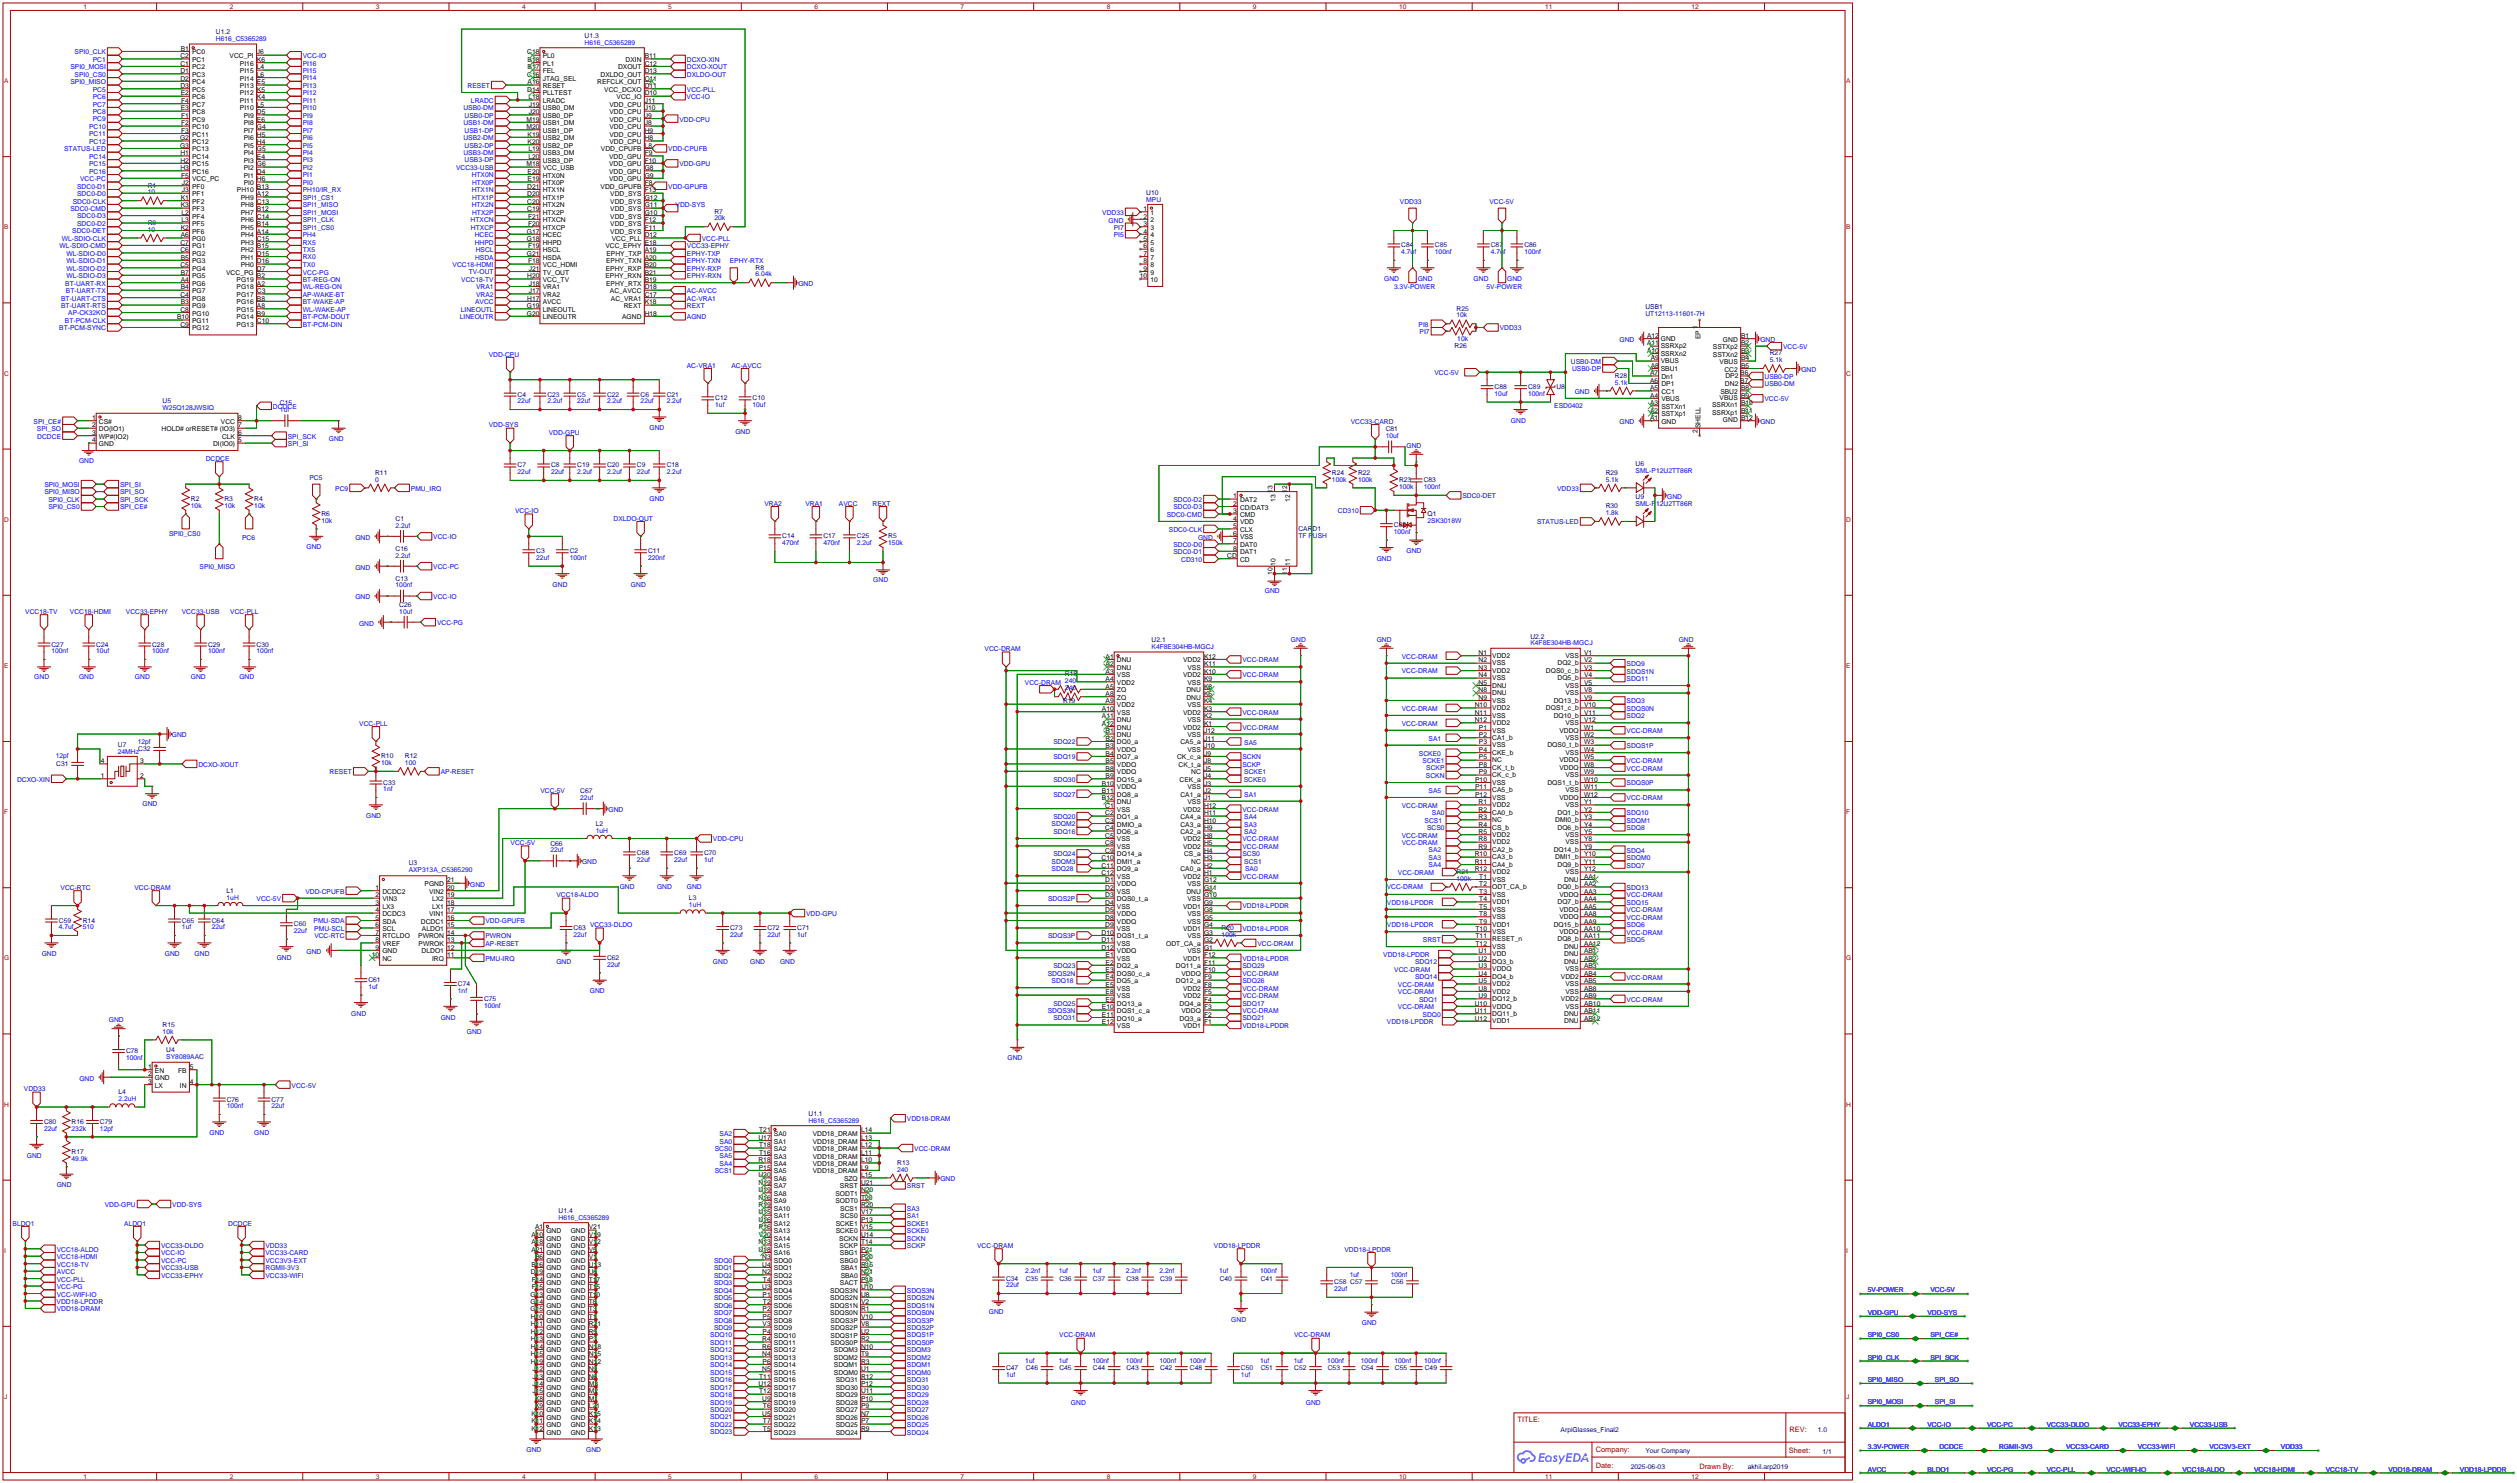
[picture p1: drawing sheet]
<svg xmlns="http://www.w3.org/2000/svg" width="857mm" height="505mm" viewBox="0 0 857 505" stroke-linecap="round" stroke-linejoin="round" font-family="sans-serif">
<defs><g id="words">
<g font-size="2.5" fill="#a00000">
<text x="516.9" y="484.2">TITLE:</text>
<text x="609.5" y="487.6">REV:</text>
<text x="543.5" y="494.5">Company:</text>
<text x="609.3" y="494.9">Sheet:</text>
<text x="543.5" y="500">Date:</text>
<text x="578.8" y="500">Drawn By:</text>
</g>
<g font-size="2.3" fill="#000080">
<text x="73.5" y="11.7">U1.2</text>
<text x="199.1" y="13">U1.3</text>
<text x="50.3" y="63.9">R1</text>
<text x="390.4" y="66.4">U10</text>
<text x="50.3" y="76.6">R9</text>
<text x="243.3" y="72.8">R7</text>
<text x="477.3" y="84.3">C84</text>
<text x="488.7" y="84.3">C85</text>
<text x="507.7" y="84.3">C87</text>
<text x="519.2" y="84.3">C86</text>
<text x="257.3" y="91.8">R8</text>
<text x="496.1" y="105.8">R25</text>
<text x="560.4" y="105.1">USB1</text>
<text x="495.4" y="118.5">R26</text>
<text x="602.7" y="121">R27</text>
<text x="550" y="128.6">R28</text>
<text x="55.4" y="137.2">U5</text>
<text x="176.3" y="135">C4</text>
<text x="186.4" y="135">C23</text>
<text x="196.6" y="135">C5</text>
<text x="206.8" y="135">C22</text>
<text x="218.2" y="135">C6</text>
<text x="227.1" y="135">C21</text>
<text x="243.6" y="136.3">C12</text>
<text x="256.3" y="136.3">C10</text>
<text x="509" y="132.5">C88</text>
<text x="520.4" y="132.5">C89</text>
<text x="530.1" y="132.5">U8</text>
<text x="95.4" y="138">C15</text>
<text x="471.9" y="146.9">C81</text>
<text x="127.8" y="161.6">R11</text>
<text x="176.3" y="159.2">C7</text>
<text x="187.7" y="159.2">C8</text>
<text x="196.6" y="159.2">C19</text>
<text x="206.8" y="159.2">C20</text>
<text x="216.9" y="159.2">C9</text>
<text x="227.1" y="159.2">C18</text>
<text x="453.6" y="161.7">R24</text>
<text x="462.5" y="161.7">R22</text>
<text x="546.9" y="161.6">R29</text>
<text x="557" y="158.6">U6</text>
<text x="476.5" y="164.3">R23</text>
<text x="484.9" y="164.3">C83</text>
<text x="65" y="170.6">R2</text>
<text x="76.5" y="170.6">R3</text>
<text x="86.6" y="170.6">R4</text>
<text x="546.9" y="173.1">R30</text>
<text x="557" y="170">U9</text>
<text x="109.5" y="175.7">R6</text>
<text x="134.7" y="177.4">C1</text>
<text x="474.7" y="179.5">C82</text>
<text x="486.2" y="175.7">Q1</text>
<text x="266.4" y="183.3">C14</text>
<text x="280.4" y="183.3">C17</text>
<text x="291.8" y="183.3">C25</text>
<text x="302.5" y="183.3">R5</text>
<text x="442.2" y="180.7">CARD1</text>
<text x="134.7" y="187.6">C16</text>
<text x="182.6" y="188.4">C3</text>
<text x="194.1" y="188.4">C2</text>
<text x="220.7" y="188.4">C11</text>
<text x="134.7" y="197.7">C13</text>
<text x="136" y="206.6">C26</text>
<text x="17.5" y="220.1">C27</text>
<text x="32.8" y="220.1">C24</text>
<text x="51.8" y="220.1">C28</text>
<text x="70.9" y="220.1">C29</text>
<text x="87.4" y="220.1">C30</text>
<text x="392.2" y="218.7">U2.1</text>
<text x="521.2" y="217.5">U2.2</text>
<text x="362.7" y="230.2">R18</text>
<text x="362.1" y="239.2">R19</text>
<text x="40.1" y="254.4">U7</text>
<text x="47.1" y="255.7">C32</text>
<text x="19.2" y="260.8">C31</text>
<text x="129.8" y="258.2">R10</text>
<text x="137.9" y="258.2">R12</text>
<text x="130.6" y="267.1">C33</text>
<text x="197.6" y="270.1">C67</text>
<text x="202.9" y="281.2">L2</text>
<text x="187.5" y="287.9">C66</text>
<text x="216.9" y="291.2">C68</text>
<text x="229.6" y="291.2">C69</text>
<text x="239.8" y="291.2">C70</text>
<text x="139.2" y="294.6">U3</text>
<text x="496.1" y="297.6">R21</text>
<text x="77.2" y="304.1">L1</text>
<text x="234.6" y="306.6">L3</text>
<text x="20.1" y="314.1">C59</text>
<text x="28.2" y="314.1">R14</text>
<text x="62" y="314.1">C65</text>
<text x="72.1" y="314.1">C64</text>
<text x="100.1" y="315.4">C60</text>
<text x="195.3" y="316.7">C63</text>
<text x="248.7" y="316.6">C73</text>
<text x="261.4" y="316.6">C72</text>
<text x="271.5" y="316.6">C71</text>
<text x="416.1" y="316.6">R20</text>
<text x="206.8" y="326.8">C62</text>
<text x="125.5" y="334.4">C61</text>
<text x="156" y="335.7">C74</text>
<text x="164.8" y="340.8">C75</text>
<text x="55.4" y="349.6">R15</text>
<text x="42.9" y="358.6">C78</text>
<text x="56.6" y="358.1">U4</text>
<text x="40.3" y="372.6">L4</text>
<text x="77.2" y="375.1">C76</text>
<text x="92.5" y="375.1">C77</text>
<text x="15" y="382.7">C80</text>
<text x="24.4" y="382.7">R16</text>
<text x="34" y="382.7">C79</text>
<text x="275.4" y="380">U1.1</text>
<text x="24.4" y="392.9">R17</text>
<text x="305.6" y="396.6">R13</text>
<text x="190.2" y="413.1">U1.4</text>
<text x="342.6" y="436">C34</text>
<text x="349.4" y="436">C35</text>
<text x="360.8" y="436">C36</text>
<text x="372.2" y="436">C37</text>
<text x="383.7" y="436">C38</text>
<text x="395.1" y="436">C39</text>
<text x="415.4" y="436">C40</text>
<text x="429.4" y="436">C41</text>
<text x="454.4" y="437.3">C58 C57</text>
<text x="473.8" y="437.3">C56</text>
<text x="342.6" y="466.5">C47</text>
<text x="349.4" y="466.5">C46</text>
<text x="360.8" y="466.5">C45</text>
<text x="372.2" y="466.5">C44</text>
<text x="383.7" y="466.5">C43</text>
<text x="395.1" y="466.5">C42</text>
<text x="405.2" y="466.5">C48</text>
<text x="422.7" y="466.5">C50</text>
<text x="429.4" y="466.5">C51</text>
<text x="440.8" y="466.5">C52</text>
<text x="452.2" y="466.5">C53</text>
<text x="463.7" y="466.5">C54</text>
<text x="475.1" y="466.5">C55</text>
<text x="485.3" y="466.5">C49</text>
<text x="531.5" y="487.6">ArpiGlasses_Final2</text>
<text x="619.2" y="487.7">1.0</text>
<text x="560.4" y="494.6">Your Company</text>
<text x="620.7" y="495.1">1/1</text>
<text x="555.4" y="500.2">2025-06-03</text>
<text x="595.3" y="500.2">akhil.arp2019</text>
</g>
<g font-size="2.3">
<text x="61.6" y="17.3">B1</text>
<text x="61.5" y="22.4">C1</text>
<text x="61.5" y="19.8">C2</text>
<text x="65.5" y="23.6">PC2</text>
<text x="65.5" y="21.1">PC1</text>
<text x="65.5" y="18.5">PC0</text>
<text x="78.2" y="19.8">VCC_PI</text>
<text x="81.7" y="22.4">PI16</text>
<text x="87.5" y="18.5">J6</text>
<text x="87.5" y="21.1">K6</text>
<text x="87.5" y="23.6">L4</text>
<text x="179.6" y="18.5">C18</text>
<text x="179.7" y="23.6">B17</text>
<text x="179.7" y="21.1">B18</text>
<text x="184.8" y="22.4">PL1</text>
<text x="184.8" y="19.8">PL0</text>
<text x="210.5" y="23.6">DXOUT</text>
<text x="213.1" y="21.1">DXIN</text>
<text x="219.6" y="19.8">B11</text>
<text x="219.6" y="22.4">C12</text>
<text x="61.5" y="30">D3</text>
<text x="61.5" y="27.4">D2</text>
<text x="61.5" y="24.9">D1</text>
<text x="65.5" y="28.7">PC4</text>
<text x="65.5" y="26.2">PC3</text>
<text x="81.7" y="24.9">PI15</text>
<text x="81.7" y="27.4">PI14</text>
<text x="81.7" y="30">PI13</text>
<text x="87.5" y="26.2">L6</text>
<text x="87.5" y="28.7">E5</text>
<text x="179.6" y="26.2">C16</text>
<text x="179.7" y="28.7">A16</text>
<text x="184.8" y="30">RESET</text>
<text x="184.8" y="27.4">JTAG_SEL</text>
<text x="184.8" y="24.9">FEL</text>
<text x="203.4" y="28.7">REFCLK_OUT</text>
<text x="204.5" y="26.2">DXLDO_OUT</text>
<text x="219.6" y="24.9">D13</text>
<text x="219.6" y="27.4">C11</text>
<text x="219.6" y="30">D11</text>
<text x="61.6" y="32.5">E2</text>
<text x="61.7" y="35.1">F4</text>
<text x="65.5" y="33.8">PC6</text>
<text x="65.5" y="31.2">PC5</text>
<text x="81.7" y="32.5">PI12</text>
<text x="81.7" y="35.1">PI11</text>
<text x="87.5" y="31.2">K5</text>
<text x="87.5" y="33.8">K4</text>
<text x="179.6" y="31.2">D14</text>
<text x="180" y="33.8">L18</text>
<text x="184.8" y="35.1">LRADC</text>
<text x="184.8" y="32.5">PLLTEST</text>
<text x="205.8" y="31.2">VCC_DCXO</text>
<text x="210" y="33.8">VCC_IO</text>
<text x="219.6" y="32.5">D10</text>
<text x="219.6" y="35.1">J11</text>
<text x="61.6" y="37.6">E3</text>
<text x="61.7" y="40.1">F1</text>
<text x="65.5" y="41.4">PC9</text>
<text x="65.5" y="38.9">PC8</text>
<text x="65.5" y="36.3">PC7</text>
<text x="81.7" y="37.6">PI10</text>
<text x="83" y="40.1">PI9</text>
<text x="87.5" y="36.3">L5</text>
<text x="87.5" y="38.9">D5</text>
<text x="87.5" y="41.4">E6</text>
<text x="179.3" y="41.4">M19</text>
<text x="180.1" y="38.9">J20</text>
<text x="180.1" y="36.3">J19</text>
<text x="184.8" y="40.1">USB0_DP</text>
<text x="184.8" y="37.6">USB0_DM</text>
<text x="207.6" y="36.3">VDD_CPU</text>
<text x="207.6" y="38.9">VDD_CPU</text>
<text x="207.6" y="41.4">VDD_CPU</text>
<text x="219.6" y="37.6">J10</text>
<text x="219.6" y="40.1">J9</text>
<text x="61.3" y="47.8">G2</text>
<text x="61.7" y="45.2">F3</text>
<text x="61.7" y="42.7">F2</text>
<text x="65.5" y="46.5">PC11</text>
<text x="65.5" y="43.9">PC10</text>
<text x="83" y="42.7">PI8</text>
<text x="83" y="45.2">PI7</text>
<text x="83" y="47.8">PI6</text>
<text x="87.5" y="43.9">G4</text>
<text x="87.5" y="46.5">H5</text>
<text x="179.3" y="43.9">M20</text>
<text x="179.7" y="46.5">K19</text>
<text x="184.8" y="47.8">USB2_DM</text>
<text x="184.8" y="45.2">USB1_DP</text>
<text x="184.8" y="42.7">USB1_DM</text>
<text x="207.6" y="43.9">VDD_CPU</text>
<text x="207.6" y="46.5">VDD_CPU</text>
<text x="219.6" y="42.7">J8</text>
<text x="219.6" y="45.2">H9</text>
<text x="219.6" y="47.8">H8</text>
<text x="61.3" y="50.3">G3</text>
<text x="61.5" y="52.8">H1</text>
<text x="65.5" y="51.6">PC13</text>
<text x="65.5" y="49">PC12</text>
<text x="83" y="50.3">PI5</text>
<text x="83" y="52.8">PI4</text>
<text x="87.5" y="49">H4</text>
<text x="87.5" y="51.6">G5</text>
<text x="179.7" y="49">K20</text>
<text x="180" y="51.6">L19</text>
<text x="184.8" y="52.8">USB3_DM</text>
<text x="184.8" y="50.3">USB2_DP</text>
<text x="204.7" y="51.6">VDD_CPUFB</text>
<text x="207.6" y="49">VDD_CPU</text>
<text x="219.6" y="50.3">L8</text>
<text x="219.6" y="52.8">F9</text>
<text x="61.5" y="57.9">H3</text>
<text x="61.5" y="55.4">H2</text>
<text x="65.5" y="59.2">PC16</text>
<text x="65.5" y="56.6">PC15</text>
<text x="65.5" y="54.1">PC14</text>
<text x="83" y="55.4">PI3</text>
<text x="83" y="57.9">PI2</text>
<text x="87.5" y="54.1">E4</text>
<text x="87.5" y="56.6">G6</text>
<text x="87.5" y="59.2">D4</text>
<text x="179.3" y="56.6">M18</text>
<text x="179.7" y="59.2">E20</text>
<text x="180" y="54.1">L20</text>
<text x="184.8" y="57.9">VCC_USB</text>
<text x="184.8" y="55.4">USB3_DP</text>
<text x="207.5" y="54.1">VDD_GPU</text>
<text x="207.5" y="56.6">VDD_GPU</text>
<text x="207.5" y="59.2">VDD_GPU</text>
<text x="219.6" y="55.4">F10</text>
<text x="219.6" y="57.9">G8</text>
<text x="61.7" y="60.5">F5</text>
<text x="62" y="65.5">J3</text>
<text x="62" y="63">J2</text>
<text x="65.5" y="64.3">PF0</text>
<text x="65.5" y="61.7">VCC_PC</text>
<text x="80.7" y="65.5">PH10</text>
<text x="83" y="60.5">PI1</text>
<text x="83" y="63">PI0</text>
<text x="87.5" y="61.7">H6</text>
<text x="87.5" y="64.3">B13</text>
<text x="179.6" y="64.3">D21</text>
<text x="179.7" y="61.7">E19</text>
<text x="184.8" y="65.5">HTX1N</text>
<text x="184.8" y="63">HTX0P</text>
<text x="184.8" y="60.5">HTX0N</text>
<text x="204.5" y="64.3">VDD_GPUFB</text>
<text x="207.5" y="61.7">VDD_GPU</text>
<text x="219.6" y="60.5">G9</text>
<text x="219.6" y="63">F8</text>
<text x="219.6" y="65.5">F13</text>
<text x="61.6" y="70.6">K3</text>
<text x="61.6" y="68.1">K1</text>
<text x="65.5" y="71.9">PF3</text>
<text x="65.5" y="69.3">PF2</text>
<text x="65.5" y="66.8">PF1</text>
<text x="82" y="68.1">PH9</text>
<text x="82" y="70.6">PH8</text>
<text x="87.5" y="66.8">A12</text>
<text x="87.5" y="69.3">C13</text>
<text x="87.5" y="71.9">B12</text>
<text x="179.6" y="71.9">C19</text>
<text x="179.6" y="69.3">C20</text>
<text x="179.6" y="66.8">D20</text>
<text x="184.8" y="70.6">HTX2N</text>
<text x="184.8" y="68.1">HTX1P</text>
<text x="207.8" y="66.8">VDD_SYS</text>
<text x="207.8" y="69.3">VDD_SYS</text>
<text x="207.8" y="71.9">VDD_SYS</text>
<text x="219.6" y="68.1">G12</text>
<text x="219.6" y="70.6">G11</text>
<text x="389.5" y="71.9">1</text>
<text x="61.8" y="75.7">L3</text>
<text x="61.8" y="73.2">L2</text>
<text x="65.5" y="77">PF5</text>
<text x="65.5" y="74.4">PF4</text>
<text x="82" y="73.2">PH7</text>
<text x="82" y="75.7">PH6</text>
<text x="87.5" y="74.4">C14</text>
<text x="87.5" y="77">B14</text>
<text x="179.8" y="77">F20</text>
<text x="179.8" y="74.4">F21</text>
<text x="184.8" y="75.7">HTXCN</text>
<text x="184.8" y="73.2">HTX2P</text>
<text x="207.8" y="74.4">VDD_SYS</text>
<text x="207.8" y="77">VDD_SYS</text>
<text x="219.6" y="73.2">G10</text>
<text x="219.6" y="75.7">F12</text>
<text x="389.5" y="74.4">2</text>
<text x="389.5" y="77">3</text>
<text x="391.8" y="73.2">1</text>
<text x="391.8" y="75.7">2</text>
<text x="61.5" y="83.3">C7</text>
<text x="61.6" y="80.8">A6</text>
<text x="61.6" y="78.2">K2</text>
<text x="65.5" y="82">PG0</text>
<text x="65.5" y="79.5">PF6</text>
<text x="82" y="78.2">PH5</text>
<text x="82" y="80.8">PH4</text>
<text x="82" y="83.3">PH3</text>
<text x="87.5" y="79.5">A14</text>
<text x="87.5" y="82">C15</text>
<text x="179.4" y="82">G18</text>
<text x="179.4" y="79.5">G17</text>
<text x="184.8" y="83.3">HHPD</text>
<text x="184.8" y="80.8">HCEC</text>
<text x="184.8" y="78.2">HTXCP</text>
<text x="207.8" y="79.5">VDD_SYS</text>
<text x="208.3" y="82">VCC_PLL</text>
<text x="219.6" y="78.2">F11</text>
<text x="219.6" y="80.8">D12</text>
<text x="219.6" y="83.3">E18</text>
<text x="389.5" y="79.5">4</text>
<text x="389.5" y="82">5</text>
<text x="391.8" y="78.2">3</text>
<text x="391.8" y="80.8">4</text>
<text x="391.8" y="83.3">5</text>
<text x="61.5" y="85.9">C6</text>
<text x="61.6" y="88.4">B5</text>
<text x="65.5" y="89.7">PG3</text>
<text x="65.5" y="87.1">PG2</text>
<text x="65.5" y="84.6">PG1</text>
<text x="82" y="85.9">PH2</text>
<text x="82" y="88.4">PH1</text>
<text x="87.5" y="84.6">B15</text>
<text x="87.5" y="87.1">D15</text>
<text x="87.5" y="89.7">D16</text>
<text x="179.4" y="87.1">G21</text>
<text x="179.8" y="89.7">F18</text>
<text x="179.8" y="84.6">F19</text>
<text x="184.8" y="88.4">HSDA</text>
<text x="184.8" y="85.9">HSCL</text>
<text x="206.2" y="84.6">VCC_EPHY</text>
<text x="206.4" y="89.7">EPHY_TXN</text>
<text x="206.6" y="87.1">EPHY_TXP</text>
<text x="219.6" y="85.9">A19</text>
<text x="219.6" y="88.4">A20</text>
<text x="389.5" y="84.6">6</text>
<text x="389.5" y="87.1">7</text>
<text x="389.5" y="89.7">8</text>
<text x="391.8" y="85.9">6</text>
<text x="391.8" y="88.4">7</text>
<text x="61.5" y="90.9">C5</text>
<text x="61.6" y="93.5">B7</text>
<text x="65.5" y="94.7">PG5</text>
<text x="65.5" y="92.2">PG4</text>
<text x="77" y="93.5">VCC_PG</text>
<text x="82" y="90.9">PH0</text>
<text x="87.5" y="92.2">D7</text>
<text x="87.5" y="94.7">B2</text>
<text x="179.6" y="94.7">H20</text>
<text x="180.1" y="92.2">J21</text>
<text x="184.8" y="93.5">TV_OUT</text>
<text x="184.8" y="90.9">VCC_HDMI</text>
<text x="206.2" y="94.7">EPHY_RXN</text>
<text x="206.3" y="92.2">EPHY_RXP</text>
<text x="219.6" y="90.9">B20</text>
<text x="219.6" y="93.5">B21</text>
<text x="388.2" y="94.7">10</text>
<text x="389.5" y="92.2">9</text>
<text x="391.8" y="90.9">8</text>
<text x="391.8" y="93.5">9</text>
<text x="61.5" y="101.1">C4</text>
<text x="61.6" y="98.6">B4</text>
<text x="61.6" y="96">A4</text>
<text x="65.5" y="99.8">PG7</text>
<text x="65.5" y="97.3">PG6</text>
<text x="80.6" y="96">PG19</text>
<text x="80.6" y="98.6">PG18</text>
<text x="80.6" y="101.1">PG17</text>
<text x="87.5" y="97.3">A2</text>
<text x="87.5" y="99.8">C3</text>
<text x="180.1" y="99.8">J17</text>
<text x="180.1" y="97.3">J18</text>
<text x="184.8" y="101.1">VRA2</text>
<text x="184.8" y="98.6">VRA1</text>
<text x="184.8" y="96">VCC_TV</text>
<text x="206.4" y="97.3">EPHY_RTX</text>
<text x="207.7" y="99.8">AC_AVCC</text>
<text x="219.6" y="96">B19</text>
<text x="219.6" y="98.6">D18</text>
<text x="219.6" y="101.1">C17</text>
<text x="391.8" y="96">10</text>
<text x="61.5" y="106.2">C8</text>
<text x="61.6" y="103.6">B3</text>
<text x="65.5" y="107.4">PG10</text>
<text x="65.5" y="104.9">PG9</text>
<text x="65.5" y="102.4">PG8</text>
<text x="80.6" y="103.6">PG16</text>
<text x="80.6" y="106.2">PG15</text>
<text x="87.5" y="102.4">B8</text>
<text x="87.5" y="104.9">A8</text>
<text x="87.5" y="107.4">B9</text>
<text x="179.4" y="107.4">G20</text>
<text x="179.4" y="104.9">G19</text>
<text x="179.6" y="102.4">H17</text>
<text x="184.8" y="106.2">LINEOUTL</text>
<text x="184.8" y="103.6">AVCC</text>
<text x="208.1" y="102.4">AC_VRA1</text>
<text x="212.4" y="104.9">REXT</text>
<text x="219.6" y="103.6">K18</text>
<text x="219.6" y="107.4">H18</text>
<text x="60.3" y="108.7">B10</text>
<text x="61.5" y="111.3">C9</text>
<text x="65.5" y="112.5">PG12</text>
<text x="65.5" y="110">PG11</text>
<text x="80.6" y="108.7">PG14</text>
<text x="80.6" y="111.3">PG13</text>
<text x="87.5" y="110">C10</text>
<text x="184.8" y="108.7">LINEOUTR</text>
<text x="211.9" y="108.7">AGND</text>
<text x="578.1" y="112" transform="rotate(-90 578.1 112)">1</text>
<text x="561" y="115.1">A12</text>
<text x="561" y="117.6">A11</text>
<text x="565.7" y="116.1">GND</text>
<text x="565.7" y="118.6">SSRXp2</text>
<text x="579.1" y="115.6" transform="rotate(-90 579.1 115.6)">EP</text>
<text x="583.4" y="118.9">SSTXp2</text>
<text x="586.8" y="116.3">GND</text>
<text x="593" y="117.6">B2</text>
<text x="593" y="115.1">B1</text>
<text x="561" y="120.1">A10</text>
<text x="562.2" y="122.7">A9</text>
<text x="562.2" y="125.2">A8</text>
<text x="565.7" y="121.2">SSRXn2</text>
<text x="565.7" y="123.7">VBUS</text>
<text x="583.4" y="121.4">SSTXn2</text>
<text x="585.7" y="124">VBUS</text>
<text x="593" y="125.2">B5</text>
<text x="593" y="122.7">B4</text>
<text x="593" y="120.1">B3</text>
<text x="562" y="127.8">A7</text>
<text x="562" y="130.3">A6</text>
<text x="565.7" y="126.2">SBU1</text>
<text x="565.8" y="129">Dn1</text>
<text x="565.8" y="131.6">DP1</text>
<text x="587.3" y="126.5">CC2</text>
<text x="587.5" y="131.3">DN2</text>
<text x="587.6" y="128.8">DP2</text>
<text x="592.7" y="127.8">B6</text>
<text x="592.7" y="130.3">B7</text>
<text x="562" y="132.8">A5</text>
<text x="562" y="135.4">A4</text>
<text x="562" y="137.9">A3</text>
<text x="565.8" y="134.1">CC1</text>
<text x="565.8" y="136.7">VBUS</text>
<text x="585.7" y="136.1">VBUS</text>
<text x="585.9" y="134.1">SBU2</text>
<text x="593" y="137.9">B10</text>
<text x="593" y="135.4">B9</text>
<text x="593" y="132.8">B8</text>
<text x="31.4" y="143">1</text>
<text x="81.2" y="143">8</text>
<text x="562" y="140.5">A2</text>
<text x="562" y="143">A1</text>
<text x="565.8" y="139.2">SSTXn1</text>
<text x="565.8" y="141.7">SSTXp1</text>
<text x="583.1" y="141.2">SSRXp1</text>
<text x="583.1" y="138.7">SSRXn1</text>
<text x="586.8" y="143.8">GND</text>
<text x="593" y="143">B12</text>
<text x="593" y="140.5">B11</text>
<text x="31.4" y="145.5">2</text>
<text x="31.4" y="148.1">3</text>
<text x="33.7" y="144.3">CS#</text>
<text x="33.7" y="146.8">DO(IO1)</text>
<text x="33.7" y="149.4">WP#(IO2)</text>
<text x="55" y="146.8">HOLD# orRESET# (IO3)</text>
<text x="75.3" y="144.3">VCC</text>
<text x="75.6" y="149.4">CLK</text>
<text x="81.2" y="148.1">6</text>
<text x="81.2" y="145.5">7</text>
<text x="565.8" y="144.3">GND</text>
<text x="578.1" y="147.6" transform="rotate(-90 578.1 147.6)">2</text>
<text x="579.1" y="145.8" transform="rotate(-90 579.1 145.8)">SHELL</text>
<text x="31.4" y="150.6">4</text>
<text x="33.7" y="151.9">GND</text>
<text x="72.6" y="151.9">DI(IO0)</text>
<text x="81.2" y="150.6">5</text>
<text x="433.4" y="167.9" transform="rotate(-90 433.4 167.9)">13</text>
<text x="438.4" y="167.9" transform="rotate(-90 438.4 167.9)">12</text>
<text x="420" y="169.7">1</text>
<text x="420" y="172.2">2</text>
<text x="422.3" y="170.9">DAT2</text>
<text x="422.3" y="173.5">CD/DAT3</text>
<text x="434.4" y="170.9" transform="rotate(-90 434.4 170.9)">13</text>
<text x="439.4" y="170.9" transform="rotate(-90 439.4 170.9)">12</text>
<text x="420" y="174.8">3</text>
<text x="420" y="177.3">4</text>
<text x="420" y="179.8">5</text>
<text x="422.3" y="176">CMD</text>
<text x="422.3" y="178.6">VDD</text>
<text x="420" y="182.4">6</text>
<text x="420" y="184.9">7</text>
<text x="422.3" y="181.1">CLX</text>
<text x="422.3" y="183.6">VSS</text>
<text x="418" y="190">CD</text>
<text x="420" y="187.5">8</text>
<text x="422.3" y="186.2">DAT0</text>
<text x="422.3" y="188.7">DAT1</text>
<text x="422.3" y="191.3">CD</text>
<text x="433.4" y="195.8" transform="rotate(-90 433.4 195.8)">10</text>
<text x="434.4" y="192.8" transform="rotate(-90 434.4 192.8)">10</text>
<text x="438.4" y="195.8" transform="rotate(-90 438.4 195.8)">11</text>
<text x="439.4" y="192.8" transform="rotate(-90 439.4 192.8)">11</text>
<text x="376.6" y="224.3">A1</text>
<text x="376.6" y="226.8">A2</text>
<text x="380.4" y="225.6">DNU</text>
<text x="402.9" y="225.6">VDD2</text>
<text x="410.1" y="226.8">K11</text>
<text x="410.1" y="224.3">K12</text>
<text x="503.6" y="225.6">N2</text>
<text x="503.6" y="223">N1</text>
<text x="508.3" y="226.6">VSS</text>
<text x="508.3" y="224">VDD2</text>
<text x="530.5" y="226.6">DQ2_b</text>
<text x="533.1" y="224">VSS</text>
<text x="539.5" y="225.6">V2</text>
<text x="539.5" y="223">V1</text>
<text x="376.6" y="229.4">A3</text>
<text x="376.6" y="231.9">A4</text>
<text x="380.4" y="228.1">DNU</text>
<text x="380.4" y="230.6">VSS</text>
<text x="380.4" y="233.2">VDD2</text>
<text x="402.9" y="230.6">VDD2</text>
<text x="404.4" y="233.2">VSS</text>
<text x="404.4" y="228.1">VSS</text>
<text x="410.1" y="231.9">K9</text>
<text x="410.1" y="229.4">K10</text>
<text x="503.6" y="233.2">N5</text>
<text x="503.6" y="230.6">N4</text>
<text x="503.6" y="228.1">N3</text>
<text x="508.3" y="231.7">VSS</text>
<text x="508.3" y="229.1">VDD2</text>
<text x="526.5" y="229.1">DQS0_c_b</text>
<text x="530.5" y="231.7">DQ5_b</text>
<text x="539.5" y="233.2">V5</text>
<text x="539.5" y="230.6">V4</text>
<text x="539.5" y="228.1">V3</text>
<text x="376.6" y="234.4">A5</text>
<text x="376.6" y="237">A8</text>
<text x="376.6" y="239.5">A9</text>
<text x="380.4" y="235.7">ZQ</text>
<text x="380.4" y="238.3">ZQ</text>
<text x="404.1" y="238.3">DNU</text>
<text x="404.1" y="235.7">DNU</text>
<text x="410.1" y="239.5">K4</text>
<text x="410.1" y="237">K5</text>
<text x="410.1" y="234.4">K8</text>
<text x="503.6" y="238.3">N9</text>
<text x="503.6" y="235.7">N8</text>
<text x="508.3" y="239.3">VSS</text>
<text x="508.3" y="236.7">DNU</text>
<text x="508.3" y="234.2">DNU</text>
<text x="529.2" y="239.3">DQ13_b</text>
<text x="533.1" y="236.7">VSS</text>
<text x="533.1" y="234.2">VSS</text>
<text x="539.5" y="238.3">V9</text>
<text x="539.5" y="235.7">V8</text>
<text x="375.3" y="242.1">A10</text>
<text x="375.3" y="244.6">A11</text>
<text x="380.4" y="240.8">VDD2</text>
<text x="380.4" y="243.3">VSS</text>
<text x="380.4" y="245.9">DNU</text>
<text x="402.9" y="243.3">VDD2</text>
<text x="404.4" y="245.9">VSS</text>
<text x="404.4" y="240.8">VSS</text>
<text x="410.1" y="244.6">K2</text>
<text x="410.1" y="242.1">K3</text>
<text x="502.3" y="245.9">N12</text>
<text x="502.3" y="243.3">N11</text>
<text x="502.3" y="240.8">N10</text>
<text x="508.3" y="244.4">VSS</text>
<text x="508.3" y="241.8">VDD2</text>
<text x="526.5" y="241.8">DQS1_c_b</text>
<text x="529.2" y="244.4">DQ10_b</text>
<text x="539.5" y="245.9">V12</text>
<text x="539.5" y="243.3">V11</text>
<text x="539.5" y="240.8">V10</text>
<text x="375.3" y="247.1">A12</text>
<text x="376.6" y="249.7">B1</text>
<text x="380.4" y="248.4">DNU</text>
<text x="380.4" y="251">DNU</text>
<text x="402.9" y="248.4">VDD2</text>
<text x="404.4" y="251">VSS</text>
<text x="410.1" y="249.7">J12</text>
<text x="410.1" y="247.1">K1</text>
<text x="503.7" y="251">P2</text>
<text x="503.7" y="248.4">P1</text>
<text x="508.3" y="252">CA1_b</text>
<text x="508.3" y="249.4">VSS</text>
<text x="508.3" y="246.9">VDD2</text>
<text x="531.1" y="249.4">VDDQ</text>
<text x="533.1" y="252">VSS</text>
<text x="533.1" y="246.9">VSS</text>
<text x="539.5" y="251">W2</text>
<text x="539.5" y="248.4">W1</text>
<text x="376.6" y="252.2">B2</text>
<text x="376.6" y="254.8">B3</text>
<text x="376.6" y="257.3">B4</text>
<text x="380.4" y="253.5">DQ0_a</text>
<text x="380.4" y="256">VDDQ</text>
<text x="402" y="253.5">CA5_a</text>
<text x="404.4" y="256">VSS</text>
<text x="410.1" y="257.3">J9</text>
<text x="410.1" y="254.8">J10</text>
<text x="410.1" y="252.2">J11</text>
<text x="503.7" y="256">P4</text>
<text x="503.7" y="253.5">P3</text>
<text x="508.3" y="257.1">CKE_b</text>
<text x="508.3" y="254.5">VSS</text>
<text x="527" y="254.5">DQS0_t_b</text>
<text x="533.1" y="257.1">VSS</text>
<text x="539.5" y="256">W4</text>
<text x="539.5" y="253.5">W3</text>
<text x="34.3" y="259.8">4</text>
<text x="47.8" y="259.8">3</text>
<text x="376.6" y="259.8">B5</text>
<text x="376.6" y="262.4">B8</text>
<text x="380.4" y="258.6">DQ7_a</text>
<text x="380.4" y="261.1">VDDQ</text>
<text x="380.4" y="263.7">VDDQ</text>
<text x="400.9" y="258.6">CK_c_a</text>
<text x="401.4" y="261.1">CK_t_a</text>
<text x="405.7" y="263.7">NC</text>
<text x="410.1" y="262.4">J5</text>
<text x="410.1" y="259.8">J8</text>
<text x="503.7" y="263.7">P9</text>
<text x="503.7" y="261.1">P8</text>
<text x="503.7" y="258.6">P5</text>
<text x="508.3" y="262.1">CK_t_b</text>
<text x="508.3" y="259.6">NC</text>
<text x="531.1" y="262.1">VDDQ</text>
<text x="531.1" y="259.6">VDDQ</text>
<text x="539.5" y="263.7">W9</text>
<text x="539.5" y="261.1">W8</text>
<text x="539.5" y="258.6">W5</text>
<text x="34.3" y="264.9">1</text>
<text x="47.8" y="264.9">2</text>
<text x="375.3" y="267.5">B10</text>
<text x="376.6" y="264.9">B9</text>
<text x="380.4" y="266.2">DQ15_a</text>
<text x="380.4" y="268.7">VDDQ</text>
<text x="401.8" y="266.2">CEK_a</text>
<text x="404.4" y="268.7">VSS</text>
<text x="410.1" y="267.5">J3</text>
<text x="410.1" y="264.9">J4</text>
<text x="502.4" y="268.7">P11</text>
<text x="502.4" y="266.2">P10</text>
<text x="508.3" y="269.8">CA5_b</text>
<text x="508.3" y="267.2">VSS</text>
<text x="508.3" y="264.7">CK_c_b</text>
<text x="527" y="267.2">DQS1_t_b</text>
<text x="533.1" y="269.8">VSS</text>
<text x="533.1" y="264.7">VSS</text>
<text x="539.5" y="268.7">W11</text>
<text x="539.5" y="266.2">W10</text>
<text x="375.3" y="270">B11</text>
<text x="375.3" y="272.5">B12</text>
<text x="376.4" y="275.1">C1</text>
<text x="380.4" y="271.3">DQ8_a</text>
<text x="380.4" y="273.8">DNU</text>
<text x="402" y="271.3">CA1_a</text>
<text x="404.4" y="273.8">VSS</text>
<text x="410.1" y="275.1">H12</text>
<text x="410.1" y="272.5">J1</text>
<text x="410.1" y="270">J2</text>
<text x="502.4" y="271.3">P12</text>
<text x="503.6" y="273.8">R1</text>
<text x="508.3" y="274.8">VDD2</text>
<text x="508.3" y="272.3">VSS</text>
<text x="531.1" y="272.3">VDDQ</text>
<text x="533.1" y="274.8">VSS</text>
<text x="539.5" y="273.8">Y1</text>
<text x="539.5" y="271.3">W12</text>
<text x="376.4" y="277.6">C2</text>
<text x="376.4" y="280.2">C3</text>
<text x="380.4" y="276.4">VSS</text>
<text x="380.4" y="278.9">DQ1_a</text>
<text x="380.4" y="281.4">DMIO_a</text>
<text x="402" y="281.4">CA3_a</text>
<text x="402" y="278.9">CA4_a</text>
<text x="402.9" y="276.4">VDD2</text>
<text x="410.1" y="280.2">H10</text>
<text x="410.1" y="277.6">H11</text>
<text x="503.6" y="281.4">R4</text>
<text x="503.6" y="278.9">R3</text>
<text x="503.6" y="276.4">R2</text>
<text x="508.3" y="279.9">NC</text>
<text x="508.3" y="277.4">CA0_b</text>
<text x="529.7" y="279.9">DMI0_b</text>
<text x="530.5" y="277.4">DQ1_b</text>
<text x="539.5" y="281.4">Y4</text>
<text x="539.5" y="278.9">Y3</text>
<text x="539.5" y="276.4">Y2</text>
<text x="376.4" y="282.7">C4</text>
<text x="376.4" y="285.2">C5</text>
<text x="376.4" y="287.8">C8</text>
<text x="380.4" y="284">DQ6_a</text>
<text x="380.4" y="286.5">VSS</text>
<text x="402" y="284">CA2_a</text>
<text x="402.9" y="286.5">VDD2</text>
<text x="410.1" y="287.8">H5</text>
<text x="410.1" y="285.2">H8</text>
<text x="410.1" y="282.7">H9</text>
<text x="503.6" y="286.5">R8</text>
<text x="503.6" y="284">R5</text>
<text x="508.3" y="287.5">VDD2</text>
<text x="508.3" y="285">VDD2</text>
<text x="508.3" y="282.5">CS_b</text>
<text x="530.5" y="282.5">DQ6_b</text>
<text x="533.1" y="287.5">VSS</text>
<text x="533.1" y="285">VSS</text>
<text x="539.5" y="286.5">Y8</text>
<text x="539.5" y="284">Y5</text>
<text x="375.2" y="292.9">C10</text>
<text x="376.4" y="290.3">C9</text>
<text x="380.4" y="289.1">VSS</text>
<text x="380.4" y="291.6">DQ14_a</text>
<text x="402.9" y="289.1">VDD2</text>
<text x="403.3" y="291.6">CS_a</text>
<text x="410.1" y="292.9">H3</text>
<text x="410.1" y="290.3">H4</text>
<text x="502.3" y="291.6">R10</text>
<text x="503.6" y="289.1">R9</text>
<text x="508.3" y="292.6">CA3_b</text>
<text x="508.3" y="290.1">CA2_b</text>
<text x="529.2" y="290.1">DQ14_b</text>
<text x="529.7" y="292.6">DMI1_b</text>
<text x="539.5" y="291.6">Y10</text>
<text x="539.5" y="289.1">Y9</text>
<text x="375.2" y="295.4">C11</text>
<text x="375.2" y="297.9">C12</text>
<text x="380.4" y="294.1">DMI1_a</text>
<text x="380.4" y="296.7">DQ9_a</text>
<text x="380.4" y="299.2">VSS</text>
<text x="402" y="296.7">CA0_a</text>
<text x="402.9" y="299.2">VDD2</text>
<text x="405.7" y="294.1">NC</text>
<text x="410.1" y="297.9">H1</text>
<text x="410.1" y="295.4">H2</text>
<text x="502.3" y="296.7">R12</text>
<text x="502.3" y="294.1">R11</text>
<text x="503.8" y="299.2">T1</text>
<text x="508.3" y="297.7">VDD2</text>
<text x="508.3" y="295.2">CA4_b</text>
<text x="530.5" y="295.2">DQ9_b</text>
<text x="533.1" y="297.7">VSS</text>
<text x="539.5" y="299.2">AA1</text>
<text x="539.5" y="296.7">Y12</text>
<text x="539.5" y="294.1">Y11</text>
<text x="127.9" y="303">1</text>
<text x="127.9" y="305.6">2</text>
<text x="130.2" y="304.3">DCDC2</text>
<text x="144.6" y="301.8">PGND</text>
<text x="146.1" y="304.3">VIN2</text>
<text x="152.3" y="305.6">19</text>
<text x="152.3" y="303">20</text>
<text x="152.3" y="300.5">21</text>
<text x="376.4" y="300.5">D1</text>
<text x="376.4" y="303">D2</text>
<text x="376.4" y="305.6">D3</text>
<text x="380.4" y="301.8">VDDQ</text>
<text x="380.4" y="304.3">VSS</text>
<text x="404.1" y="304.3">DNU</text>
<text x="404.4" y="301.8">VSS</text>
<text x="410.1" y="305.6">G10</text>
<text x="410.1" y="303">G11</text>
<text x="410.1" y="300.5">G12</text>
<text x="503.8" y="304.3">T3</text>
<text x="503.8" y="301.8">T2</text>
<text x="508.3" y="305.3">VSS</text>
<text x="508.3" y="302.8">ODT_CA_b</text>
<text x="508.3" y="300.2">VSS</text>
<text x="530.5" y="302.8">DQ0_b</text>
<text x="531.1" y="305.3">VDDQ</text>
<text x="532.8" y="300.2">DNU</text>
<text x="539.5" y="304.3">AA3</text>
<text x="539.5" y="301.8">AA2</text>
<text x="127.9" y="308.1">3</text>
<text x="127.9" y="310.6">4</text>
<text x="130.2" y="306.8">VIN3</text>
<text x="130.2" y="309.4">LX3</text>
<text x="130.2" y="311.9">DCDC3</text>
<text x="146.1" y="311.9">VIN1</text>
<text x="147.1" y="309.4">LX1</text>
<text x="147.1" y="306.8">LX2</text>
<text x="152.3" y="310.6">17</text>
<text x="152.3" y="308.1">18</text>
<text x="376.4" y="308.1">D4</text>
<text x="376.4" y="310.6">D5</text>
<text x="380.4" y="306.8">DQS0_t_a</text>
<text x="380.4" y="309.4">VSS</text>
<text x="380.4" y="311.9">VDDQ</text>
<text x="402.9" y="309.4">VDD1</text>
<text x="404.4" y="311.9">VSS</text>
<text x="404.4" y="306.8">VSS</text>
<text x="410.1" y="310.6">G8</text>
<text x="410.1" y="308.1">G9</text>
<text x="503.8" y="311.9">T8</text>
<text x="503.8" y="309.4">T5</text>
<text x="503.8" y="306.8">T4</text>
<text x="508.3" y="310.4">VSS</text>
<text x="508.3" y="307.9">VDD1</text>
<text x="530.5" y="307.9">DQ7_b</text>
<text x="531.1" y="310.4">VDDQ</text>
<text x="539.5" y="311.9">AA8</text>
<text x="539.5" y="309.4">AA5</text>
<text x="539.5" y="306.8">AA4</text>
<text x="127.9" y="313.2">5</text>
<text x="127.9" y="315.7">6</text>
<text x="130.2" y="314.5">SDA</text>
<text x="130.2" y="317">SCL</text>
<text x="143.3" y="314.5">DCDC1</text>
<text x="143.7" y="317">ALDO1</text>
<text x="152.3" y="315.7">15</text>
<text x="152.3" y="313.2">16</text>
<text x="376.4" y="313.2">D8</text>
<text x="376.4" y="315.7">D9</text>
<text x="380.4" y="314.5">VDDQ</text>
<text x="380.4" y="317">VSS</text>
<text x="402.9" y="317">VDD1</text>
<text x="404.4" y="314.5">VSS</text>
<text x="410.1" y="315.7">G4</text>
<text x="410.1" y="313.2">G5</text>
<text x="502.5" y="317">T10</text>
<text x="503.8" y="314.5">T9</text>
<text x="508.3" y="315.5">VDD1</text>
<text x="508.3" y="312.9">VSS</text>
<text x="529.2" y="315.5">DQ15_b</text>
<text x="531.1" y="312.9">VDDQ</text>
<text x="539.5" y="317">AA10</text>
<text x="539.5" y="314.5">AA9</text>
<text x="127.9" y="318.3">7</text>
<text x="127.9" y="320.8">8</text>
<text x="127.9" y="323.3">9</text>
<text x="130.2" y="319.5">RTCLDO</text>
<text x="130.2" y="322.1">VREF</text>
<text x="142.4" y="319.5">PWRON</text>
<text x="142.6" y="322.1">PWROK</text>
<text x="152.3" y="323.3">12</text>
<text x="152.3" y="320.8">13</text>
<text x="152.3" y="318.3">14</text>
<text x="375.2" y="318.3">D10</text>
<text x="375.2" y="320.8">D11</text>
<text x="375.2" y="323.3">D12</text>
<text x="380.4" y="319.5">DQS1_t_a</text>
<text x="380.4" y="322.1">VSS</text>
<text x="397.2" y="322.1">ODT_CA_a</text>
<text x="404.4" y="319.5">VSS</text>
<text x="410.1" y="323.3">G1</text>
<text x="410.1" y="320.8">G2</text>
<text x="410.1" y="318.3">G3</text>
<text x="502.5" y="322.1">T12</text>
<text x="502.5" y="319.5">T11</text>
<text x="508.3" y="323.1">VSS</text>
<text x="508.3" y="320.6">RESET_n</text>
<text x="508.3" y="318">VSS</text>
<text x="530.5" y="320.6">DQ8_b</text>
<text x="531.1" y="318">VDDQ</text>
<text x="532.8" y="323.1">DNU</text>
<text x="539.5" y="322.1">AA12</text>
<text x="539.5" y="319.5">AA11</text>
<text x="126.6" y="325.9">10</text>
<text x="130.2" y="324.6">GND</text>
<text x="130.2" y="327.2">NC</text>
<text x="143.6" y="324.6">DLDO1</text>
<text x="147.1" y="327.2">IRQ</text>
<text x="152.3" y="325.9">11</text>
<text x="376.6" y="325.9">E1</text>
<text x="376.6" y="328.4">E2</text>
<text x="380.4" y="324.6">VDDQ</text>
<text x="380.4" y="327.2">VSS</text>
<text x="380.4" y="329.7">DQ2_a</text>
<text x="400.5" y="329.7">DQ11_a</text>
<text x="402.9" y="327.2">VDD1</text>
<text x="404.4" y="324.6">VSS</text>
<text x="410.1" y="328.4">F11</text>
<text x="410.1" y="325.9">F12</text>
<text x="503.6" y="329.7">U3</text>
<text x="503.6" y="327.2">U2</text>
<text x="503.6" y="324.6">U1</text>
<text x="508.3" y="328.2">DQ3_b</text>
<text x="508.3" y="325.6">VDD</text>
<text x="532.8" y="328.2">DNU</text>
<text x="532.8" y="325.6">DNU</text>
<text x="539.5" y="329.7">AB3</text>
<text x="539.5" y="327.2">AB2</text>
<text x="539.5" y="324.6">AB1</text>
<text x="376.6" y="331">E3</text>
<text x="376.6" y="333.5">E4</text>
<text x="380.4" y="332.2">DQS0_c_a</text>
<text x="380.4" y="334.8">DQ5_a</text>
<text x="400.5" y="334.8">DQ12_a</text>
<text x="402.4" y="332.2">VDDQ</text>
<text x="410.1" y="333.5">F9</text>
<text x="410.1" y="331">F10</text>
<text x="503.6" y="334.8">U5</text>
<text x="503.6" y="332.2">U4</text>
<text x="508.3" y="335.8">VDD2</text>
<text x="508.3" y="333.3">DQ4_b</text>
<text x="508.3" y="330.7">VDDQ</text>
<text x="531.6" y="333.3">VDD2</text>
<text x="533.1" y="335.8">VSS</text>
<text x="533.1" y="330.7">VSS</text>
<text x="539.5" y="334.8">AB5</text>
<text x="539.5" y="332.2">AB4</text>
<text x="376.6" y="336">E5</text>
<text x="376.6" y="338.6">E8</text>
<text x="376.6" y="341.1">E9</text>
<text x="380.4" y="337.3">VSS</text>
<text x="380.4" y="339.9">VSS</text>
<text x="402.9" y="339.9">VDD2</text>
<text x="402.9" y="337.3">VDD2</text>
<text x="410.1" y="341.1">F4</text>
<text x="410.1" y="338.6">F5</text>
<text x="410.1" y="336">F8</text>
<text x="503.6" y="339.9">U9</text>
<text x="503.6" y="337.3">U8</text>
<text x="508.3" y="340.9">DQ12_b</text>
<text x="508.3" y="338.3">VDD2</text>
<text x="531.6" y="340.9">VDD2</text>
<text x="533.1" y="338.3">VSS</text>
<text x="539.5" y="339.9">AB9</text>
<text x="539.5" y="337.3">AB8</text>
<text x="375.3" y="343.7">E10</text>
<text x="375.3" y="346.2">E11</text>
<text x="380.4" y="342.4">DQ13_a</text>
<text x="380.4" y="344.9">DQS1_c_a</text>
<text x="380.4" y="347.5">DQ10_a</text>
<text x="401.8" y="347.5">DQ3_a</text>
<text x="401.8" y="342.4">DQ4_a</text>
<text x="402.4" y="344.9">VDDQ</text>
<text x="410.1" y="346.2">F2</text>
<text x="410.1" y="343.7">F3</text>
<text x="502.3" y="347.5">U12</text>
<text x="502.3" y="344.9">U11</text>
<text x="502.3" y="342.4">U10</text>
<text x="508.3" y="346">DQ11_b</text>
<text x="508.3" y="343.4">VDDQ</text>
<text x="532.8" y="346">DNU</text>
<text x="533.1" y="343.4">VSS</text>
<text x="539.5" y="347.5">AB12</text>
<text x="539.5" y="344.9">AB11</text>
<text x="539.5" y="342.4">AB10</text>
<text x="375.3" y="348.7">E12</text>
<text x="380.4" y="350">VSS</text>
<text x="402.9" y="350">VDD1</text>
<text x="410.1" y="348.7">F1</text>
<text x="508.3" y="348.5">VDD1</text>
<text x="532.8" y="348.5">DNU</text>
<text x="50.4" y="364">1</text>
<text x="52.8" y="365.3">EN</text>
<text x="60.7" y="365.3">FB</text>
<text x="64.6" y="364">5</text>
<text x="50.4" y="366.5">2</text>
<text x="50.4" y="369.1">3</text>
<text x="52.8" y="367.8">GND</text>
<text x="52.8" y="370.3">LX</text>
<text x="61.3" y="370.3">IN</text>
<text x="64.6" y="369.1">4</text>
<text x="258.3" y="388.1">U17</text>
<text x="258.6" y="385.6">T21</text>
<text x="263.6" y="389.4">SA1</text>
<text x="263.6" y="386.8">SA0</text>
<text x="276.8" y="386.8">VDD18_DRAM</text>
<text x="276.8" y="389.4">VDD18_DRAM</text>
<text x="293.2" y="385.6">L14</text>
<text x="293.2" y="388.1">L13</text>
<text x="258.3" y="395.7">R18</text>
<text x="258.6" y="393.2">T16</text>
<text x="258.6" y="390.7">T18</text>
<text x="263.6" y="394.5">SA3</text>
<text x="263.6" y="391.9">SA2</text>
<text x="276.8" y="391.9">VDD18_DRAM</text>
<text x="276.8" y="394.5">VDD18_DRAM</text>
<text x="293.2" y="390.7">L12</text>
<text x="293.2" y="393.2">L11</text>
<text x="293.2" y="395.7">L10</text>
<text x="258.3" y="400.8">U20</text>
<text x="258.4" y="398.3">P15</text>
<text x="263.6" y="399.5">SA5</text>
<text x="263.6" y="397">SA4</text>
<text x="276.8" y="397">VDD18_DRAM</text>
<text x="276.8" y="399.5">VDD18_DRAM</text>
<text x="293.2" y="398.3">L9</text>
<text x="293.2" y="400.8">L15</text>
<text x="258.3" y="405.9">U19</text>
<text x="258.3" y="403.4">N19</text>
<text x="263.6" y="407.2">SA8</text>
<text x="263.6" y="404.6">SA7</text>
<text x="263.6" y="402.1">SA6</text>
<text x="284.6" y="407.2">SODT1</text>
<text x="286.1" y="404.6">SRST</text>
<text x="287.5" y="402.1">SZQ</text>
<text x="293.2" y="403.4">U21</text>
<text x="293.2" y="405.9">N20</text>
<text x="258.3" y="413.5">U15</text>
<text x="258.3" y="411">R19</text>
<text x="258.3" y="408.4">N16</text>
<text x="263.6" y="412.2">SA10</text>
<text x="263.6" y="409.7">SA9</text>
<text x="284.6" y="409.7">SODT0</text>
<text x="286.2" y="412.2">SCS1</text>
<text x="293.2" y="408.4">T20</text>
<text x="293.2" y="411">R20</text>
<text x="293.2" y="413.5">V17</text>
<text x="182.2" y="418.6">A1</text>
<text x="186.1" y="419.9">GND</text>
<text x="194.4" y="419.9">GND</text>
<text x="200.5" y="418.6">V21</text>
<text x="258.3" y="416.1">U16</text>
<text x="258.4" y="418.6">P16</text>
<text x="263.6" y="419.9">SA13</text>
<text x="263.6" y="417.3">SA12</text>
<text x="263.6" y="414.8">SA11</text>
<text x="284.7" y="417.3">SCKE1</text>
<text x="284.7" y="419.9">SCKE0</text>
<text x="286.2" y="414.8">SCS0</text>
<text x="293.2" y="416.1">P13</text>
<text x="293.2" y="418.6">V15</text>
<text x="181" y="423.7">A18</text>
<text x="181" y="421.1">A10</text>
<text x="186.1" y="424.9">GND</text>
<text x="186.1" y="422.4">GND</text>
<text x="194.4" y="422.4">GND</text>
<text x="194.4" y="424.9">GND</text>
<text x="200.5" y="421.1">V19</text>
<text x="200.5" y="423.7">V12</text>
<text x="258.3" y="423.7">N13</text>
<text x="258.4" y="421.1">V20</text>
<text x="263.6" y="424.9">SA15</text>
<text x="263.6" y="422.4">SA14</text>
<text x="285.8" y="422.4">SCKN</text>
<text x="285.9" y="424.9">SCKP</text>
<text x="293.2" y="421.1">U14</text>
<text x="293.2" y="423.7">T14</text>
<text x="181" y="431.3">B16</text>
<text x="181" y="426.2">A21</text>
<text x="182.2" y="428.8">B6</text>
<text x="186.1" y="430">GND</text>
<text x="186.1" y="427.5">GND</text>
<text x="194.4" y="427.5">GND</text>
<text x="194.4" y="430">GND</text>
<text x="200.5" y="426.2">V5</text>
<text x="200.5" y="428.8">V1</text>
<text x="200.5" y="431.3">U13</text>
<text x="258.3" y="426.2">U18</text>
<text x="259.6" y="431.3">U4</text>
<text x="259.6" y="428.8">N3</text>
<text x="263.6" y="430">SDQ0</text>
<text x="263.6" y="427.5">SA16</text>
<text x="286.1" y="427.5">SBG1</text>
<text x="286.1" y="430">SBG0</text>
<text x="293.2" y="426.2">P21</text>
<text x="293.2" y="428.8">P20</text>
<text x="293.2" y="431.3">R15</text>
<text x="180.8" y="433.8">D19</text>
<text x="181.1" y="436.4">F14</text>
<text x="186.1" y="437.6">GND</text>
<text x="186.1" y="435.1">GND</text>
<text x="186.1" y="432.6">GND</text>
<text x="194.4" y="432.6">GND</text>
<text x="194.4" y="435.1">GND</text>
<text x="194.4" y="437.6">GND</text>
<text x="200.5" y="433.8">U6</text>
<text x="200.5" y="436.4">T17</text>
<text x="259.6" y="433.8">N2</text>
<text x="259.8" y="436.4">T4</text>
<text x="263.6" y="437.6">SDQ3</text>
<text x="263.6" y="435.1">SDQ2</text>
<text x="263.6" y="432.6">SDQ1</text>
<text x="286.1" y="437.6">SACT</text>
<text x="286.3" y="432.6">SBA1</text>
<text x="286.3" y="435.1">SBA0</text>
<text x="293.2" y="433.8">N21</text>
<text x="293.2" y="436.4">P18</text>
<text x="180.7" y="444">G14</text>
<text x="180.7" y="441.5">G13</text>
<text x="181.1" y="438.9">F15</text>
<text x="186.1" y="442.7">GND</text>
<text x="186.1" y="440.2">GND</text>
<text x="194.4" y="440.2">GND</text>
<text x="194.4" y="442.7">GND</text>
<text x="200.5" y="438.9">T15</text>
<text x="200.5" y="441.5">T10</text>
<text x="200.5" y="444">T8</text>
<text x="259.6" y="438.9">U3</text>
<text x="259.7" y="441.5">P1</text>
<text x="259.8" y="444">T2</text>
<text x="263.6" y="442.7">SDQ5</text>
<text x="263.6" y="440.2">SDQ4</text>
<text x="282.8" y="440.2">SDQS3N</text>
<text x="282.8" y="442.7">SDQS2N</text>
<text x="293.2" y="438.9">U10</text>
<text x="293.2" y="441.5">U8</text>
<text x="293.2" y="444">V2</text>
<text x="180.7" y="446.5">G15</text>
<text x="180.8" y="449.1">H10</text>
<text x="186.1" y="447.8">GND</text>
<text x="186.1" y="445.3">GND</text>
<text x="194.4" y="445.3">GND</text>
<text x="194.4" y="447.8">GND</text>
<text x="200.5" y="446.5">T3</text>
<text x="200.5" y="449.1">T1</text>
<text x="259.7" y="449.1">P5</text>
<text x="259.7" y="446.5">P2</text>
<text x="263.6" y="447.8">SDQ7</text>
<text x="263.6" y="445.3">SDQ6</text>
<text x="282.8" y="445.3">SDQS1N</text>
<text x="282.8" y="447.8">SDQS0N</text>
<text x="293.2" y="446.5">R1</text>
<text x="293.2" y="449.1">V10</text>
<text x="180.8" y="454.2">H12</text>
<text x="180.8" y="451.6">H11</text>
<text x="186.1" y="455.4">GND</text>
<text x="186.1" y="452.9">GND</text>
<text x="186.1" y="450.3">GND</text>
<text x="194.4" y="450.3">GND</text>
<text x="194.4" y="452.9">GND</text>
<text x="194.4" y="455.4">GND</text>
<text x="200.5" y="451.6">R21</text>
<text x="200.5" y="454.2">R5</text>
<text x="259.7" y="454.2">P4</text>
<text x="259.7" y="451.6">V3</text>
<text x="263.6" y="455.4">SDQ10</text>
<text x="263.6" y="452.9">SDQ9</text>
<text x="263.6" y="450.3">SDQ8</text>
<text x="282.9" y="450.3">SDQS3P</text>
<text x="282.9" y="452.9">SDQS2P</text>
<text x="282.9" y="455.4">SDQS1P</text>
<text x="293.2" y="451.6">V8</text>
<text x="293.2" y="454.2">U2</text>
<text x="180.8" y="461.8">H15</text>
<text x="180.8" y="459.2">H14</text>
<text x="180.8" y="456.7">H13</text>
<text x="186.1" y="460.5">GND</text>
<text x="186.1" y="458">GND</text>
<text x="194.4" y="458">GND</text>
<text x="194.4" y="460.5">GND</text>
<text x="200.5" y="456.7">P3</text>
<text x="200.5" y="459.2">N18</text>
<text x="200.5" y="461.8">N15</text>
<text x="259.6" y="461.8">N4</text>
<text x="259.6" y="459.2">R6</text>
<text x="259.6" y="456.7">R4</text>
<text x="263.6" y="460.5">SDQ12</text>
<text x="263.6" y="458">SDQ11</text>
<text x="282.9" y="458">SDQS0P</text>
<text x="284" y="460.5">SDQM3</text>
<text x="293.2" y="456.7">R2</text>
<text x="293.2" y="459.2">N10</text>
<text x="293.2" y="461.8">T9</text>
<text x="180.8" y="464.3">H19</text>
<text x="181.4" y="466.9">J12</text>
<text x="186.1" y="465.6">GND</text>
<text x="186.1" y="463">GND</text>
<text x="194.4" y="463">GND</text>
<text x="194.4" y="465.6">GND</text>
<text x="200.5" y="464.3">N12</text>
<text x="200.5" y="466.9">N9</text>
<text x="259.6" y="466.9">N5</text>
<text x="259.7" y="464.3">P6</text>
<text x="263.6" y="465.6">SDQ14</text>
<text x="263.6" y="463">SDQ13</text>
<text x="284" y="463">SDQM2</text>
<text x="284" y="465.6">SDQM1</text>
<text x="293.2" y="464.3">R3</text>
<text x="293.2" y="466.9">U1</text>
<text x="181.4" y="471.9">J14</text>
<text x="181.4" y="469.4">J13</text>
<text x="186.1" y="473.2">GND</text>
<text x="186.1" y="470.7">GND</text>
<text x="186.1" y="468.1">GND</text>
<text x="194.4" y="468.1">GND</text>
<text x="194.4" y="470.7">GND</text>
<text x="194.4" y="473.2">GND</text>
<text x="200.5" y="469.4">N6</text>
<text x="200.5" y="471.9">M3</text>
<text x="258.3" y="471.9">U12</text>
<text x="258.6" y="469.4">T11</text>
<text x="263.6" y="473.2">SDQ17</text>
<text x="263.6" y="470.7">SDQ16</text>
<text x="263.6" y="468.1">SDQ15</text>
<text x="284" y="468.1">SDQM0</text>
<text x="284.7" y="470.7">SDQ31</text>
<text x="284.7" y="473.2">SDQ30</text>
<text x="293.2" y="469.4">R12</text>
<text x="293.2" y="471.9">P12</text>
<text x="181.4" y="474.5">J15</text>
<text x="182.2" y="479.6">K9</text>
<text x="182.2" y="477">K8</text>
<text x="186.1" y="478.3">GND</text>
<text x="186.1" y="475.7">GND</text>
<text x="194.4" y="475.7">GND</text>
<text x="194.4" y="478.3">GND</text>
<text x="200.5" y="474.5">M2</text>
<text x="200.5" y="477">M1</text>
<text x="200.5" y="479.6">L21</text>
<text x="258.6" y="474.5">T12</text>
<text x="259.6" y="477">U9</text>
<text x="259.8" y="479.6">T6</text>
<text x="263.6" y="478.3">SDQ19</text>
<text x="263.6" y="475.7">SDQ18</text>
<text x="284.7" y="475.7">SDQ29</text>
<text x="284.7" y="478.3">SDQ28</text>
<text x="293.2" y="474.5">U11</text>
<text x="293.2" y="477">P10</text>
<text x="293.2" y="479.6">P9</text>
<text x="181" y="484.6">K11</text>
<text x="181" y="482.1">K10</text>
<text x="186.1" y="485.9">GND</text>
<text x="186.1" y="483.4">GND</text>
<text x="186.1" y="480.8">GND</text>
<text x="194.4" y="480.8">GND</text>
<text x="194.4" y="483.4">GND</text>
<text x="194.4" y="485.9">GND</text>
<text x="200.5" y="482.1">K15</text>
<text x="200.5" y="484.6">K14</text>
<text x="259.6" y="482.1">U5</text>
<text x="259.8" y="484.6">T7</text>
<text x="263.6" y="485.9">SDQ22</text>
<text x="263.6" y="483.4">SDQ21</text>
<text x="263.6" y="480.8">SDQ20</text>
<text x="284.7" y="480.8">SDQ27</text>
<text x="284.7" y="483.4">SDQ26</text>
<text x="284.7" y="485.9">SDQ25</text>
<text x="293.2" y="482.1">N7</text>
<text x="293.2" y="484.6">P7</text>
<text x="181" y="487.2">K12</text>
<text x="186.1" y="488.4">GND</text>
<text x="194.4" y="488.4">GND</text>
<text x="200.5" y="487.2">K13</text>
<text x="259.8" y="487.2">T5</text>
<text x="263.6" y="488.4">SDQ23</text>
<text x="284.7" y="488.4">SDQ24</text>
<text x="293.2" y="487.2">R9</text>
</g>
<g font-size="2.3" fill="#00f">
<text x="73.5" y="14">H616_C5365289</text>
<text x="199.1" y="15.3">H616_C5365289</text>
<text x="24" y="23.6">SPI0_MOSI</text>
<text x="25.4" y="18.5">SPI0_CLK</text>
<text x="31.6" y="21.1">PC1</text>
<text x="103.1" y="22.4">PI16</text>
<text x="103.1" y="19.8">VCC-IO</text>
<text x="233.9" y="23.6">DCXO-XOUT</text>
<text x="233.9" y="21.1">DCXO-XIN</text>
<text x="24" y="28.7">SPI0_MISO</text>
<text x="25.4" y="26.1">SPI0_CS0</text>
<text x="103.1" y="29.9">PI13</text>
<text x="103.1" y="27.4">PI14</text>
<text x="103.1" y="24.9">PI15</text>
<text x="159.3" y="29.9">RESET</text>
<text x="233.9" y="26.2">DXLDO-OUT</text>
<text x="31.6" y="31.2">PC5</text>
<text x="31.6" y="33.7">PC6</text>
<text x="103.1" y="35">PI11</text>
<text x="103.1" y="32.5">PI12</text>
<text x="160.4" y="35">LRADC</text>
<text x="233.8" y="33.8">VCC-IO</text>
<text x="233.9" y="31.3">VCC-PLL</text>
<text x="31.6" y="36.3">PC7</text>
<text x="31.6" y="38.8">PC8</text>
<text x="31.6" y="41.4">PC9</text>
<text x="103.1" y="40.1">PI9</text>
<text x="103.1" y="37.5">PI10</text>
<text x="157.9" y="37.5">USB0-DM</text>
<text x="158.2" y="40.1">USB0-DP</text>
<text x="231.4" y="41.4">VDD-CPU</text>
<text x="30.3" y="43.9">PC10</text>
<text x="30.3" y="46.4">PC11</text>
<text x="103.1" y="47.7">PI6</text>
<text x="103.1" y="45.2">PI7</text>
<text x="103.1" y="42.6">PI8</text>
<text x="157.9" y="47.7">USB2-DM</text>
<text x="157.9" y="42.6">USB1-DM</text>
<text x="158.2" y="45.2">USB1-DP</text>
<text x="21.8" y="51.5">STATUS-LED</text>
<text x="30.3" y="49">PC12</text>
<text x="103.1" y="52.8">PI4</text>
<text x="103.1" y="50.2">PI5</text>
<text x="157.9" y="52.8">USB3-DM</text>
<text x="158.2" y="50.2">USB2-DP</text>
<text x="227.6" y="51.6">VDD-CPUFB</text>
<text x="30.3" y="54.1">PC14</text>
<text x="30.3" y="56.6">PC15</text>
<text x="30.3" y="59.1">PC16</text>
<text x="103.1" y="57.9">PI2</text>
<text x="103.1" y="55.3">PI3</text>
<text x="155.3" y="57.9">VCC33-USB</text>
<text x="158.2" y="55.3">USB3-DP</text>
<text x="231.4" y="56.7">VDD-GPU</text>
<text x="26.3" y="64.2">SDC0-D1</text>
<text x="27.3" y="61.7">VCC-PC</text>
<text x="103.1" y="65.5">PH10/IR_RX</text>
<text x="103.1" y="62.9">PI0</text>
<text x="103.1" y="60.4">PI1</text>
<text x="160.7" y="60.4">HTX0N</text>
<text x="160.7" y="65.5">HTX1N</text>
<text x="160.8" y="63">HTX0P</text>
<text x="227.6" y="64.3">VDD-GPUFB</text>
<text x="24" y="71.9">SDC0-CMD</text>
<text x="24.8" y="69.3">SDC0-CLK</text>
<text x="26.3" y="66.8">SDC0-D0</text>
<text x="50.3" y="66.2">10</text>
<text x="103.1" y="70.6">SPI1_MISO</text>
<text x="103.1" y="68">SPI1_CS1</text>
<text x="160.7" y="70.6">HTX2N</text>
<text x="160.8" y="68">HTX1P</text>
<text x="230.1" y="70.6">VDD-SYS</text>
<text x="390.4" y="68.7">MPU</text>
<text x="476.8" y="69.3">VDD33</text>
<text x="507.3" y="69.3">VCC-5V</text>
<text x="26.3" y="74.4">SDC0-D3</text>
<text x="26.3" y="76.9">SDC0-D2</text>
<text x="103.1" y="75.6">SPI1_CLK</text>
<text x="103.1" y="73.1">SPI1_MOSI</text>
<text x="160.3" y="75.7">HTXCN</text>
<text x="160.8" y="73.1">HTX2P</text>
<text x="243.3" y="75">20k</text>
<text x="375.4" y="73.1">VDD33</text>
<text x="377.6" y="75.8">GND</text>
<text x="21.1" y="82">WL-SDIO-CLK</text>
<text x="24.6" y="79.5">SDC0-DET</text>
<text x="50.3" y="78.9">10</text>
<text x="103.1" y="83.3">RX5</text>
<text x="103.1" y="80.7">PH4</text>
<text x="103.1" y="78.2">SPI1_CS0</text>
<text x="160.4" y="78.2">HTXCP</text>
<text x="161.7" y="80.7">HCEC</text>
<text x="161.7" y="83.3">HHPD</text>
<text x="239" y="82.1">VCC-PLL</text>
<text x="379.3" y="78.2">PI7</text>
<text x="379.3" y="80.7">PI5</text>
<text x="20.3" y="84.5">WL-SDIO-CMD</text>
<text x="22.6" y="87.1">WL-SDIO-D0</text>
<text x="22.6" y="89.6">WL-SDIO-D1</text>
<text x="103.1" y="88.3">RX0</text>
<text x="103.1" y="85.8">TX5</text>
<text x="161.8" y="88.4">HSDA</text>
<text x="162" y="85.8">HSCL</text>
<text x="233.9" y="89.7">EPHY-TXN</text>
<text x="233.9" y="87.1">EPHY-TXP</text>
<text x="233.9" y="84.6">VCC33-EPHY</text>
<text x="248.5" y="89.6">EPHY-RTX</text>
<text x="477.3" y="86.6">4.7uf</text>
<text x="488.7" y="86.6">100nf</text>
<text x="507.7" y="86.6">4.7uf</text>
<text x="519.2" y="86.6">100nf</text>
<text x="22.6" y="92.2">WL-SDIO-D2</text>
<text x="22.6" y="94.7">WL-SDIO-D3</text>
<text x="103.1" y="93.5">VCC-PG</text>
<text x="103.1" y="90.9">TX0</text>
<text x="154.2" y="90.9">VCC18-HDMI</text>
<text x="157.1" y="96">VCC18-TV</text>
<text x="159.6" y="93.4">TV-OUT</text>
<text x="233.9" y="94.7">EPHY-RXN</text>
<text x="233.9" y="92.2">EPHY-RXP</text>
<text x="257.3" y="94.1">6.04k</text>
<text x="471.4" y="95.7">GND</text>
<text x="482.9" y="95.7">GND</text>
<text x="501.9" y="95.7">GND</text>
<text x="513.3" y="95.7">GND</text>
<text x="22.2" y="97.2">BT-UART-RX</text>
<text x="22.5" y="99.8">BT-UART-TX</text>
<text x="103.1" y="101.1">AP-WAKE-BT</text>
<text x="103.1" y="98.6">WL-REG-ON</text>
<text x="103.1" y="96">BT-REG-ON</text>
<text x="162.2" y="98.5">VRA1</text>
<text x="162.2" y="101.1">VRA2</text>
<text x="233.9" y="99.8">AC-AVCC</text>
<text x="271.9" y="97.4">GND</text>
<text x="474.8" y="98.5">3.3V-POWER</text>
<text x="506.3" y="98.5">5V-POWER</text>
<text x="20.8" y="102.3">BT-UART-CTS</text>
<text x="20.8" y="104.9">BT-UART-RTS</text>
<text x="23.2" y="107.4">AP-CK32KO</text>
<text x="103.1" y="106.2">WL-WAKE-AP</text>
<text x="103.1" y="103.6">BT-WAKE-AP</text>
<text x="157" y="106.1">LINEOUTL</text>
<text x="161.8" y="103.6">AVCC</text>
<text x="233.9" y="104.9">REXT</text>
<text x="233.9" y="102.4">AC-VRA1</text>
<text x="560.4" y="107.6">UT12113-11601-7H</text>
<text x="20.2" y="112.5">BT-PCM-SYNC</text>
<text x="22.1" y="109.9">BT-PCM-CLK</text>
<text x="103.1" y="111.3">BT-PCM-DIN</text>
<text x="103.1" y="108.7">BT-PCM-DOUT</text>
<text x="156.6" y="108.7">LINEOUTR</text>
<text x="233.9" y="108.7">AGND</text>
<text x="483.2" y="111.2">PI8</text>
<text x="483.5" y="113.8">PI7</text>
<text x="496.1" y="108.1">10k</text>
<text x="510.8" y="112.5">VDD33</text>
<text x="496.3" y="116">10k</text>
<text x="551.6" y="116.5">GND</text>
<text x="599.6" y="116.5">GND</text>
<text x="607.3" y="118.8">VCC-5V</text>
<text x="166.4" y="121.4">VDD-CPU</text>
<text x="233.9" y="125.2">AC-VRA1</text>
<text x="249.1" y="125.2">AC-AVCC</text>
<text x="535" y="123.9">USB0-DM</text>
<text x="602.7" y="123.3">5.1k</text>
<text x="488.6" y="127.8">VCC-5V</text>
<text x="535.4" y="126.5">USB0-DP</text>
<text x="550" y="130.9">5.1k</text>
<text x="601" y="129">USB0-DP</text>
<text x="601" y="131.6">USB0-DM</text>
<text x="613.5" y="126.7">GND</text>
<text x="176.3" y="137.3">22uf</text>
<text x="186.4" y="137.3">2.2uf</text>
<text x="196.6" y="137.3">22uf</text>
<text x="206.8" y="137.3">2.2uf</text>
<text x="218.2" y="137.3">22uf</text>
<text x="227.1" y="137.3">2.2uf</text>
<text x="509" y="134.8">10uf</text>
<text x="520.4" y="134.8">100nf</text>
<text x="536.3" y="134.3">GND</text>
<text x="601" y="136.6">VCC-5V</text>
<text x="55.4" y="139.6">W25Q128JWSIQ</text>
<text x="93" y="139.2">DCDCE</text>
<text x="95.4" y="140.3">1uf</text>
<text x="243.6" y="138.6">1uf</text>
<text x="256.3" y="138.6">10uf</text>
<text x="514.6" y="144">GND</text>
<text x="529.3" y="138.9">ESD0402</text>
<text x="11.4" y="144.2">SPI_CE#</text>
<text x="12.6" y="146.8">SPI_SO</text>
<text x="12.7" y="149.3">DCDCE</text>
<text x="98" y="149.3">SPI_SCK</text>
<text x="166.4" y="145.5">VDD-SYS</text>
<text x="186.9" y="148">VDD-GPU</text>
<text x="221.2" y="146.5">GND</text>
<text x="250.4" y="147.7">GND</text>
<text x="460" y="144.2">VCC33-CARD</text>
<text x="471.9" y="149.2">10uf</text>
<text x="551.6" y="144.4">GND</text>
<text x="599.6" y="144.4">GND</text>
<text x="98" y="151.9">SPI_SI</text>
<text x="112" y="150">GND</text>
<text x="479" y="152.5">GND</text>
<text x="26.9" y="157.6">GND</text>
<text x="70.1" y="156.9">DCDCE</text>
<text x="176.3" y="161.5">22uf</text>
<text x="187.7" y="161.5">22uf</text>
<text x="196.6" y="161.5">2.2uf</text>
<text x="206.8" y="161.5">2.2uf</text>
<text x="216.9" y="161.5">22uf</text>
<text x="227.1" y="161.5">2.2uf</text>
<text x="557" y="160.9">SML-P12U2TT86R</text>
<text x="15.1" y="165.8">SPI0_MOSI</text>
<text x="40.9" y="165.8">SPI_SI</text>
<text x="105.4" y="163.3">PC5</text>
<text x="114.2" y="167.1">PC9</text>
<text x="127.8" y="163.9">0</text>
<text x="140" y="167.1">PMU_IRQ</text>
<text x="453.6" y="164">100k</text>
<text x="462.5" y="164">100k</text>
<text x="476.5" y="166.6">100k</text>
<text x="484.9" y="166.6">100nf</text>
<text x="530.3" y="167.1">VDD33</text>
<text x="546.9" y="163.9">5.1k</text>
<text x="15.1" y="168.4">SPI0_MISO</text>
<text x="16.5" y="170.9">SPI0_CLK</text>
<text x="16.5" y="173.4">SPI0_CS0</text>
<text x="40.9" y="170.9">SPI_SCK</text>
<text x="40.9" y="168.3">SPI_SO</text>
<text x="40.9" y="173.4">SPI_CE#</text>
<text x="65" y="172.9">10k</text>
<text x="76.5" y="172.9">10k</text>
<text x="86.6" y="172.9">10k</text>
<text x="221.2" y="170.6">GND</text>
<text x="260.4" y="172.2">VRA2</text>
<text x="274.3" y="172.2">VRA1</text>
<text x="285.7" y="172.2">AVCC</text>
<text x="297.2" y="172.2">REXT</text>
<text x="399.7" y="170.9">SDC0-D2</text>
<text x="399.7" y="173.4">SDC0-D3</text>
<text x="498.1" y="169.6">SDC0-DET</text>
<text x="557" y="172.3">SML-P12U2TT86R</text>
<text x="567.8" y="169.8">GND</text>
<text x="109.5" y="178">10k</text>
<text x="134.7" y="179.7">2.2uf</text>
<text x="175.4" y="174.7">VCC-IO</text>
<text x="208.9" y="177.2">DXLDO-OUT</text>
<text x="397.4" y="176">SDC0-CMD</text>
<text x="455.7" y="174.7">CD310</text>
<text x="486.2" y="178">2SK3018W</text>
<text x="523.5" y="178.5">STATUS-LED</text>
<text x="546.9" y="175.4">1.8k</text>
<text x="57.6" y="182.4">SPI0_CS0</text>
<text x="82.5" y="183.9">PC6</text>
<text x="121" y="183.8">GND</text>
<text x="147.6" y="183.7">VCC-IO</text>
<text x="266.4" y="185.6">470nf</text>
<text x="280.4" y="185.6">470nf</text>
<text x="291.8" y="185.6">2.2uf</text>
<text x="302.5" y="185.6">150k</text>
<text x="398.1" y="181.1">SDC0-CLK</text>
<text x="408.1" y="183.8">GND</text>
<text x="442.2" y="183.2">TF PUSH</text>
<text x="474.7" y="181.8">100nf</text>
<text x="104.4" y="186.8">GND</text>
<text x="134.7" y="189.9">2.2uf</text>
<text x="182.6" y="190.7">22uf</text>
<text x="194.1" y="190.7">100nf</text>
<text x="220.7" y="190.7">220nf</text>
<text x="399.7" y="186.1">SDC0-D0</text>
<text x="399.7" y="188.7">SDC0-D1</text>
<text x="402.3" y="191.2">CD310</text>
<text x="468.9" y="190.9">GND</text>
<text x="479" y="188.4">GND</text>
<text x="68" y="193.8">SPI0_MISO</text>
<text x="121" y="194">GND</text>
<text x="147.6" y="193.8">VCC-PC</text>
<text x="134.7" y="200">100nf</text>
<text x="147.6" y="204">VCC-IO</text>
<text x="188.2" y="199.8">GND</text>
<text x="214.9" y="199.8">GND</text>
<text x="297.4" y="198.3">GND</text>
<text x="430.8" y="202.1">GND</text>
<text x="8.6" y="209">VCC18-TV</text>
<text x="23.8" y="209">VCC18-HDMI</text>
<text x="42.9" y="209">VCC33-EPHY</text>
<text x="61.9" y="209">VCC33-USB</text>
<text x="78.4" y="209">VCC-PLL</text>
<text x="121" y="204.1">GND</text>
<text x="136" y="208.9">10uf</text>
<text x="122.3" y="213">GND</text>
<text x="148.8" y="212.9">VCC-PG</text>
<text x="335.3" y="221.7">VCC-DRAM</text>
<text x="392.2" y="221">K4F8E304HB-MGCJ</text>
<text x="439.7" y="218.5">GND</text>
<text x="468.9" y="218.5">GND</text>
<text x="521.2" y="219.7">K4F8E304HB-MGCJ</text>
<text x="571.8" y="218.5">GND</text>
<text x="17.5" y="222.4">100nf</text>
<text x="32.8" y="222.4">10uf</text>
<text x="51.8" y="222.4">100nf</text>
<text x="70.9" y="222.4">100nf</text>
<text x="87.4" y="222.4">100nf</text>
<text x="423.2" y="225.6">VCC-DRAM</text>
<text x="477.4" y="224.2">VCC-DRAM</text>
<text x="554" y="226.8">SDQ9</text>
<text x="11.7" y="231.3">GND</text>
<text x="26.9" y="231.3">GND</text>
<text x="46" y="231.3">GND</text>
<text x="65" y="231.3">GND</text>
<text x="81.5" y="231.3">GND</text>
<text x="349.1" y="233.2">VCC-DRAM</text>
<text x="362.7" y="232.5">240</text>
<text x="423.2" y="230.6">VCC-DRAM</text>
<text x="477.4" y="229.3">VCC-DRAM</text>
<text x="554" y="231.9">SDQ11</text>
<text x="554" y="229.3">SDQS1N</text>
<text x="362.7" y="235.1">240</text>
<text x="554" y="239.5">SDQ3</text>
<text x="423.2" y="243.3">VCC-DRAM</text>
<text x="477.4" y="242">VCC-DRAM</text>
<text x="554" y="244.6">SDQ2</text>
<text x="554" y="242">SDQS0N</text>
<text x="58.5" y="251.1">GND</text>
<text x="122.4" y="247.1">VCC-PLL</text>
<text x="423.2" y="248.4">VCC-DRAM</text>
<text x="477.4" y="247.1">VCC-DRAM</text>
<text x="554" y="249.7">VCC-DRAM</text>
<text x="40.1" y="256.7">24MHz</text>
<text x="46.9" y="253.2">12pf</text>
<text x="358.8" y="253.4">SDQ22</text>
<text x="423.8" y="253.5">SA5</text>
<text x="483.3" y="257.3">SCKE0</text>
<text x="486.6" y="252.1">SA1</text>
<text x="554" y="254.7">SDQS1P</text>
<text x="19" y="258.2">12pf</text>
<text x="67.6" y="261.1">DCXO-XOUT</text>
<text x="112.3" y="263.6">RESET</text>
<text x="129.8" y="260.5">10k</text>
<text x="137.9" y="260.5">100</text>
<text x="150.1" y="263.7">AP-RESET</text>
<text x="358.8" y="258.5">SDQ19</text>
<text x="423.2" y="258.6">SCKN</text>
<text x="423.2" y="261.1">SCKP</text>
<text x="423.8" y="263.7">SCKE1</text>
<text x="484.5" y="259.8">SCKE1</text>
<text x="485.8" y="262.3">SCKP</text>
<text x="554" y="259.9">VCC-DRAM</text>
<text x="554" y="262.4">VCC-DRAM</text>
<text x="5.8" y="266.1">DCXO-XIN</text>
<text x="130.6" y="269.4">1nf</text>
<text x="184.1" y="270">VCC-5V</text>
<text x="358.8" y="266.2">SDQ30</text>
<text x="423.6" y="266.2">SCKE0</text>
<text x="485.6" y="264.9">SCKN</text>
<text x="486.6" y="269.9">SA5</text>
<text x="554" y="267.4">SDQS0P</text>
<text x="48.5" y="274.5">GND</text>
<text x="197.6" y="272.4">22uf</text>
<text x="358.8" y="271.2">SDQ27</text>
<text x="423.8" y="271.3">SA1</text>
<text x="477.4" y="275">VCC-DRAM</text>
<text x="554" y="272.6">VCC-DRAM</text>
<text x="124.7" y="278.6">GND</text>
<text x="207.3" y="276.5">GND</text>
<text x="358.1" y="281.4">SDQM2</text>
<text x="358.8" y="278.9">SDQ20</text>
<text x="423.2" y="276.4">VCC-DRAM</text>
<text x="423.8" y="281.5">SA3</text>
<text x="423.8" y="278.9">SA4</text>
<text x="485.2" y="280.1">SCS1</text>
<text x="487.7" y="277.6">SA0</text>
<text x="554" y="277.6">SDQ10</text>
<text x="554" y="280.1">SDQM1</text>
<text x="173.9" y="287.8">VCC-5V</text>
<text x="202.9" y="283.5">1uH</text>
<text x="242.8" y="286.5">VDD-CPU</text>
<text x="358.8" y="283.9">SDQ16</text>
<text x="423.2" y="286.5">VCC-DRAM</text>
<text x="423.8" y="284">SA2</text>
<text x="477.4" y="287.7">VCC-DRAM</text>
<text x="477.4" y="285.2">VCC-DRAM</text>
<text x="486" y="282.7">SCS0</text>
<text x="554" y="282.7">SDQ8</text>
<text x="187.5" y="290.2">22uf</text>
<text x="216.9" y="293.5">22uf</text>
<text x="229.6" y="293.5">22uf</text>
<text x="239.8" y="293.5">1uf</text>
<text x="358.8" y="291.5">SDQ24</text>
<text x="423.2" y="289.1">VCC-DRAM</text>
<text x="423.2" y="291.6">SCS0</text>
<text x="486.6" y="290.2">SA2</text>
<text x="486.6" y="292.8">SA3</text>
<text x="554" y="290.3">SDQ4</text>
<text x="554" y="292.8">SDQM0</text>
<text x="139.2" y="297">AXP313A_C5365290</text>
<text x="198.2" y="294.3">GND</text>
<text x="358.1" y="294.1">SDQM3</text>
<text x="358.1" y="296.6">SDQ28</text>
<text x="423.2" y="299.2">VCC-DRAM</text>
<text x="423.8" y="294.2">SCS1</text>
<text x="424.1" y="296.6">SA0</text>
<text x="476.1" y="297.9">VCC-DRAM</text>
<text x="486.6" y="295.3">SA4</text>
<text x="496.1" y="299.8">100k</text>
<text x="554" y="295.4">SDQ7</text>
<text x="20.6" y="303">VCC-RTC</text>
<text x="45.8" y="303">VCC-DRAM</text>
<text x="104" y="304.3">VDD-CPUFB</text>
<text x="160.1" y="301.9">GND</text>
<text x="189.5" y="305.5">VCC18-ALDO</text>
<text x="211.1" y="302.7">GND</text>
<text x="223.8" y="302.7">GND</text>
<text x="233.9" y="302.7">GND</text>
<text x="472.3" y="302.9">VCC-DRAM</text>
<text x="554" y="303">SDQ13</text>
<text x="554" y="305.6">VCC-DRAM</text>
<text x="77.2" y="306.4">1uH</text>
<text x="87.4" y="306.8">VCC-5V</text>
<text x="234.6" y="308.9">1uH</text>
<text x="274.6" y="311.9">VDD-GPU</text>
<text x="357" y="306.8">SDQS2P</text>
<text x="423.1" y="309.3">VDD18-LPDDR</text>
<text x="472.4" y="308.1">VDD18-LPDDR</text>
<text x="554" y="308.1">SDQ15</text>
<text x="554" y="310.7">VCC-DRAM</text>
<text x="20.1" y="316.4">4.7uf</text>
<text x="28.2" y="316.4">510</text>
<text x="62" y="316.4">1uf</text>
<text x="72.1" y="316.4">22uf</text>
<text x="100.1" y="317.7">22uf</text>
<text x="106.8" y="314.4">PMU-SDA</text>
<text x="107.1" y="317">PMU-SCL</text>
<text x="165.4" y="314.4">VDD-GPUFB</text>
<text x="200.9" y="315.7">VCC33-DLDO</text>
<text x="423.1" y="316.9">VDD18-LPDDR</text>
<text x="472.4" y="315.7">VDD18-LPDDR</text>
<text x="554" y="315.7">SDQ6</text>
<text x="554" y="313.2">VCC-DRAM</text>
<text x="107.1" y="319.5">VCC-RTC</text>
<text x="165.4" y="319.5">PWRON</text>
<text x="165.4" y="322">AP-RESET</text>
<text x="195.3" y="319">22uf</text>
<text x="248.7" y="318.9">22uf</text>
<text x="261.4" y="318.9">22uf</text>
<text x="271.5" y="318.9">1uf</text>
<text x="357" y="319.5">SDQS3P</text>
<text x="416.1" y="318.9">100k</text>
<text x="428.2" y="322.2">VCC-DRAM</text>
<text x="484.6" y="320.8">SRST</text>
<text x="554" y="320.8">SDQ5</text>
<text x="554" y="318.3">VCC-DRAM</text>
<text x="14.2" y="325.6">GND</text>
<text x="56.1" y="325.6">GND</text>
<text x="66.3" y="325.6">GND</text>
<text x="94.2" y="326.9">GND</text>
<text x="104.4" y="324.8">GND</text>
<text x="165.4" y="327.1">PMU-IRQ</text>
<text x="189.5" y="328.1">GND</text>
<text x="206.8" y="329.1">22uf</text>
<text x="242.8" y="328.1">GND</text>
<text x="255.5" y="328.1">GND</text>
<text x="265.7" y="328.1">GND</text>
<text x="358.8" y="329.7">SDQ23</text>
<text x="423.1" y="327.1">VDD18-LPDDR</text>
<text x="423.2" y="329.7">SDQ29</text>
<text x="471.1" y="325.9">VDD18-LPDDR</text>
<text x="482" y="328.4">SDQ12</text>
<text x="356.9" y="332.2">SDQS2N</text>
<text x="358.1" y="334.7">SDQ18</text>
<text x="423.2" y="332.2">VCC-DRAM</text>
<text x="423.2" y="334.7">SDQ26</text>
<text x="474.9" y="330.9">VCC-DRAM</text>
<text x="476.1" y="336">VCC-DRAM</text>
<text x="482" y="333.5">SDQ14</text>
<text x="554" y="333.5">VCC-DRAM</text>
<text x="125.5" y="336.7">1uf</text>
<text x="156" y="338">1nf</text>
<text x="200.9" y="338.3">GND</text>
<text x="423.2" y="339.9">VCC-DRAM</text>
<text x="423.2" y="337.3">VCC-DRAM</text>
<text x="476.1" y="338.5">VCC-DRAM</text>
<text x="483.3" y="341">SDQ1</text>
<text x="554" y="341.1">VCC-DRAM</text>
<text x="119.6" y="345.9">GND</text>
<text x="150.1" y="347.2">GND</text>
<text x="164.8" y="343.1">100nf</text>
<text x="356.9" y="344.9">SDQS3N</text>
<text x="358.8" y="347.4">SDQ31</text>
<text x="358.8" y="342.4">SDQ25</text>
<text x="423.2" y="344.9">VCC-DRAM</text>
<text x="423.2" y="347.5">SDQ21</text>
<text x="423.2" y="342.4">SDQ17</text>
<text x="476.1" y="343.6">VCC-DRAM</text>
<text x="484.5" y="346.2">SDQ0</text>
<text x="37.1" y="348.1">GND</text>
<text x="55.4" y="351.9">10k</text>
<text x="159" y="352.2">GND</text>
<text x="423.1" y="350">VDD18-LPDDR</text>
<text x="472.4" y="348.7">VDD18-LPDDR</text>
<text x="42.9" y="360.9">100nf</text>
<text x="56.6" y="360.5">SY8089AAC</text>
<text x="343.2" y="360.8">GND</text>
<text x="8.2" y="371.6">VDD33</text>
<text x="27.1" y="368">GND</text>
<text x="99.3" y="370.3">VCC-5V</text>
<text x="40.3" y="374.9">2.2uH</text>
<text x="77.2" y="377.4">100nf</text>
<text x="92.5" y="377.4">22uf</text>
<text x="275.4" y="382.3">H616_C5365289</text>
<text x="308.9" y="381.7">VDD18-DRAM</text>
<text x="15" y="385">22uf</text>
<text x="24.4" y="385">232k</text>
<text x="34" y="385">12pf</text>
<text x="71.4" y="386.5">GND</text>
<text x="86.6" y="386.5">GND</text>
<text x="245.1" y="386.8">SA2</text>
<text x="245.1" y="389.4">SA0</text>
<text x="9.1" y="394.1">GND</text>
<text x="24.4" y="395.2">49.9k</text>
<text x="243.5" y="391.9">SCS0</text>
<text x="245.1" y="394.4">SA5</text>
<text x="311.4" y="391.9">VCC-DRAM</text>
<text x="243.5" y="399.5">SCS1</text>
<text x="245.1" y="397">SA4</text>
<text x="305.6" y="398.9">240</text>
<text x="19.3" y="404.3">GND</text>
<text x="308.9" y="404.6">SRST</text>
<text x="320.3" y="402.2">GND</text>
<text x="35.7" y="410.9">VDD-GPU</text>
<text x="58.7" y="410.9">VDD-SYS</text>
<text x="308.9" y="412.2">SA3</text>
<text x="4.3" y="417.3">BLDO1</text>
<text x="42.3" y="417.3">ALDO1</text>
<text x="77.7" y="417.3">DCDCE</text>
<text x="190.2" y="415.3">H616_C5365289</text>
<text x="308.9" y="419.8">SCKE0</text>
<text x="308.9" y="417.3">SCKE1</text>
<text x="308.9" y="414.8">SA1</text>
<text x="54.9" y="424.9">VCC33-DLDO</text>
<text x="90.4" y="424.9">VDD33</text>
<text x="308.9" y="424.9">SCKP</text>
<text x="308.9" y="422.4">SCKN</text>
<text x="332.8" y="424.9">VCC-DRAM</text>
<text x="413.5" y="424.9">VDD18-LPDDR</text>
<text x="19.3" y="426.2">VCC18-ALDO</text>
<text x="19.3" y="428.8">VCC18-HDMI</text>
<text x="19.3" y="431.3">VCC18-TV</text>
<text x="54.9" y="427.4">VCC-IO</text>
<text x="54.9" y="430">VCC-PC</text>
<text x="90.4" y="427.5">VCC33-CARD</text>
<text x="90.4" y="430">VCC3V3-EXT</text>
<text x="243.2" y="430">SDQ0</text>
<text x="457.9" y="426.2">VDD18-LPDDR</text>
<text x="19.3" y="433.8">AVCC</text>
<text x="19.3" y="436.4">VCC-PLL</text>
<text x="54.9" y="432.5">VCC33-USB</text>
<text x="54.9" y="435.1">VCC33-EPHY</text>
<text x="90.4" y="432.5">RGMII-3V3</text>
<text x="90.4" y="435.1">VCC33-WIFI</text>
<text x="243.2" y="437.6">SDQ3</text>
<text x="243.2" y="435.1">SDQ2</text>
<text x="243.2" y="432.5">SDQ1</text>
<text x="349.2" y="433.5">2.2nf</text>
<text x="360.6" y="433.5">1uf</text>
<text x="372.1" y="433.5">1uf</text>
<text x="383.5" y="433.5">2.2nf</text>
<text x="394.9" y="433.5">2.2nf</text>
<text x="415.2" y="433.5">1uf</text>
<text x="429.2" y="433.5">100nf</text>
<text x="459.7" y="434.8">1uf</text>
<text x="473.7" y="434.8">100nf</text>
<text x="19.3" y="438.9">VCC-PG</text>
<text x="19.3" y="441.5">VCC-WIFI-IO</text>
<text x="243.2" y="442.7">SDQ5</text>
<text x="243.2" y="440.1">SDQ4</text>
<text x="308.9" y="440.2">SDQS3N</text>
<text x="308.9" y="442.7">SDQS2N</text>
<text x="342.6" y="438.3">22uf</text>
<text x="454.4" y="439.6">22uf</text>
<text x="636.1" y="440.1">5V-POWER</text>
<text x="657.5" y="440.1">VCC-5V</text>
<text x="19.3" y="444">VDD18-LPDDR</text>
<text x="19.3" y="446.5">VDD18-DRAM</text>
<text x="243.2" y="447.8">SDQ7</text>
<text x="243.2" y="445.2">SDQ6</text>
<text x="308.9" y="445.2">SDQS1N</text>
<text x="308.9" y="447.8">SDQS0N</text>
<text x="336.8" y="447.5">GND</text>
<text x="636.1" y="447.7">VDD-GPU</text>
<text x="656.5" y="447.7">VDD-SYS</text>
<text x="241.9" y="455.4">SDQ10</text>
<text x="243.2" y="452.8">SDQ9</text>
<text x="243.2" y="450.3">SDQ8</text>
<text x="308.9" y="450.3">SDQS3P</text>
<text x="308.9" y="452.9">SDQS2P</text>
<text x="308.9" y="455.4">SDQS1P</text>
<text x="360.7" y="455.4">VCC-DRAM</text>
<text x="419.4" y="450">GND</text>
<text x="440.8" y="455.4">VCC-DRAM</text>
<text x="463.8" y="451.3">GND</text>
<text x="636.1" y="455.3">SPI0_CS0</text>
<text x="657.5" y="455.3">SPI_CE#</text>
<text x="241.9" y="460.5">SDQ12</text>
<text x="241.9" y="457.9">SDQ11</text>
<text x="308.9" y="457.9">SDQS0P</text>
<text x="308.9" y="460.5">SDQM3</text>
<text x="241.9" y="465.5">SDQ14</text>
<text x="241.9" y="463">SDQ13</text>
<text x="308.9" y="463">SDQM2</text>
<text x="308.9" y="465.6">SDQM1</text>
<text x="349.2" y="464">1uf</text>
<text x="360.6" y="464">1uf</text>
<text x="372.1" y="464">100nf</text>
<text x="383.5" y="464">100nf</text>
<text x="394.9" y="464">100nf</text>
<text x="405.1" y="464">100nf</text>
<text x="429.2" y="464">1uf</text>
<text x="440.6" y="464">1uf</text>
<text x="452.1" y="464">100nf</text>
<text x="463.5" y="464">100nf</text>
<text x="474.9" y="464">100nf</text>
<text x="485.1" y="464">100nf</text>
<text x="636.1" y="462.9">SPI0_CLK</text>
<text x="657.5" y="462.9">SPI_SCK</text>
<text x="241.9" y="473.2">SDQ17</text>
<text x="241.9" y="470.6">SDQ16</text>
<text x="241.9" y="468.1">SDQ15</text>
<text x="308.9" y="468.1">SDQM0</text>
<text x="308.9" y="470.6">SDQ31</text>
<text x="308.9" y="473.2">SDQ30</text>
<text x="342.6" y="468.8">1uf</text>
<text x="422.7" y="468.8">1uf</text>
<text x="636.1" y="470.6">SPI0_MISO</text>
<text x="659" y="470.6">SPI_SO</text>
<text x="241.9" y="478.2">SDQ19</text>
<text x="241.9" y="475.7">SDQ18</text>
<text x="308.9" y="475.7">SDQ29</text>
<text x="308.9" y="478.3">SDQ28</text>
<text x="364.7" y="478.4">GND</text>
<text x="444.8" y="478.4">GND</text>
<text x="636.1" y="478.2">SPI0_MOSI</text>
<text x="659" y="478.2">SPI_SI</text>
<text x="241.9" y="485.9">SDQ22</text>
<text x="241.9" y="483.3">SDQ21</text>
<text x="241.9" y="480.8">SDQ20</text>
<text x="308.9" y="480.8">SDQ27</text>
<text x="308.9" y="483.4">SDQ26</text>
<text x="308.9" y="485.9">SDQ25</text>
<text x="636.1" y="485.8">ALDO1</text>
<text x="656.5" y="485.8">VCC-IO</text>
<text x="676.8" y="485.8">VCC-PC</text>
<text x="697.1" y="485.8">VCC33-DLDO</text>
<text x="721.5" y="485.8">VCC33-EPHY</text>
<text x="745.9" y="485.8">VCC33-USB</text>
<text x="241.9" y="488.4">SDQ23</text>
<text x="308.9" y="488.4">SDQ24</text>
<text x="179.3" y="494.4">GND</text>
<text x="199.6" y="494.4">GND</text>
<text x="636.1" y="493.4">3.3V-POWER</text>
<text x="660.5" y="493.4">DCDCE</text>
<text x="680.8" y="493.4">RGMII-3V3</text>
<text x="703.7" y="493.4">VCC33-CARD</text>
<text x="728.1" y="493.4">VCC33-WIFI</text>
<text x="752.5" y="493.4">VCC3V3-EXT</text>
<text x="776.9" y="493.4">VDD33</text>
<text x="636.1" y="501">AVCC</text>
<text x="656.5" y="501">BLDO1</text>
<text x="676.8" y="501">VCC-PG</text>
<text x="697.1" y="501">VCC-PLL</text>
<text x="717.4" y="501">VCC-WIFI-IO</text>
<text x="743.3" y="501">VCC18-ALDO</text>
<text x="767.7" y="501">VCC18-HDMI</text>
<text x="792.1" y="501">VCC18-TV</text>
<text x="813.4" y="501">VDD18-DRAM</text>
<text x="837.8" y="501">VDD18-LPDDR</text>
</g>
<g font-size="2.2" fill="#a00000">
<text x="28.4" y="3.1">1</text>
<text x="78.2" y="3.1">2</text>
<text x="128" y="3.1">3</text>
<text x="177.8" y="3.1">4</text>
<text x="227.6" y="3.1">5</text>
<text x="277.4" y="3.1">6</text>
<text x="327.2" y="3.1">7</text>
<text x="376.9" y="3.1">8</text>
<text x="426.7" y="3.1">9</text>
<text x="476.5" y="3.1">10</text>
<text x="526.3" y="3.1">11</text>
<text x="576.1" y="3.1">12</text>
<text x="1.4" y="28.3">A</text>
<text x="628.8" y="28.3">A</text>
<text x="1.4" y="78.1">B</text>
<text x="628.8" y="78.1">B</text>
<text x="1.4" y="127.9">C</text>
<text x="628.8" y="127.9">C</text>
<text x="1.4" y="177.7">D</text>
<text x="628.8" y="177.7">D</text>
<text x="1.4" y="227.5">E</text>
<text x="628.8" y="227.5">E</text>
<text x="1.4" y="277.2">F</text>
<text x="628.8" y="277.2">F</text>
<text x="1.4" y="327">G</text>
<text x="628.8" y="327">G</text>
<text x="1.4" y="376.8">H</text>
<text x="628.8" y="376.8">H</text>
<text x="1.4" y="426.6">I</text>
<text x="628.8" y="426.6">I</text>
<text x="1.4" y="476.4">J</text>
<text x="628.8" y="476.4">J</text>
<text x="28.4" y="503.4">1</text>
<text x="78.2" y="503.4">2</text>
<text x="128" y="503.4">3</text>
<text x="177.8" y="503.4">4</text>
<text x="227.6" y="503.4">5</text>
<text x="277.4" y="503.4">6</text>
<text x="327.2" y="503.4">7</text>
<text x="376.9" y="503.4">8</text>
<text x="426.7" y="503.4">9</text>
<text x="476.5" y="503.4">10</text>
<text x="526.3" y="503.4">11</text>
<text x="576.1" y="503.4">12</text>
</g>
</g></defs>
<g fill="#999">
<circle cx="578.9" cy="109" r=".51"/>
<circle cx="578.9" cy="148.3" r=".51"/>
<circle cx="128" cy="261.4" r=".51"/>
<circle cx="388.4" cy="82.3" r=".51"/>
<circle cx="388.4" cy="84.8" r=".51"/>
<circle cx="388.4" cy="87.4" r=".51"/>
<circle cx="388.4" cy="89.9" r=".51"/>
<circle cx="388.4" cy="92.5" r=".51"/>
<circle cx="388.4" cy="95" r=".51"/>
<circle cx="253.7" cy="139.4" r=".51"/>
<circle cx="633.6" cy="501.5" r=".51"/>
<circle cx="856.1" cy="501.5" r=".51"/>
<circle cx="633.6" cy="493.9" r=".51"/>
<circle cx="789.6" cy="493.9" r=".51"/>
<circle cx="633.6" cy="486.3" r=".51"/>
<circle cx="761.1" cy="486.3" r=".51"/>
<circle cx="633.6" cy="478.7" r=".51"/>
<circle cx="671.7" cy="478.7" r=".51"/>
<circle cx="633.6" cy="471" r=".51"/>
<circle cx="671.7" cy="471" r=".51"/>
<circle cx="633.6" cy="463.4" r=".51"/>
<circle cx="670.2" cy="463.4" r=".51"/>
<circle cx="633.6" cy="455.8" r=".51"/>
<circle cx="670.2" cy="455.8" r=".51"/>
<circle cx="633.6" cy="448.2" r=".51"/>
<circle cx="669.2" cy="448.2" r=".51"/>
<circle cx="633.6" cy="440.6" r=".51"/>
<circle cx="670.2" cy="440.6" r=".51"/>
</g>
<g fill="none" stroke="#a10000" stroke-width=".34">
<path d="M1 1h629.9v502.9h-629.9zM3.6 3.6h624.8v497.8h-624.8zM53.3 1v2.6M103.1 1v2.6M152.9 1v2.6M202.7 1v2.6M252.5 1v2.6M302.3 1v2.6M352 1v2.6M401.8 1v2.6M451.6 1v2.6M501.4 1v2.6"/>
<path d="M551.2 1v2.6M601 1v2.6M1 53.3h2.6M628.4 53.3h2.5M1 103.1h2.6M628.4 103.1h2.5M1 152.9h2.6M628.4 152.9h2.5M1 202.7h2.6M628.4 202.7h2.5M1 252.5h2.6M628.4 252.5h2.5"/>
<path d="M1 302.3h2.6M628.4 302.3h2.5M1 352h2.6M628.4 352h2.5M1 401.8h2.6M628.4 401.8h2.5M1 451.6h2.6M628.4 451.6h2.5M515.6 481.1h112.8v20.3h-112.8zM515.6 491h112.7M542.2 496.1h86.1M542.2 491v10.2"/>
<path d="M608.2 481.1v15M1 501.4h2.6M53.3 501.4v2.5M103.1 501.4v2.5M152.9 501.4v2.5M202.7 501.4v2.5M252.5 501.4v2.5M302.3 501.4v2.5M352 501.4v2.5M401.8 501.4v2.5M451.6 501.4v2.5M501.4 501.4v2.5"/>
<path d="M551.2 501.4v2.5M601 501.4v2.5M628.4 501.4h2.5"/>
</g>
<g fill="#5487ff">
<path d="M529.3 495.7l.7-.2 .5 .4-.3 .4-.3-.3-.3 .2a.87 .87 0 0 1 .7 1.3 .87 .87 0 0 1-1.5-.1l.3-.4 .6 .3v-.3a.81 .81 0 0 1-.4-1.3z"/>
<path d="M530.8 495.6h.5l.5 1.3 .7-1.3h.6l-1.7 3h-.6l.6-1.1z"/>
<path d="M524.3 494.8l1.9 .1-.1 .4h-1.2l-.1 .6h1l.3 .3-.3 .3h-1.1l-.1 .8h1.2v.4l-1.9 .1z"/>
<path d="M533.6 494.8l1.9 .1-.1 .4h-1.3v.6h1l.3 .3-.3 .3h-1.1l-.1 .8h1.2v.4l-1.9 .1z"/>
<path d="M539.8 494.8h.5l.2 .9-.4 .2a.5 .5 0 0 0-.7 .2 .5 .5 0 0 0 .3 .7 .5 .5 0 0 0 .6-.4l.4-.2 .4 1.6h-.6l-.2-.7h-1.2l-.3 .7h-.6z"/>
<path d="M536.1 494.8l-.4 3h1a1.58 1.58 0 0 0 1.7-1.9 1.58 1.58 0 0 0-2.3-1.1zM536.6 495.3a1.02 1.02 0 0 1 1.2 1.2 1.02 1.02 0 0 1-1.4 .8z"/>
<path d="M526.6 495.8a1.11 1.11 0 0 0-.3 1.6 1.11 1.11 0 0 0 1.6 .2l.5 .2 .2-1.7-.5-.2a1.03 1.03 0 0 0-1.5-.1zM526.6 496.7a.7 .7 0 0 1 1.4 0 .7 .7 0 0 1-1.4 0z"/>
<path d="M517.1 495.1a1.58 1.58 0 0 0 .7 2.6 1.01 1.01 0 0 0 1.2 .7 1.01 1.01 0 0 0 .8-1.1l1.4-.7-.3-.5-1.3 .7-1.1-.3-.7 .6a1 1 0 0 1-.4-1.4 1 1 0 0 1 1.4-.3 1.49 1.49 0 0 1 1.5-1 1.49 1.49 0 0 1 1.3 1.2 .82 .82 0 0 1 .8 1.1 .82 .82 0 0 1-1.2 .5l-.3 .3a1.36 1.36 0 0 0 2-.5 1.36 1.36 0 0 0-.8-1.9 2.19 2.19 0 0 0-3.7-.5zM518.4 497.4a.4 .4 0 0 1 .8 0 .4 .4 0 0 1-.8 0z"/>
<circle cx="539.8" cy="496.3" r=".19"/>
</g>
<g fill="none" stroke="#a10000" stroke-width=".34">
<path d="M36.6 16.3h3.8l1.3 1.2-1.3 1.3h-3.8zM36.6 18.8h3.8l1.3 1.3-1.3 1.2h-3.8zM41.7 17.5h.1M62 17.5h2.5M64.5 15h22.9v99h-22.9zM87.4 18.8h2.5M97.5 18.8h.1M98.8 17.5h3.8v2.6h-3.8l-1.3-1.3zM181.4 18.8h2.5M183.9 16.3h35.6v93.9h-35.6zM229.6 18.8h3.8v2.5h-3.8l-1.3-1.2zM36.6 21.3h3.8l1.3 1.3-1.3 1.3h-3.8z"/>
<path d="M36.6 23.9h3.8l1.3 1.2-1.3 1.3h-3.8zM36.6 26.4h3.8l1.3 1.3-1.3 1.3h-3.8zM36.6 29h3.8l1.3 1.2-1.3 1.3h-3.8zM36.6 31.5h3.8l1.3 1.3-1.3 1.2h-3.8zM36.6 34h3.8l1.3 1.3-1.3 1.3h-3.8zM36.6 36.6h3.8l1.3 1.2-1.3 1.3h-3.8zM36.6 39.1h3.8l1.3 1.3-1.3 1.3h-3.8zM41.7 20.1h.1M41.7 22.6h.1M41.7 25.1h.1M41.7 27.7h.1M41.7 30.2h.1"/>
<path d="M41.7 32.8h.1M41.7 35.3h.1M41.7 37.8h.1M62 37.8h2.5M62 35.3h2.5M62 32.8h2.5M62 30.2h2.5M62 27.7h2.5M62 25.1h2.5M62 22.6h2.5M62 20.1h2.5M87.4 21.3h2.5"/>
<path d="M87.4 23.9h2.5M87.4 26.4h2.5M87.4 29h2.5M87.4 31.5h2.5M87.4 34h2.5M87.4 36.6h2.5M87.4 39.1h2.5M97.5 39.1l1.3-1.3h3.8v2.6h-3.8zM97.5 39.1h.1M97.5 36.6l1.3-1.3h3.8v2.5h-3.8zM97.5 36.6h.1M97.5 34l1.3-1.2h3.8v2.5h-3.8z"/>
<path d="M97.5 34h.1M97.5 31.5h.1M97.5 29l1.3-1.3h3.8v2.5h-3.8zM97.5 29h.1M97.5 26.4l1.3-1.3h3.8v2.6h-3.8zM97.5 26.4h.1M97.5 23.9l1.3-1.3h3.8v2.5h-3.8zM97.5 23.9h.1M97.5 21.3l1.3-1.2h3.8v2.5h-3.8zM97.5 21.3h.1M98.8 30.2h3.8v2.6h-3.8l-1.3-1.3zM167.4 27.7h3.8l1.3 1.3-1.3 1.2h-3.8z"/>
<path d="M168.7 37.8h3.8l1.2 1.3-1.2 1.3h-3.8zM168.7 35.3h3.8l1.2 1.3-1.2 1.2h-3.8zM168.7 32.8h3.8l1.2 1.2-1.2 1.3h-3.8zM172.5 29h.1M173.7 39.1h.1M173.7 36.6h.1M173.7 34h.1M181.4 21.3h2.5M181.4 23.9h2.5M181.4 26.4h2.5M181.4 29h2.5M181.4 31.5h2.5"/>
<path d="M181.4 34h2.5M181.4 36.6h2.5M181.4 39.1h2.5M219.5 37.8h2.5M219.5 35.3h2.5M219.5 32.8h2.5M219.5 30.2h2.5M219.5 27.7h2.5M219.5 25.1h2.5M219.5 22.6h2.5M219.5 20.1h2.5M227.1 39.1h3.8v2.6h-3.8l-1.3-1.3z"/>
<path d="M228.3 30.2h.1M228.3 25.1h.1M228.3 22.6h.1M228.3 20.1h.1M228.3 32.8h.1M229.6 29h3.8v2.5h-3.8l-1.3-1.3zM229.6 23.9h3.8v2.5h-3.8l-1.3-1.3zM229.6 21.3h3.8v2.6h-3.8l-1.3-1.3zM229.6 31.5h3.8v2.5h-3.8l-1.3-1.2zM36.6 41.7h3.8l1.3 1.2-1.3 1.3h-3.8zM36.6 44.2h3.8l1.3 1.3-1.3 1.2h-3.8zM36.6 46.7h3.8l1.3 1.3-1.3 1.3h-3.8z"/>
<path d="M36.6 49.3h3.8l1.3 1.2-1.3 1.3h-3.8zM36.6 51.8h3.8l1.3 1.3-1.3 1.3h-3.8zM36.6 54.4h3.8l1.3 1.2-1.3 1.3h-3.8zM36.6 56.9h3.8l1.3 1.3-1.3 1.2h-3.8zM36.6 59.4h3.8l1.3 1.3-1.3 1.3h-3.8zM41.7 40.4h.1M41.7 42.9h.1M41.7 45.5h.1M41.7 48h.1M41.7 50.5h.1M41.7 53.1h.1M41.7 55.6h.1"/>
<path d="M41.7 58.2h.1M62 58.2h2.5M62 55.6h2.5M62 53.1h2.5M62 50.5h2.5M62 48h2.5M62 45.5h2.5M62 42.9h2.5M62 40.4h2.5M87.4 41.7h2.5M87.4 44.2h2.5M87.4 46.7h2.5"/>
<path d="M87.4 49.3h2.5M87.4 51.8h2.5M87.4 54.4h2.5M87.4 56.9h2.5M87.4 59.4h2.5M97.5 59.4h.1M97.5 56.9h.1M97.5 54.4h.1M97.5 51.8h.1M97.5 49.3l1.3-1.3h3.8v2.5h-3.8zM97.5 49.3h.1M97.5 46.7h.1"/>
<path d="M97.5 44.2h.1M97.5 41.7l1.3-1.3h3.8v2.5h-3.8zM97.5 41.7h.1M98.8 58.2h3.8v2.5h-3.8l-1.3-1.3zM98.8 55.6h3.8v2.6h-3.8l-1.3-1.3zM98.8 53.1h3.8v2.5h-3.8l-1.3-1.2zM98.8 50.5h3.8v2.6h-3.8l-1.3-1.3zM98.8 45.5h3.8v2.5h-3.8l-1.3-1.3zM98.8 42.9h3.8v2.6h-3.8l-1.3-1.3zM168.7 58.2h3.8l1.2 1.2-1.2 1.3h-3.8zM168.7 55.6h3.8l1.2 1.3-1.2 1.3h-3.8zM168.7 53.1h3.8l1.2 1.3-1.2 1.2h-3.8z"/>
<path d="M168.7 50.5h3.8l1.2 1.3-1.2 1.3h-3.8zM168.7 48h3.8l1.2 1.3-1.2 1.2h-3.8zM168.7 45.5h3.8l1.2 1.2-1.2 1.3h-3.8zM168.7 42.9h3.8l1.2 1.3-1.2 1.3h-3.8zM168.7 40.4h3.8l1.2 1.3-1.2 1.2h-3.8zM173.7 59.4h.1M173.7 56.9h.1M173.7 54.4h.1M173.7 51.8h.1M173.7 49.3h.1M173.7 46.7h.1M173.7 44.2h.1"/>
<path d="M173.7 41.7h.1M181.4 41.7h2.5M181.4 44.2h2.5M181.4 46.7h2.5M181.4 49.3h2.5M181.4 51.8h2.5M181.4 54.4h2.5M181.4 56.9h2.5M181.4 59.4h2.5M219.5 58.2h2.5M219.5 55.6h2.5M219.5 53.1h2.5"/>
<path d="M219.5 50.5h2.5M219.5 48h2.5M219.5 45.5h2.5M219.5 42.9h2.5M219.5 40.4h2.5M222 50.5h.1M223.3 49.3h3.8v2.5h-3.8l-1.3-1.3zM225.8 40.4h.1M225.8 55.6l1.3-1.2h3.8v2.5h-3.8zM225.8 55.6h.1M36.6 62h3.8l1.3 1.2-1.3 1.3h-3.8zM36.6 64.5h3.8l1.3 1.3-1.3 1.3h-3.8z"/>
<path d="M36.6 67.1h3.8l1.3 1.2-1.3 1.3h-3.8zM36.6 69.6h3.8l1.3 1.3-1.3 1.2h-3.8zM36.6 72.1h3.8l1.3 1.3-1.3 1.3h-3.8zM36.6 74.7h3.8l1.3 1.2-1.3 1.3h-3.8zM36.6 77.2h3.8l1.3 1.3-1.3 1.3h-3.8zM36.6 79.8h3.8l1.3 1.2-1.3 1.3h-3.8zM41.7 60.7h.1M41.7 63.2h.1M41.7 65.8h.1M41.7 68.3h.1M41.7 70.9h.1M41.7 73.4h.1"/>
<path d="M41.7 75.9h.1M41.7 78.5h.1M46.7 68.3h1.3l.8-1.2 1.2 2.5 1.3-2.5 1 2.5 1.3-2.5 1.3 2.5 .7-1.3h1.3M62 78.5h2.5M62 75.9h2.5M62 73.4h2.5M62 70.9h2.5M62 68.3h2.5M62 65.8h2.5M62 63.2h2.5M62 60.7h2.5M87.4 62h2.5"/>
<path d="M87.4 64.5h2.5M87.4 67.1h2.5M87.4 69.6h2.5M87.4 72.1h2.5M87.4 74.7h2.5M87.4 77.2h2.5M87.4 79.8h2.5M97.5 79.8h.1M97.5 77.2h.1M97.5 74.7h.1M97.5 72.1h.1M97.5 69.6h.1"/>
<path d="M97.5 67.1h.1M97.5 64.5h.1M97.5 62h.1M98.8 78.5h3.8v2.5h-3.8l-1.3-1.2zM98.8 75.9h3.8v2.6h-3.8l-1.3-1.3zM98.8 73.4h3.8v2.5h-3.8l-1.3-1.2zM98.8 70.9h3.8v2.5h-3.8l-1.3-1.3zM98.8 68.3h3.8v2.6h-3.8l-1.3-1.3zM98.8 65.8h3.8v2.5h-3.8l-1.3-1.2zM98.8 63.2h3.8v2.6h-3.8l-1.3-1.3zM98.8 60.7h3.8v2.5h-3.8l-1.3-1.2zM168.7 60.7h3.8l1.2 1.3-1.2 1.2h-3.8z"/>
<path d="M168.7 63.2h3.8l1.2 1.3-1.2 1.3h-3.8zM168.7 65.8h3.8l1.2 1.3-1.2 1.2h-3.8zM168.7 68.3h3.8l1.2 1.3-1.2 1.3h-3.8zM168.7 70.9h3.8l1.2 1.2-1.2 1.3h-3.8zM168.7 73.4h3.8l1.2 1.3-1.2 1.2h-3.8zM168.7 75.9h3.8l1.2 1.3-1.2 1.3h-3.8zM168.7 78.5h3.8l1.2 1.3-1.2 1.2h-3.8zM173.7 62h.1M173.7 64.5h.1M173.7 67.1h.1M173.7 69.6h.1M173.7 72.1h.1"/>
<path d="M173.7 74.7h.1M173.7 77.2h.1M173.7 79.8h.1M181.4 62h2.5M181.4 64.5h2.5M181.4 67.1h2.5M181.4 69.6h2.5M181.4 72.1h2.5M181.4 74.7h2.5M181.4 77.2h2.5M181.4 79.8h2.5M219.5 78.5h2.5"/>
<path d="M219.5 75.9h2.5M219.5 73.4h2.5M219.5 70.9h2.5M219.5 68.3h2.5M219.5 65.8h2.5M219.5 63.2h2.5M219.5 60.7h2.5M222 63.2h.1M223.3 62h3.8v2.5h-3.8l-1.3-1.3zM225.8 70.9l1.3-1.3h3.8v2.5h-3.8zM225.8 70.9h.1M239.8 77.2h1.2l.8-1.3 1.3 2.6 1.2-2.6 1.1 2.6 1.2-2.6 1.3 2.6 .8-1.3h1.2"/>
<path d="M383.3 70.9h3.8l1.3 1.2-1.3 1.3h-3.8zM383.3 75.9h3.8l1.3 1.3-1.3 1.3h-3.8zM383.3 78.5h3.8l1.3 1.3-1.3 1.2h-3.8zM384.3 74.4v.5M384.8 73.9v1.5M385.3 73.2v3M385.8 74.7h5.1M385.8 72.4v4.6M388.4 72.1h.1M388.4 74.7h.1M388.4 77.2h.1M388.4 79.8h.1"/>
<path d="M388.4 72.1h2.5M388.4 77.2h2.5M388.4 79.8h2.5M390.9 69.6h5.1v27.9h-5.1zM474.7 78.5v4.6M479.8 70.9h2.5v3.8l-1.2 1.2-1.3-1.2zM481.1 75.9h.1M486.2 78.5v4.6M505.2 78.5v4.6M510.3 70.9h2.5v3.8l-1.2 1.2-1.3-1.2zM511.6 75.9h.1M516.6 78.5v4.6"/>
<path d="M36.6 82.3h3.8l1.3 1.3-1.3 1.2h-3.8zM36.6 84.8h3.8l1.3 1.3-1.3 1.3h-3.8zM36.6 87.4h3.8l1.3 1.2-1.3 1.3h-3.8zM36.6 89.9h3.8l1.3 1.3-1.3 1.3h-3.8zM36.6 92.5h3.8l1.3 1.2-1.3 1.3h-3.8zM36.6 95h3.8l1.3 1.3-1.3 1.2h-3.8zM36.6 97.5h3.8l1.3 1.3-1.3 1.3h-3.8zM41.7 81h.1M41.7 83.6h.1M41.7 86.1h.1M41.7 88.6h.1M41.7 91.2h.1"/>
<path d="M41.7 93.7h.1M41.7 96.3h.1M41.7 98.8h.1M46.7 81h1.3l.8-1.2 1.2 2.5 1.3-2.5 1 2.5 1.3-2.5 1.3 2.5 .7-1.3h1.3M62 98.8h2.5M62 96.3h2.5M62 93.7h2.5M62 91.2h2.5M62 88.6h2.5M62 86.1h2.5M62 83.6h2.5M62 81h2.5"/>
<path d="M87.4 82.3h2.5M87.4 84.8h2.5M87.4 87.4h2.5M87.4 89.9h2.5M87.4 92.5h2.5M87.4 95h2.5M87.4 97.5h2.5M97.5 97.5l1.3-1.2h3.8v2.5h-3.8zM97.5 97.5h.1M97.5 95h.1M97.5 92.5l1.3-1.3h3.8v2.5h-3.8zM97.5 92.5h.1"/>
<path d="M97.5 89.9l1.3-1.3h3.8v2.6h-3.8zM97.5 89.9h.1M97.5 87.4l1.3-1.3h3.8v2.5h-3.8zM97.5 87.4h.1M97.5 84.8l1.3-1.2h3.8v2.5h-3.8zM97.5 84.8h.1M97.5 82.3h.1M98.8 93.7h3.8v2.6h-3.8l-1.3-1.3zM98.8 81h3.8v2.6h-3.8l-1.3-1.3zM168.7 81h3.8l1.2 1.3-1.2 1.3h-3.8zM168.7 88.6h3.8l1.2 1.3-1.2 1.3h-3.8zM168.7 86.1h3.8l1.2 1.3-1.2 1.2h-3.8z"/>
<path d="M168.7 83.6h3.8l1.2 1.2-1.2 1.3h-3.8zM168.7 96.3h3.8l1.2 1.2-1.2 1.3h-3.8zM168.7 98.8h3.8l1.2 1.3-1.2 1.2h-3.8zM168.7 93.7h3.8l1.2 1.3-1.2 1.3h-3.8zM168.7 91.2h3.8l1.2 1.3-1.2 1.2h-3.8zM173.7 82.3h.1M173.7 89.9h.1M173.7 87.4h.1M173.7 84.8h.1M173.7 97.5h.1M173.7 95h.1M173.7 92.5h.1"/>
<path d="M181.4 82.3h2.5M181.4 84.8h2.5M181.4 87.4h2.5M181.4 89.9h2.5M181.4 92.5h2.5M181.4 95h2.5M181.4 97.5h2.5M219.5 98.8h2.5M219.5 96.3h2.5M219.5 93.7h2.5M219.5 91.2h2.5M219.5 88.6h2.5"/>
<path d="M219.5 86.1h2.5M219.5 83.6h2.5M219.5 81h2.5M228.3 98.8l1.3-1.3h3.8v2.6h-3.8zM228.3 98.8h.1M228.3 93.7h.1M228.3 91.2l1.3-1.3h3.8v2.6h-3.8zM228.3 91.2h.1M228.3 88.6h.1M228.3 86.1h.1M228.3 83.6l1.3-1.3h3.8v2.5h-3.8zM228.3 83.6h.1"/>
<path d="M229.6 92.5h3.8v2.5h-3.8l-1.3-1.3zM229.6 87.4h3.8v2.5h-3.8l-1.3-1.3zM229.6 84.8h3.8v2.6h-3.8l-1.3-1.3zM233.4 81l1.3-1.2h3.8v2.5h-3.8zM233.4 81h.1M248.7 91.2h2.5v3.8l-1.3 1.3-1.2-1.3zM249.9 96.3h.1M253.7 96.3h1.3l.8-1.3 1.2 2.5 1.3-2.5 1 2.5 1.3-2.5 1.3 2.5 .7-1.2h1.3M267.7 96.3h.1M267.7 96.3h2.6M270.3 94v4.6M270.8 94.7v3.1"/>
<path d="M271.3 95.5v1.5M271.8 96v.5M388.4 82.3h2.5M388.4 84.8h2.5M388.4 87.4h2.5M388.4 89.9h2.5M388.4 92.5h2.5M388.4 95h2.5M472.4 91.2h4.6M472.7 84.1h4.1M472.7 83.1h4.1M473.2 91.7h3"/>
<path d="M474 92.2h1.5M474.5 92.7h.5M474.7 88.6h.1M474.7 84.1v7.1M479.8 92.5l1.3-1.3 1.2 1.3v3.8h-2.5zM481.1 91.2h.1M483.9 91.2h4.5M484.1 84.1h4.1M484.1 83.1h4.1M484.6 91.7h3.1M485.4 92.2h1.5M485.9 92.7h.5"/>
<path d="M486.2 88.6h.1M486.2 84.1v7.1M502.9 91.2h4.6M503.2 84.1h4M503.2 83.1h4M503.7 91.7h3M504.4 92.2h1.6M505 92.7h.5M505.2 88.6h.1M505.2 84.1v7.1M511.6 91.2l1.2 1.3v3.8h-2.5v-3.8zM511.6 91.2h.1"/>
<path d="M514.3 91.2h4.6M514.6 84.1h4.1M514.6 83.1h4.1M515.1 91.7h3.1M515.9 92.2h1.5M516.4 92.7h.5M516.6 88.6h.1M516.6 84.1v7.1M36.6 100.1h3.8l1.3 1.2-1.3 1.3h-3.8zM36.6 102.6h3.8l1.3 1.3-1.3 1.3h-3.8zM36.6 105.2h3.8l1.3 1.2-1.3 1.3h-3.8zM36.6 107.7h3.8l1.3 1.3-1.3 1.2h-3.8z"/>
<path d="M36.6 110.2h3.8l1.3 1.3-1.3 1.3h-3.8zM41.7 101.3h.1M41.7 103.9h.1M41.7 106.4h.1M41.7 109h.1M41.7 111.5h.1M62 111.5h2.5M62 109h2.5M62 106.4h2.5M62 103.9h2.5M62 101.3h2.5M87.4 100.1h2.5"/>
<path d="M87.4 102.6h2.5M87.4 105.2h2.5M87.4 107.7h2.5M87.4 110.2h2.5M97.5 110.2l1.3-1.2h3.8v2.5h-3.8zM97.5 110.2h.1M97.5 107.7h.1M97.5 105.2l1.3-1.3h3.8v2.5h-3.8zM97.5 105.2h.1M97.5 102.6l1.3-1.3h3.8v2.6h-3.8zM97.5 102.6h.1M97.5 100.1l1.3-1.3h3.8v2.5h-3.8z"/>
<path d="M97.5 100.1h.1M98.8 106.4h3.8v2.6h-3.8l-1.3-1.3zM168.7 103.9h3.8l1.2 1.3-1.2 1.2h-3.8zM168.7 106.4h3.8l1.2 1.3-1.2 1.3h-3.8zM168.7 101.3h3.8l1.2 1.3-1.2 1.3h-3.8zM173.7 100.1h.1M173.7 105.2h.1M173.7 107.7h.1M173.7 102.6h.1M181.4 100.1h2.5M181.4 102.6h2.5M181.4 105.2h2.5"/>
<path d="M181.4 107.7h2.5M219.5 107.7h2.5M219.5 103.9h2.5M219.5 101.3h2.5M228.3 107.7h.1M228.3 103.9h.1M228.3 101.3h.1M229.6 106.4h3.8v2.6h-3.8l-1.3-1.3zM229.6 102.6h3.8v2.6h-3.8l-1.3-1.3zM229.6 100.1h3.8v2.5h-3.8l-1.3-1.3zM487.4 109h3.8l1.3 1.2-1.3 1.3h-3.8zM487.4 111.5h3.8l1.3 1.3-1.3 1.2h-3.8z"/>
<path d="M492.5 110.2h.1M492.5 112.8h.1M492.5 110.2h1.3l.7-1.2 1.3 2.5 1.3-2.5 1 2.5 1.3-2.5 1.2 2.5 .8-1.3h1.3M492.5 112.8h1.3l.7-1.3 1.3 2.5 1.3-2.5 1 2.5 1.3-2.5 1.2 2.5 .8-1.2h1.3M505.2 111.5l1.3-1.3h3.8v2.6h-3.8zM505.2 111.5h.1M558.3 115.1v.5M558.8 114.6v1.5M559.3 113.8v3M559.8 115.3h5.1M559.8 113v4.6M562.4 115.3h.1"/>
<path d="M562.4 117.9h2.5M564.9 111.5h27.9v34.3h-27.9zM578.9 109v2.5M592.8 117.9h2.6M592.8 115.3h5.1M595.4 115.3h.1M597.9 113v4.6M598.4 113.8v3M598.9 114.6v1.5M599.4 115.1v.5M601.7 117.9l1.3-1.3h3.8v2.5h-3.8zM601.7 117.9h.1"/>
<path d="M87.4 138.2l1.2-1.3h3.9v2.5h-3.9zM87.4 138.2h.1M171.7 134.9h4.1M171.7 133.9h4.1M172.5 121.7h2.5v3.8l-1.3 1.2-1.2-1.2zM173.7 126.7h.1M173.7 129.3v4.6M173.7 134.9v4.5M181.9 134.9h4M181.9 133.9h4M183.9 129.3v4.6M183.9 134.9v4.5"/>
<path d="M192 134.9h4.1M192 133.9h4.1M194.1 129.3v4.6M194.1 134.9v4.5M202.2 134.9h4M202.2 133.9h4M204.2 129.3v4.6M204.2 134.9v4.5M213.6 134.9h4.1M213.6 133.9h4.1M215.6 129.3v4.6M215.6 134.9v4.5"/>
<path d="M222.5 134.9h4.1M222.5 133.9h4.1M224.5 139.4h.1M224.5 129.3v4.6M224.5 134.9v7.1M239 136.1h4.1M239 135.1h4.1M239.8 125.5h2.5v3.8l-1.3 1.3-1.2-1.3zM241 130.6h.1M241 130.6v4.5M241 136.1v4.6M251.7 136.1h4.1"/>
<path d="M251.7 135.1h4.1M252.5 125.5h2.5v3.8l-1.3 1.3-1.2-1.3zM253.7 130.6h.1M253.7 130.6v4.5M253.7 136.1v7.2M498.9 125.5h3.8l1.2 1.2-1.2 1.3h-3.8zM503.9 126.7h.1M504.4 132.3h4.1M504.4 131.3h4.1M506.5 126.7v4.6M506.5 132.3v4.6M515.6 139.4h4.6"/>
<path d="M515.9 132.3h4M515.9 131.3h4M516.4 140h3M517.9 136.9h.1M517.9 126.7v4.6M517.9 132.3v7.1M526.8 129.3h2.5l-1.2 2.5zM528.1 131.8l1.2 2.6h-2.5zM528.1 126.7v2.6M528.1 134.4v2.5M529.6 131.3v.5h-3.1v.5M543.1 132.8v.5"/>
<path d="M543.6 132.3v1.6M544.1 131.6v3M544.6 133.1h3.8l.7-1.3 1.3 2.6 1.3-2.6 1 2.6 1.3-2.6 1.2 2.6 .8-1.3h1.3M544.6 130.8v4.6M545.8 124.2h3.9l1.2 1.3-1.2 1.2h-3.9zM545.8 121.7h3.9l1.2 1.2-1.2 1.3h-3.9zM547.1 133.1h.1M550.9 125.5h.1M550.9 122.9h.1M562.4 138.2h2.5M562.4 135.6h2.5M562.4 133.1h2.5"/>
<path d="M562.4 125.5h2.5M562.4 122.9h2.5M562.4 120.4h2.5M562.4 128h2.5M562.4 130.6h2.5M592.8 138.2h2.6M592.8 135.6h2.6M592.8 133.1h2.6M592.8 125.5h2.6M592.8 122.9h2.6M592.8 120.4h2.6M592.8 128h2.6"/>
<path d="M592.8 130.6h2.6M595.4 130.6l1.2-1.3h3.9v2.5h-3.9zM595.4 130.6h.1M595.4 128h.1M595.4 135.6h.1M596.6 126.7h3.9v2.6h-3.9l-1.2-1.3zM596.6 134.4h3.9v2.5h-3.9l-1.2-1.3zM599.2 125.5h1.3l.7-1.3 1.3 2.5 1.3-2.5 1 2.5 1.2-2.5 1.3 2.5 .8-1.2h3.8M609.3 125.5h.1M611.9 123.2v4.6M612.4 124v3M612.9 124.7v1.5"/>
<path d="M613.4 125.2v.5M21.3 142h3.8l1.3 1.3-1.3 1.2h-3.8zM21.3 144.5h3.8l1.3 1.3-1.3 1.3h-3.8zM21.3 147.1h3.8l1.3 1.2-1.3 1.3h-3.8zM26.4 143.3h.1M26.4 145.8h.1M26.4 148.3h.1M27.9 153.4h4.6M28.7 153.9h3M29.5 154.4h1.5M30 154.9h.5M30.2 150.9h.1"/>
<path d="M30.2 143.3h2.6M30.2 145.8h2.6M30.2 148.3h2.6M30.2 150.9h2.6M30.2 150.9v2.5M32.8 140.7h48.2v12.7h-48.2zM73.4 157.2h2.5v3.8l-1.2 1.3-1.3-1.3zM81 143.3h2.6M81 145.8h2.6M81 148.3h2.6M81 150.9h2.6M92.5 150.9h.1"/>
<path d="M92.5 148.3l1.2-1.2h3.8v2.5h-3.8zM92.5 148.3h.1M92.5 143.3h4.5M93.7 149.6h3.8v2.5h-3.8l-1.2-1.2zM97 141.2v4.1M98 143.3h4.6M98 141.2v4.1M113 145.8h4.6M113.8 146.3h3M114.6 146.8h1.5M115.1 147.3h.5M115.3 143.3h.1"/>
<path d="M115.3 143.3v2.5M171.7 159h4.1M171.7 158h4.1M172.5 145.8h2.5v3.8l-1.3 1.3-1.2-1.3zM173.7 150.9h.1M173.7 153.4v4.6M173.7 159v4.6M183.1 159h4.1M183.1 158h4.1M185.2 153.4v4.6M185.2 159v4.6M192 159h4.1"/>
<path d="M192 158h4.1M192.8 148.3h2.5v3.8l-1.2 1.3-1.3-1.3zM194.1 153.4h.1M194.1 153.4v4.6M194.1 159v4.6M202.2 159h4M202.2 158h4M204.2 153.4v4.6M204.2 159v4.6M212.3 159h4.1M212.3 158h4.1M214.4 153.4v4.6"/>
<path d="M214.4 159v4.6M222.2 142h4.6M222.5 159h4.1M222.5 158h4.1M223 142.5h3.1M223.8 143h1.5M224.3 143.5h.5M224.5 153.4v4.6M224.5 159v7.1M251.5 143.3h4.5M252.2 143.8h3.1M253 144.3h1.5"/>
<path d="M253.5 144.8h.5M253.7 140.7h.1M451.9 156v1.2l1.2 .8-2.5 1.3 2.5 1.2-2.5 1 2.5 1.3-2.5 1.3 1.3 .7v1.3M460.8 156v1.2l1.2 .8-2.5 1.3 2.5 1.2-2.5 1 2.5 1.3-2.5 1.3 1.3 .7v1.3M467.1 144.5h2.5v3.8l-1.2 1.3-1.3-1.3zM468.4 149.6h.1M468.4 152.1h4.5M472.9 150.1v4.1M474 152.1h4.5M474 150.1v4.1M474.7 158.5v1.3l1.3 .7-2.5 1.3 2.5 1.3-2.5 1 2.5 1.3-2.5 1.2 1.2 .8v1.3M480.1 154.7h4.5"/>
<path d="M480.8 154.2h3.1M481.6 153.7h1.5M482.1 153.2h.5M482.3 157.2h.1M482.3 154.7v2.5M482.3 158.5v4.6M517.1 140.5h1.6M517.7 141h.5M558.3 143v.5M558.8 142.5v1.5M559.3 141.7v3.1M559.8 143.3h5.1"/>
<path d="M559.8 141v4.5M562.4 143.3h.1M562.4 140.7h2.5M578.9 145.8v2.5M592.8 143.3h5.1M592.8 140.7h2.6M595.4 143.3h.1M597.9 141v4.5M598.4 141.7v3.1M598.9 142.5v1.5M599.4 143v.5M27.7 163.6h3.8l1.3 1.2-1.3 1.3h-3.8z"/>
<path d="M27.7 166.1h3.8l1.3 1.3-1.3 1.3h-3.8zM27.7 168.7h3.8l1.3 1.2-1.3 1.3h-3.8zM27.7 171.2h3.8l1.3 1.3-1.3 1.2h-3.8zM32.8 164.8h.1M32.8 167.4h.1M32.8 169.9h.1M32.8 172.5h.1M35.3 164.8l1.3-1.2h3.8v2.5h-3.8zM35.3 164.8h.1M35.3 167.4l1.3-1.3h3.8v2.6h-3.8zM35.3 167.4h.1M35.3 169.9h.1"/>
<path d="M35.3 172.5h.1M36.6 168.7h3.8v2.5h-3.8l-1.3-1.3zM36.6 171.2h3.8v2.5h-3.8l-1.3-1.2zM63.2 175l1.3 1.3v3.8h-2.5v-3.8zM63.2 175h.1M63.2 164.8v1.3l1.3 .8-2.5 1.2 2.5 1.3-2.5 1 2.5 1.3-2.5 1.3 1.2 .7v1.3M74.7 162.3h.1M74.7 164.8v1.3l1.2 .8-2.5 1.2 2.5 1.3-2.5 1 2.5 1.3-2.5 1.3 1.3 .7v1.3M84.8 175l1.3 1.3v3.8h-2.5v-3.8zM84.8 175h.1M84.8 164.8v1.3l1.3 .8-2.5 1.2 2.5 1.3-2.5 1 2.5 1.3-2.5 1.3 1.2 .7v1.3M106.4 164.8h2.6v3.9l-1.3 1.2-1.3-1.2z"/>
<path d="M107.7 169.9h.1M107.7 169.9v1.3l1.3 .8-2.6 1.2 2.6 1.3-2.6 1 2.6 1.3-2.6 1.3 1.3 .7v3.8M119.1 164.8h3.8l1.3 1.3-1.3 1.3h-3.8zM124.2 166.1h.1M124.2 166.1h1.3l.7-1.3 1.3 2.6 1.3-2.6 1 2.6 1.3-2.6 1.2 2.6 .8-1.3h1.3M134.4 166.1h.1M135.6 164.8h3.8v2.6h-3.8l-1.2-1.3zM178.8 175h2.6v3.8l-1.3 1.3-1.3-1.3zM216.9 177.5h2.6v3.9l-1.3 1.2-1.3-1.2zM222.2 166.1h4.6M223 166.6h3.1M223.8 167.1h1.5"/>
<path d="M224.3 167.6h.5M224.5 163.6h.1M262.6 172.5h2.6v3.8l-1.3 1.2-1.3-1.2zM263.9 177.5h.1M263.9 177.5v4.6M276.6 172.5h2.5v3.8l-1.2 1.2-1.3-1.2zM277.9 177.5h.1M277.9 177.5v4.6M288 172.5h2.6v3.8l-1.3 1.2-1.3-1.2zM289.3 177.5h.1M289.3 177.5v4.6M299.5 172.5h2.5v3.8l-1.3 1.2-1.2-1.2z"/>
<path d="M300.7 177.5h.1M300.7 177.5v1.3l1.3 .8-2.5 1.2 2.5 1.3-2.5 1 2.5 1.3-2.5 1.3 1.2 .7v1.3M410 168.7h3.8l1.2 1.2-1.2 1.3h-3.8zM410 171.2h3.8l1.2 1.3-1.2 1.2h-3.8zM410 173.7h3.8l1.2 1.3-1.2 1.3h-3.8zM410 178.8h3.8l1.2 1.3-1.2 1.3h-3.8zM415 169.9h.1M415 172.5h.1M415 175h.1M418.8 169.9h2.6M418.8 172.5h2.6M418.8 175h2.6"/>
<path d="M418.8 177.5h2.6M421.4 167.4h20.3v25.4h-20.3zM434.1 164.8v2.6M439.2 164.8v2.6M463.3 172.5h3.8l1.3 1.2-1.3 1.3h-3.8zM468.4 173.7h.1M470.2 179.3h4M470.2 178.3h4M472.2 173.7v4.6M472.2 179.3v7.1M474.7 173.7h2.1M478 178.1l1.3 .7-1.3 .8z"/>
<path d="M479.3 173.7h-2.5v5.1h5.5v-2.5M479.3 171.4v4.6M479.4 178.7l1.2-.7v1.5zM479.6 177.8l-.3 .3v1.5l-.3 .2M479.8 173.7h2.5v2.6h2.6v-1.8M479.8 172h2.5v-.8h2.6v2M479.8 173.7l1.5-.5v1zM479.8 171.4v1.1M479.8 173.2v1M479.8 175v1M479.8 175.5h2.5M480.3 164.1h4.1"/>
<path d="M480.3 163.1h4.1M482.3 164.1v7.1M482.3 178.8v5.1M484 173.2h1.7M484.9 173.2l.7 1.3h-1.5zM492.5 168.7l1.3-1.3h3.8v2.5h-3.8zM492.5 168.7h.1M538.2 164.8h3.8l1.3 1.3-1.3 1.3h-3.8zM538.2 176.3h3.8l1.3 1.2-1.3 1.3h-3.8zM543.3 166.1h.1M543.3 177.5h.1M543.3 177.5h1.3l.7-1.2 1.3 2.5 1.3-2.5 1 2.5 1.3-2.5 1.2 2.5 .8-1.3h5.1"/>
<path d="M543.3 166.1h1.3l.7-1.3 1.3 2.6 1.3-2.6 1 2.6 1.3-2.6 1.2 2.6 .8-1.3h5.1M557.3 164.3l2.5 1.8-2.5 1.5zM557.3 175.8l2.5 1.7-2.5 1.6zM559.8 177.5h3.8M559.8 166.1h3.8M559.8 164.1v4M559.8 175.5v4.1M560.3 162.3l1-.5-.5 1zM560.3 173.7l1-.5-.5 1zM561.3 163.3l1.1-.5-.6 1zM561.3 174.8l1.1-.6-.6 1.1zM561.3 161.8l-1.7 1.8"/>
<path d="M561.3 173.2l-1.7 1.8M562.4 162.8l-1.8 1.8M562.4 174.2l-1.8 1.8M563.6 168.7h.1M563.6 168.7h2.6M566.2 166.4v4.5M566.7 167.1v3.1M567.2 167.9v1.5M567.7 168.4v.5M73.4 186.4l1.3-1.2 1.2 1.2v3.8h-2.5zM74.7 185.2h.1M105.4 182.6h4.6"/>
<path d="M106.2 183.1h3M106.9 183.6h1.6M107.4 184.1h.5M107.7 180.1h.1M127.8 182.4v.5M127.8 192.5v.5M128.3 181.9v1.5M128.3 192v1.5M128.8 181.1v3M128.8 191.3v3M129.3 182.6h7.1M129.3 180.3v4.6"/>
<path d="M129.3 190.5v4.6M129.3 192.8h7.1M131.8 182.6h.1M131.8 192.8h.1M136.4 180.6v4.1M136.4 190.8v4M137.4 182.6h4.6M137.4 192.8h4.6M137.4 180.6v4.1M137.4 190.8v4M142 182.6h.1M142 192.8l1.3-1.3h3.8v2.6h-3.8z"/>
<path d="M142 192.8h.1M143.3 181.4h3.8v2.5h-3.8l-1.3-1.3zM178.1 188.2h4M178.1 187.2h4M180.1 180.1h.1M180.1 182.6v4.6M180.1 188.2v4.6M189.2 195.3h4.6M189.5 188.2h4M189.5 187.2h4M190 195.8h3M190.8 196.3h1.5"/>
<path d="M191.3 196.8h.5M191.5 192.8h.1M191.5 182.6v4.6M191.5 188.2v7.1M215.9 195.3h4.6M216.2 188.2h4M216.2 187.2h4M216.7 195.8h3M217.4 196.3h1.5M217.9 196.8h.5M218.2 182.6h.1M218.2 192.8h.1"/>
<path d="M218.2 182.6v4.6M218.2 188.2v7.1M261.9 183.1h4M261.9 182.1h4M263.9 183.1v4.6M275.8 183.1h4.1M275.8 182.1h4.1M277.9 183.1v4.6M287.3 183.1h4M287.3 182.1h4M289.3 183.1v4.6M298.4 194.1h4.6"/>
<path d="M299.2 194.6h3.1M300 195.1h1.5M300.5 195.6h.5M300.7 191.5h.1M300.7 191.5v2.6M410 183.9h3.8l1.2 1.3-1.2 1.2h-3.8zM410 186.4h3.8l1.2 1.3-1.2 1.3h-3.8zM410 189h3.8l1.2 1.2-1.2 1.3h-3.8zM414.8 182.4v.5M415 180.1h.1M415 185.2h.1M415 187.7h.1"/>
<path d="M415 190.2h.1M415.3 181.9v1.5M415.8 181.1v3M416.3 182.6h5.1M416.3 180.3v4.6M418.8 182.6h.1M418.8 180.1h2.6M418.8 185.2h2.6M418.8 187.7h2.6M418.8 190.2h2.6M431.8 197.9h4.6M432.6 198.4h3"/>
<path d="M433.3 198.9h1.5M433.8 199.4h.5M434.1 195.3h.1M434.1 192.8v5.1M439.2 192.8v2.5M469.9 186.4h4.6M470.7 186.9h3M471.4 187.5h1.5M471.9 188h.5M472.2 183.9h.1M480.1 183.9h4.5M480.8 184.4h3.1"/>
<path d="M481.6 184.9h1.5M482.1 185.4h.5M482.3 181.4h.1M13 220h4M13 218.9h4M13.7 209.3h2.6v3.8l-1.3 1.3-1.3-1.3zM15 214.4h.1M15 214.4v4.5M15 220v7.1M28.2 220h4.1M28.2 218.9h4.1M29 209.3h2.5v3.8l-1.3 1.3-1.2-1.3z"/>
<path d="M30.2 214.4h.1M30.2 214.4v4.5M30.2 220v7.1M47.2 220h4.1M47.2 218.9h4.1M48 209.3h2.5v3.8l-1.2 1.3-1.3-1.3zM49.3 214.4h.1M49.3 214.4v4.5M49.3 220v7.1M66.3 220h4.1M66.3 218.9h4.1M67.1 209.3h2.5v3.8l-1.3 1.3-1.2-1.3z"/>
<path d="M68.3 214.4h.1M68.3 214.4v4.5M68.3 220v7.1M82.8 220h4.1M82.8 218.9h4.1M83.6 209.3h2.5v3.8l-1.3 1.3-1.2-1.3zM84.8 214.4h.1M84.8 214.4v4.5M84.8 220v7.1M127.8 202.7v.5M128.3 202.2v1.5M128.8 201.4v3.1"/>
<path d="M129 211.6v.5M129.3 200.7v4.5M129.3 202.9h7.1M129.5 211.1v1.5M130 210.3v3.1M130.6 211.8h7.1M130.6 209.5v4.6M131.8 202.9h.1M133.1 211.8h.1M136.4 200.9v4.1M137.4 202.9h4.6M137.4 200.9v4.1"/>
<path d="M137.7 209.8v4.1M138.7 211.8h4.6M138.7 209.8v4.1M142 202.9h.1M143.3 201.7h3.8v2.5h-3.8l-1.3-1.3zM143.3 211.8l1.2-1.2h3.8v2.5h-3.8zM143.3 211.8h.1M442.2 219.7h1.5M442.7 219.2h.5M471.4 219.7h1.5M471.9 219.2h.5M574.3 219.7h1.5"/>
<path d="M574.8 219.2h.5M12.7 227.1h4.6M13.5 227.6h3M14.2 228.1h1.5M14.7 228.6h.5M15 224.5h.1M27.9 227.1h4.6M28.7 227.6h3M29.5 228.1h1.5M30 228.6h.5M30.2 224.5h.1M47 227.1h4.6"/>
<path d="M47.8 227.6h3M48.5 228.1h1.5M49 228.6h.5M49.3 224.5h.1M66 227.1h4.6M66.8 227.6h3M67.6 228.1h1.5M68.1 228.6h.5M68.3 224.5h.1M82.5 227.1h4.6M83.3 227.6h3.1M84.1 228.1h1.5"/>
<path d="M84.6 228.6h.5M84.8 224.5h.1M341.4 222h2.5v3.8l-1.3 1.3-1.2-1.3zM342.6 227.1h.1M354.1 233.4h3.8l1.3 1.3-1.3 1.3h-3.8zM359.2 234.7h.1M359.2 234.7h1.2l.8-1.3 1.3 2.6 1.2-2.6 1 2.6 1.3-2.6 1.3 2.6 .7-1.3h1.3M359.2 237.2h1.2l.8-1.2 1.3 2.5 1.2-2.5 1 2.5 1.3-2.5 1.3 2.5 .7-1.3h1.3M376.9 224.5h2.6M376.9 227.1h2.6M376.9 229.6h2.6M376.9 232.2h2.6"/>
<path d="M376.9 234.7h2.6M376.9 237.2h2.6M376.9 239.8h2.6M379.5 222h30.5v129.5h-30.5zM410 224.5h2.5M410 227.1h2.5M410 229.6h2.5M410 232.2h2.5M410 234.7h2.5M410 237.2h2.5M410 239.8h2.5M417.6 229.6h.1"/>
<path d="M417.6 224.5l1.2-1.2h3.9v2.5h-3.9zM417.6 224.5h.1M418.8 228.3h3.9v2.6h-3.9l-1.2-1.3zM440.7 220.7h4.6M441.5 220.2h3M443 223.3h.1M443 220.7v2.6M469.9 220.7h4.6M470.7 220.2h3M472.2 223.3h.1M472.2 220.7v2.6M492.5 239.8h3.8l1.3 1.2-1.3 1.3h-3.8z"/>
<path d="M492.5 227.1h3.8l1.3 1.2-1.3 1.3h-3.8zM492.5 222h3.8l1.3 1.3-1.3 1.2h-3.8zM497.6 228.3h.1M497.6 223.3h.1M502.7 238.5h5M502.7 236h5M502.7 233.4h5M502.7 230.9h5M502.7 228.3h5M502.7 225.8h5M502.7 223.3h5M507.7 220.7h30.5v129.6h-30.5z"/>
<path d="M538.2 238.5h5.1M538.2 236h5.1M538.2 233.4h5.1M538.2 230.9h5.1M538.2 228.3h5.1M538.2 225.8h5.1M538.2 223.3h5.1M548.4 225.8h.1M548.4 230.9l1.3-1.3h3.8v2.6h-3.8zM548.4 230.9h.1M548.4 228.3l1.3-1.2h3.8v2.5h-3.8zM548.4 228.3h.1"/>
<path d="M548.4 238.5l1.3-1.3h3.8v2.6h-3.8zM548.4 238.5h.1M549.7 224.5h3.8v2.6h-3.8l-1.3-1.3zM572.8 220.7h4.5M573.5 220.2h3.1M575.1 223.3h.1M575.1 220.7v2.6M24.4 259.6h4M26.4 255v4.6M36.6 257.6h10.1v10.1h-10.1zM52.3 255.5h4.1M52.3 254.5h4.1"/>
<path d="M54.4 249.9h.1M54.4 249.9h2.5M54.4 249.9v4.6M54.4 255.5v4.6M56.9 247.6v4.6M57.4 248.4v3.1M57.9 249.2v1.5M58.4 249.7v.5M126.7 247.4h2.6v3.8l-1.3 1.3-1.3-1.3zM128 252.5h.1M128 252.5v1.2l1.3 .8-2.6 1.3 2.6 1.2-2.6 1.1 2.6 1.2-2.6 1.3 1.3 .8v4.5M366.8 251.2h3.8l1.3 1.3-1.3 1.2h-3.8z"/>
<path d="M366.8 256.3h3.8l1.3 1.3-1.3 1.2h-3.8zM371.9 252.5h.1M371.9 257.6h.1M376.9 242.3h2.6M376.9 244.9h2.6M376.9 247.4h2.6M376.9 249.9h2.6M376.9 252.5h2.6M376.9 255h2.6M376.9 257.6h2.6M410 242.3h2.5M410 244.9h2.5"/>
<path d="M410 247.4h2.5M410 249.9h2.5M410 252.5h2.5M410 255h2.5M410 257.6h2.5M417.6 247.4h.1M417.6 242.3h.1M417.6 252.5h.1M417.6 257.6h.1M418.8 246.1h3.9v2.6h-3.9l-1.2-1.3zM418.8 241h3.9v2.6h-3.9l-1.2-1.3zM418.8 251.2h3.9v2.5h-3.9l-1.2-1.2z"/>
<path d="M418.8 256.3h3.9v2.5h-3.9l-1.2-1.2zM418.8 258.8h3.9v2.6h-3.9l-1.2-1.3zM492.5 244.9h3.8l1.3 1.2-1.3 1.3h-3.8zM492.5 249.9h3.8l1.3 1.3-1.3 1.3h-3.8zM492.5 255h3.8l1.3 1.3-1.3 1.3h-3.8zM492.5 257.6h3.8l1.3 1.2-1.3 1.3h-3.8zM497.6 246.1h.1M497.6 241h.1M497.6 251.2h.1M497.6 256.3h.1M497.6 258.8h.1M502.7 258.8h5"/>
<path d="M502.7 256.3h5M502.7 253.7h5M502.7 251.2h5M502.7 248.7h5M502.7 246.1h5M502.7 243.6h5M502.7 241h5M538.2 258.8h5.1M538.2 256.3h5.1M538.2 253.7h5.1M538.2 251.2h5.1M538.2 248.7h5.1"/>
<path d="M538.2 246.1h5.1M538.2 243.6h5.1M538.2 241h5.1M548.4 248.7h.1M548.4 258.8h.1M548.4 253.7l1.3-1.2h3.8v2.5h-3.8zM548.4 253.7h.1M548.4 243.6l1.3-1.3h3.8v2.6h-3.8zM548.4 243.6h.1M548.4 241l1.3-1.2h3.8v2.5h-3.8zM548.4 241h.1M549.7 247.4h3.8v2.5h-3.8l-1.3-1.2z"/>
<path d="M549.7 257.6h3.8v2.5h-3.8l-1.3-1.3zM17.5 263.9h3.8l1.3 1.3-1.3 1.2h-3.8zM22.6 265.2h.1M24.4 260.6h4M26.4 260.6v4.6M34 260.1h2.6M40.4 262.6h-1.3v2.6h-5.1M40.4 260.9v3.5M41.1 260.9h1.1v3.5h-1.1zM42.9 260.9v3.5M46.7 265.2h2.6M49.3 260.1h-5.1v2.5h-1.3"/>
<path d="M49.5 270.3h4.6M50.3 270.8h3M51.1 271.3h1.5M51.6 271.8h.5M51.8 267.7h.1M51.8 267.7v2.6M62 260.1l1.2-1.3h3.9v2.6h-3.9zM62 260.1h.1M120.4 261.4h3.8l1.3 1.2-1.3 1.3h-3.8zM125.5 262.6h.1M125.7 274.1h4.6M126 267h4"/>
<path d="M126 265.9h4M126.5 274.6h3M127.3 275.1h1.5M127.8 275.6h.5M128 271.5h.1M128 267v7.1M134.4 262.6h1.2l.8-1.2 1.3 2.5 1.2-2.5 1.1 2.5 1.2-2.5 1.3 2.5 .8-1.3h1.2M144.5 262.6l1.3-1.2h3.8v2.5h-3.8zM144.5 262.6h.1M187.7 270.3h2.5v3.8l-1.2 1.2-1.3-1.2zM189 275.3h.1M194.1 275.3h4.5"/>
<path d="M198.6 273.3v4.1M199.6 275.3h5.9M199.6 273.3v4.1M202.9 275.3h.1M205.5 273v4.6M206 273.8v3.1M206.5 274.6v1.5M207 275.1v.5M366.8 276.6h3.8l1.3 1.3-1.3 1.2h-3.8zM366.8 279.1h3.8l1.3 1.3-1.3 1.3h-3.8zM366.8 269h3.8l1.3 1.3-1.3 1.2h-3.8zM366.8 263.9h3.8l1.3 1.3-1.3 1.2h-3.8z"/>
<path d="M371.9 277.9h.1M371.9 270.3h.1M371.9 265.2h.1M376.9 260.1h2.6M376.9 262.6h2.6M376.9 265.2h2.6M376.9 267.7h2.6M376.9 270.3h2.6M376.9 272.8h2.6M376.9 275.3h2.6M376.9 277.9h2.6M410 260.1h2.5"/>
<path d="M410 262.6h2.5M410 265.2h2.5M410 267.7h2.5M410 270.3h2.5M410 272.8h2.5M410 275.3h2.5M410 277.9h2.5M417.6 275.3l1.2-1.2h3.9v2.5h-3.9zM417.6 275.3h.1M417.6 270.3l1.2-1.3h3.9v2.5h-3.9zM417.6 270.3h.1M417.6 277.9h.1"/>
<path d="M417.6 265.2h.1M417.6 262.6l1.2-1.2h3.9v2.5h-3.9zM417.6 262.6h.1M417.6 260.1h.1M418.8 279.1h3.9v2.6h-3.9l-1.2-1.3zM418.8 276.6h3.9v2.5h-3.9l-1.2-1.2zM418.8 263.9h3.9v2.5h-3.9l-1.2-1.2zM492.5 272.8h3.8l1.3 1.3-1.3 1.2h-3.8zM492.5 275.3h3.8l1.3 1.3-1.3 1.3h-3.8zM492.5 267.7h3.8l1.3 1.3-1.3 1.3h-3.8zM492.5 262.6h3.8l1.3 1.3-1.3 1.3h-3.8zM492.5 260.1h3.8l1.3 1.3-1.3 1.2h-3.8z"/>
<path d="M492.5 277.9h3.8l1.3 1.2-1.3 1.3h-3.8zM497.6 274.1h.1M497.6 276.6h.1M497.6 269h.1M497.6 263.9h.1M497.6 261.4h.1M497.6 279.1h.1M502.7 279.1h5M502.7 276.6h5M502.7 274.1h5M502.7 271.5h5M502.7 269h5"/>
<path d="M502.7 266.4h5M502.7 263.9h5M502.7 261.4h5M538.2 279.1h5.1M538.2 276.6h5.1M538.2 274.1h5.1M538.2 271.5h5.1M538.2 269h5.1M538.2 266.4h5.1M538.2 263.9h5.1M538.2 261.4h5.1M548.4 261.4h.1"/>
<path d="M548.4 271.5h.1M548.4 276.6l1.3-1.3h3.8v2.6h-3.8zM548.4 276.6h.1M548.4 279.1l1.3-1.2h3.8v2.5h-3.8zM548.4 279.1h.1M548.4 266.4l1.3-1.2h3.8v2.5h-3.8zM548.4 266.4h.1M549.7 260.1h3.8v2.5h-3.8l-1.3-1.2zM549.7 270.3h3.8v2.5h-3.8l-1.3-1.3zM129.3 298.2h22.8v30.5h-22.8zM158.5 298.4v4.6M159 299.2v3.1"/>
<path d="M159.5 300v1.5M177.5 288h2.6v3.8l-1.3 1.3-1.3-1.3zM178.8 293.1h.1M183.9 293.1h4.6M188.5 291.1v4M189.5 293.1h7.1M189.5 291.1v4M194.1 293.1h.1M196.6 290.8v4.6M197.1 291.6v3M197.6 292.4v1.5M198.1 292.9v.5"/>
<path d="M202 285.5a1.01 1.01 0 0 0-1.1-1.1 1.01 1.01 0 0 0-1 1.1h-.8M202.1 285.5a1.01 1.01 0 0 1 1-1.1 1.01 1.01 0 0 1 1 1.1M204.2 285.5a1.01 1.01 0 0 1 1-1.1 1.01 1.01 0 0 1 1.1 1.1M206.4 285.5a1.01 1.01 0 0 1 1-1.1 1.01 1.01 0 0 1 1.1 1.1M208.5 285.5h.8M212.1 298.2h4.6M212.3 291.1h4.1M212.3 290.1h4.1M212.9 298.7h3M213.6 299.2h1.5M214.1 299.7h.5M214.4 295.7h.1"/>
<path d="M214.4 285.5v4.6M214.4 291.1v7.1M224.8 298.2h4.6M225 291.1h4.1M225 290.1h4.1M225.6 298.7h3M226.3 299.2h1.5M226.8 299.7h.5M227.1 295.7h.1M227.1 285.5v4.6M227.1 291.1v7.1M234.9 298.2h4.6"/>
<path d="M235.2 291.1h4.1M235.2 290.1h4.1M235.7 298.7h3.1M236.5 299.2h1.5M237 299.7h.5M237.2 295.7h.1M237.2 285.5l1.3-1.3h3.8v2.6h-3.8zM237.2 285.5h.1M237.2 285.5v4.6M237.2 291.1v7.1M366.8 281.7h3.8l1.3 1.3-1.3 1.2h-3.8zM366.8 294.4h3.8l1.3 1.3-1.3 1.2h-3.8z"/>
<path d="M366.8 289.3h3.8l1.3 1.3-1.3 1.2h-3.8zM366.8 291.8h3.8l1.3 1.3-1.3 1.3h-3.8zM371.9 283h.1M371.9 280.4h.1M371.9 295.7h.1M371.9 290.6h.1M371.9 293.1h.1M376.9 280.4h2.6M376.9 283h2.6M376.9 285.5h2.6M376.9 288h2.6M376.9 290.6h2.6"/>
<path d="M376.9 293.1h2.6M376.9 295.7h2.6M376.9 298.2h2.6M410 280.4h2.5M410 283h2.5M410 285.5h2.5M410 288h2.5M410 290.6h2.5M410 293.1h2.5M410 295.7h2.5M410 298.2h2.5M417.6 298.2l1.2-1.3h3.9v2.6h-3.9z"/>
<path d="M417.6 298.2h.1M417.6 288l1.2-1.2h3.9v2.5h-3.9zM417.6 288h.1M417.6 285.5l1.2-1.3h3.9v2.6h-3.9zM417.6 285.5h.1M417.6 295.7l1.2-1.3h3.9v2.5h-3.9zM417.6 295.7h.1M417.6 283l1.2-1.3h3.9v2.5h-3.9zM417.6 283h.1M417.6 280.4h.1M417.6 290.6h.1M417.6 293.1h.1"/>
<path d="M418.8 289.3h3.9v2.5h-3.9l-1.2-1.2zM418.8 291.8h3.9v2.6h-3.9l-1.2-1.3zM491.2 295.7h3.8l1.3 1.2-1.3 1.3h-3.8zM492.5 285.5h3.8l1.3 1.3-1.3 1.2h-3.8zM492.5 283h3.8l1.3 1.2-1.3 1.3h-3.8zM492.5 288h3.8l1.3 1.3-1.3 1.3h-3.8zM492.5 290.6h3.8l1.3 1.2-1.3 1.3h-3.8zM492.5 293.1h3.8l1.3 1.3-1.3 1.3h-3.8zM492.5 280.4h3.8l1.3 1.3-1.3 1.3h-3.8zM496.3 296.9h.1M497.6 286.8h.1M497.6 284.2h.1"/>
<path d="M497.6 289.3h.1M497.6 291.8h.1M497.6 294.4h.1M497.6 281.7h.1M502.7 299.5h5M502.7 296.9h5M502.7 294.4h5M502.7 291.8h5M502.7 289.3h5M502.7 286.8h5M502.7 284.2h5M502.7 281.7h5"/>
<path d="M538.2 299.5h5.1M538.2 296.9h5.1M538.2 294.4h5.1M538.2 291.8h5.1M538.2 289.3h5.1M538.2 286.8h5.1M538.2 284.2h5.1M538.2 281.7h5.1M548.4 281.7h.1M548.4 294.4l1.3-1.3h3.8v2.6h-3.8zM548.4 294.4h.1M548.4 289.3h.1"/>
<path d="M548.4 291.8l1.3-1.2h3.8v2.5h-3.8zM548.4 291.8h.1M549.7 280.4h3.8v2.6h-3.8l-1.3-1.3zM549.7 288h3.8v2.6h-3.8l-1.3-1.3zM15.5 313.9h4.1M15.5 312.9h4.1M17.5 318.5h.1M17.5 308.4v4.5M17.5 313.9v7.2M25.1 303.3h2.6v3.8l-1.3 1.3-1.3-1.3zM26.4 308.4h.1M26.4 308.4v1.2l1.3 .8-2.6 1.3 2.6 1.2-2.6 1 2.6 1.3-2.6 1.3 1.3 .7v1.3"/>
<path d="M51.8 303.3h2.6v3.8l-1.3 1.3-1.3-1.3zM53.1 308.4h.1M57.4 313.9h4.1M57.4 312.9h4.1M59.4 318.5h.1M59.4 308.4v4.5M59.4 313.9v7.2M67.6 313.9h4M67.6 312.9h4M69.6 318.5h.1M69.6 308.4v4.5M69.6 313.9v7.2"/>
<path d="M76.2 308.3a1.01 1.01 0 0 0-1-1 1.01 1.01 0 0 0-1 1l-.8 .1M76.4 308.3a1.01 1.01 0 0 1 1-1.1 1.01 1.01 0 0 1 1 1.1M78.5 308.3a1.01 1.01 0 0 1 1-1.1 1.01 1.01 0 0 1 1 1.1M80.7 308.3a1.01 1.01 0 0 1 1-1 1.01 1.01 0 0 1 1 1l.9 .1M95.5 315.2h4.1M95.5 314.2h4.1M96.3 304.5h3.8l1.2 1.3-1.2 1.3h-3.8zM97.5 319.8h.1M97.5 309.6v4.6M97.5 315.2v7.1M101.3 305.8h.1M117.9 312.2h3.8l1.2 1.2-1.2 1.3h-3.8z"/>
<path d="M117.9 314.7h3.8l1.2 1.3-1.2 1.2h-3.8zM117.9 302h3.8l1.2 1.3-1.2 1.2h-3.8zM117.9 317.2h3.8l1.2 1.3-1.2 1.3h-3.8zM122.9 313.4h.1M122.9 316h.1M122.9 303.3h.1M122.9 318.5h.1M126.7 303.3h2.6M126.7 305.8h2.6M126.7 308.4h2.6M126.7 310.9h2.6M126.7 313.4h2.6"/>
<path d="M126.7 316h2.6M126.7 318.5h2.6M152.1 300.7h2.6M152.1 303.3h2.6M152.1 305.8h2.6M152.1 308.4h2.6M152.1 310.9h2.6M152.1 313.4h2.6M152.1 316h2.6M152.1 318.5h2.6M156 300.7h.1M156 300.7h2.5"/>
<path d="M159.8 313.4l1.2-1.2h3.8v2.5h-3.8zM159.8 313.4h.1M159.8 318.5h.1M160 300.5v.5M161 317.2h3.8v2.6h-3.8l-1.2-1.3zM190.8 316.5h4M190.8 315.5h4M191.5 305.8h2.6v3.8l-1.3 1.3-1.3-1.3zM192.8 310.9h.1M192.8 310.9v4.6M192.8 316.5v7.1M202.9 316h2.6v3.8l-1.3 1.3-1.3-1.3z"/>
<path d="M233.7 310.9a1.01 1.01 0 0 0-1-1.1 1.01 1.01 0 0 0-1 1.1h-.8M233.8 310.9a1.01 1.01 0 0 1 1-1.1 1.01 1.01 0 0 1 1.1 1.1M236 310.9a1.01 1.01 0 0 1 1-1.1 1.01 1.01 0 0 1 1 1.1M238.2 310.9a1.01 1.01 0 0 1 1-1.1 1.01 1.01 0 0 1 1 1.1M240.3 310.9h.7M244.1 316.5h4.1M244.1 315.5h4.1M246.1 310.9v4.6M246.1 316.5v7.1M256.8 316.5h4.1M256.8 315.5h4.1M258.8 310.9v4.6"/>
<path d="M258.8 316.5v7.1M267 316.5h4M267 315.5h4M269 310.9l1.3-1.3h3.8v2.6h-3.8zM269 310.9h.1M269 310.9v4.6M269 316.5v7.1M366.8 304.5h3.8l1.3 1.3-1.3 1.3h-3.8zM366.8 317.2h3.8l1.3 1.3-1.3 1.3h-3.8zM371.9 305.8h.1M371.9 318.5h.1M376.9 300.7h2.6"/>
<path d="M376.9 303.3h2.6M376.9 305.8h2.6M376.9 308.4h2.6M376.9 310.9h2.6M376.9 313.4h2.6M376.9 316h2.6M376.9 318.5h2.6M410 300.7h2.5M410 303.3h2.5M410 305.8h2.5M410 308.4h2.5M410 310.9h2.5"/>
<path d="M410 313.4h2.5M410 316h2.5M410 318.5h2.5M417.6 316h.1M417.6 308.4l1.2-1.3h3.9v2.5h-3.9zM417.6 308.4h.1M418.8 314.7h3.9v2.5h-3.9l-1.2-1.2zM487.4 300.7h3.8l1.3 1.3-1.3 1.3h-3.8zM491.2 313.4h3.8l1.3 1.3-1.3 1.3h-3.8zM491.2 305.8h3.8l1.3 1.3-1.3 1.3h-3.8zM491.2 318.5h3.8l1.3 1.3-1.3 1.3h-3.8zM492.5 302h.1"/>
<path d="M492.5 302h1.3l.7-1.3 1.3 2.6 1.3-2.6 1 2.6 1.3-2.6 1.2 2.6 .8-1.3h6.3M496.3 314.7h.1M496.3 307.1h.1M496.3 319.8h.1M502.7 319.8h5M502.7 317.2h5M502.7 314.7h5M502.7 312.2h5M502.7 309.6h5M502.7 307.1h5M502.7 304.5h5M538.2 319.8h5.1"/>
<path d="M538.2 317.2h5.1M538.2 314.7h5.1M538.2 312.2h5.1M538.2 309.6h5.1M538.2 307.1h5.1M538.2 304.5h5.1M538.2 302h5.1M548.4 304.5l1.3-1.2h3.8v2.5h-3.8zM548.4 304.5h.1M548.4 309.6h.1M548.4 312.2h.1M548.4 317.2l1.3-1.2h3.8v2.5h-3.8z"/>
<path d="M548.4 317.2h.1M548.4 302l1.3-1.3h3.8v2.6h-3.8zM548.4 302h.1M548.4 307.1l1.3-1.3h3.8v2.6h-3.8zM548.4 307.1h.1M548.4 319.8h.1M548.4 314.7l1.3-1.3h3.8v2.6h-3.8zM548.4 314.7h.1M549.7 308.4h3.8v2.5h-3.8l-1.3-1.3zM549.7 310.9h3.8v2.5h-3.8l-1.3-1.2zM549.7 318.5h3.8v2.6h-3.8l-1.3-1.3zM15.2 321.1h4.6"/>
<path d="M16 321.6h3M16.8 322.1h1.5M17.3 322.6h.5M57.1 321.1h4.6M57.9 321.6h3.1M58.7 322.1h1.5M59.2 322.6h.5M67.3 321.1h4.6M68.1 321.6h3M68.8 322.1h1.6M69.3 322.6h.5M95.2 322.3h4.6"/>
<path d="M96 322.8h3.1M96.8 323.3h1.5M97.3 323.8h.5M111.3 323.3v.5M111.8 322.8v1.6M112.3 322.1v3M112.8 323.6h2.5M112.8 321.3v4.6M115.3 323.6h.1M120.9 334.3h4.1M120.9 333.2h4.1M122.9 338.8h.1"/>
<path d="M122.9 328.7v4.5M122.9 334.3v7.1M126.7 321.1h2.6M126.7 323.6h2.6M126.7 326.1h2.6M151.4 335.5h4M151.4 334.5h4M152.1 321.1h2.6M152.1 323.6h2.6M152.1 326.1h2.6M153.4 329.9v4.6M153.4 335.5v7.1"/>
<path d="M159.8 321.1l1.2-1.3h3.8v2.5h-3.8zM159.8 321.1h.1M159.8 326.1h.1M160.3 339.6h4M161 324.9h3.8v2.5h-3.8l-1.2-1.3zM162.3 335v4.6M190.5 323.6h4.6M191.3 324.1h3M192 324.6h1.5M192.5 325.1h.5M192.8 321.1h.1M201.9 333.8h4.6"/>
<path d="M202.2 326.6h4M202.2 325.6h4M202.7 334.3h3M203.5 334.8h1.5M204 335.3h.5M204.2 321.1h.1M204.2 331.2h.1M204.2 321.1v4.5M204.2 326.6v7.2M243.8 323.6h4.6M244.6 324.1h3M245.4 324.6h1.5"/>
<path d="M245.9 325.1h.5M246.1 321.1h.1M256.5 323.6h4.6M257.3 324.1h3M258.1 324.6h1.5M258.6 325.1h.5M258.8 321.1h.1M266.7 323.6h4.6M267.5 324.1h3M268.2 324.6h1.5M268.7 325.1h.5M269 321.1h.1"/>
<path d="M366.8 327.4h3.8l1.3 1.3-1.3 1.2h-3.8zM366.8 332.5h3.8l1.3 1.3-1.3 1.2h-3.8zM366.8 329.9h3.8l1.3 1.3-1.3 1.3h-3.8zM371.9 328.7h.1M371.9 333.8h.1M371.9 331.2h.1M376.9 321.1h2.6M376.9 323.6h2.6M376.9 326.1h2.6M376.9 328.7h2.6M376.9 331.2h2.6M376.9 333.8h2.6"/>
<path d="M376.9 336.3h2.6M376.9 338.8h2.6M410 321.1h3.8l.7-1.3 1.3 2.5 1.3-2.5 1 2.5 1.3-2.5 1.2 2.5 .8-1.2h1.3M410 323.6h2.5M410 326.1h2.5M410 328.7h2.5M410 331.2h2.5M410 333.8h2.5M410 336.3h2.5M410 338.8h2.5M417.6 326.1h.1M417.6 338.8h.1"/>
<path d="M417.6 336.3h.1M417.6 331.2l1.2-1.3h3.9v2.6h-3.9zM417.6 331.2h.1M417.6 333.8h.1M417.6 328.7h.1M418.8 324.9h3.9v2.5h-3.9l-1.2-1.3zM418.8 337.6h3.9v2.5h-3.9l-1.2-1.3zM418.8 335h3.9v2.6h-3.9l-1.2-1.3zM418.8 332.5h3.9v2.5h-3.9l-1.2-1.2zM418.8 327.4h3.9v2.5h-3.9l-1.2-1.2zM422.7 321.1l1.2-1.3h3.8v2.5h-3.8zM422.7 321.1h.1"/>
<path d="M490 328.7h3.8l1.2 1.2-1.2 1.3h-3.8zM490 323.6h3.8l1.2 1.3-1.2 1.2h-3.8zM490 326.1h3.8l1.2 1.3-1.2 1.3h-3.8zM490 331.2h3.8l1.2 1.3-1.2 1.3h-3.8zM491.2 336.3h3.8l1.3 1.3-1.3 1.2h-3.8zM491.2 333.8h3.8l1.3 1.2-1.3 1.3h-3.8zM491.2 338.8h3.8l1.3 1.3-1.3 1.3h-3.8zM495 329.9h.1M495 324.9h.1M495 327.4h.1M495 332.5h.1M496.3 337.6h.1"/>
<path d="M496.3 335h.1M502.7 337.6h5M502.7 335h5M502.7 332.5h5M502.7 329.9h5M502.7 327.4h5M502.7 324.9h5M502.7 322.3h5M538.2 337.6h5.1M538.2 335h5.1M538.2 332.5h5.1M538.2 329.9h5.1"/>
<path d="M538.2 327.4h5.1M538.2 324.9h5.1M538.2 322.3h5.1M548.4 332.5h.1M549.7 331.2h3.8v2.6h-3.8l-1.3-1.3zM549.7 338.8h3.8v2.6h-3.8l-1.3-1.3zM38.1 350.3h4.6M38.4 357.4h4M38.4 358.4h4M38.9 349.8h3M39.6 349.2h1.5M40.1 348.7h.5"/>
<path d="M40.4 352.8h.1M40.4 350.3v7.1M40.4 358.4v4.6M51.8 354.1h1.3l.7-1.3 1.3 2.5 1.3-2.5 1 2.5 1.3-2.5 1.2 2.5 .8-1.2h1.3M120.6 341.4h4.6M121.4 341.9h3.1M122.2 342.4h1.5M122.7 342.9h.5M151.1 342.6h4.6M151.9 343.2h3M152.7 343.7h1.5M153.2 344.2h.5"/>
<path d="M153.4 340.1h.1M160 347.7h4.6M160.3 340.6h4M160.8 348.2h3M161.5 348.7h1.6M162.1 349.2h.5M162.3 345.2h.1M162.3 340.6v7.1M344.2 356.6h4.5M344.9 357.1h3.1M345.7 357.6h1.5M346.2 358.1h.5"/>
<path d="M346.5 354.1h.1M346.5 354.1v2.5M366.8 345.2h3.8l1.3 1.3-1.3 1.2h-3.8zM366.8 340.1h3.8l1.3 1.3-1.3 1.2h-3.8zM366.8 342.6h3.8l1.3 1.3-1.3 1.3h-3.8zM371.9 346.5h.1M371.9 341.4h.1M371.9 343.9h.1M376.9 341.4h2.6M376.9 343.9h2.6M376.9 346.5h2.6M376.9 349h2.6"/>
<path d="M410 341.4h2.5M410 343.9h2.5M410 346.5h2.5M410 349h2.5M417.6 349h.1M417.6 343.9l1.2-1.3h3.9v2.6h-3.9zM417.6 343.9h.1M417.6 346.5h.1M417.6 341.4h.1M418.8 347.7h3.9v2.6h-3.9l-1.2-1.3zM418.8 345.2h3.9v2.5h-3.9l-1.2-1.2zM418.8 340.1h3.9v2.5h-3.9l-1.2-1.2z"/>
<path d="M491.2 346.5h3.8l1.3 1.2-1.3 1.3h-3.8zM491.2 341.4h3.8l1.3 1.2-1.3 1.3h-3.8zM491.2 343.9h3.8l1.3 1.3-1.3 1.3h-3.8zM496.3 347.7h.1M496.3 342.6h.1M496.3 345.2h.1M496.3 340.1h.1M502.7 347.7h5M502.7 345.2h5M502.7 342.6h5M502.7 340.1h5M538.2 347.7h5.1"/>
<path d="M538.2 345.2h5.1M538.2 342.6h5.1M538.2 340.1h5.1M548.4 340.1h.1M11.2 371.9h2.5v3.8l-1.3 1.2-1.2-1.2zM12.4 376.9h.1M12.4 376.9v4.6M22.6 376.9v1.3l1.3 .8-2.6 1.2 2.6 1.3-2.6 1 2.6 1.3-2.6 1.3 1.3 .7v2.6l1.3 .7-2.6 1.3 2.6 1.3-2.6 1 2.6 1.3-2.6 1.2 1.3 .8v3.8M31.5 376.9v4.6M33.8 366.5v.5M34.3 366v1.5M34.8 365.3v3"/>
<path d="M35.3 366.8h2.5M35.3 364.5v4.6M37.8 366.8h.1M39.4 376.9a1.01 1.01 0 0 0-1-1.1 1.01 1.01 0 0 0-1 1.1h-.8M39.5 376.9a1.01 1.01 0 0 1 1-1.1 1.01 1.01 0 0 1 1 1.1M41.7 376.9a1.01 1.01 0 0 1 1-1.1 1.01 1.01 0 0 1 1 1.1M43.9 376.9a1.01 1.01 0 0 1 1-1.1 1.01 1.01 0 0 1 1 1.1M46 376.9h.7M49.3 364.2h2.5M49.3 366.8h2.5M49.3 369.3h2.5M51.8 361.7h12.7v10.2h-12.7z"/>
<path d="M64.5 364.2h2.6M64.5 369.3h2.6M72.6 374.9h4.1M72.6 373.9h4.1M74.7 379.5h.1M74.7 369.3v4.6M74.7 374.9v7.1M87.9 374.9h4M87.9 373.9h4M89.9 379.5h.1M89.9 369.3v4.6M89.9 374.9v7.1"/>
<path d="M93.7 369.3l1.3-1.3h3.8v2.6h-3.8zM93.7 369.3h.1M10.2 389.6h4.5M10.4 382.5h4.1M10.4 381.5h4.1M10.9 390.1h3.1M11.7 390.7h1.5M12.2 391.2h.5M12.4 387.1h.1M12.4 382.5v7.1M20.3 399.8h4.6M22.6 397.3h.1"/>
<path d="M29.5 382.5h4M29.5 381.5h4M31.5 382.5v4.6M72.4 382h4.6M73.2 382.5h3M73.9 383h1.5M74.4 383.5h.5M87.6 382h4.6M88.4 382.5h3M89.2 383h1.5M89.7 383.5h.5M249.9 384.6h3.8l1.3 1.2-1.3 1.3h-3.8z"/>
<path d="M249.9 387.1h3.8l1.3 1.3-1.3 1.2h-3.8zM249.9 389.6h3.8l1.3 1.3-1.3 1.3h-3.8zM249.9 392.2h3.8l1.3 1.2-1.3 1.3h-3.8zM249.9 394.7h3.8l1.3 1.3-1.3 1.3h-3.8zM249.9 397.3h3.8l1.3 1.2-1.3 1.3h-3.8zM255 385.8h.1M255 388.4h.1M255 390.9h.1M255 393.4h.1M255 396h.1M255 398.5h.1M260.1 385.8h2.5"/>
<path d="M260.1 388.4h2.5M260.1 390.9h2.5M260.1 393.4h2.5M260.1 396h2.5M260.1 398.5h2.5M262.6 383.3h30.5v106.7h-30.5zM293.1 385.8h2.6M293.1 388.4h2.6M293.1 390.9h2.6M293.1 393.4h2.6M293.1 396h2.6M293.1 398.5h2.6"/>
<path d="M303.3 380.7l1.2-1.2h3.9v2.5h-3.9zM303.3 380.7h.1M305.8 390.9h.1M307.1 389.6h3.8v2.6h-3.8l-1.3-1.3zM318.5 398.8v4.6M319 399.5v3.1M7.4 417.6h2.5v3.8l-1.3 1.3-1.2-1.3zM21.1 400.3h3M21.8 400.8h1.6M22.4 401.3h.5M45.5 417.6h2.5v3.8l-1.3 1.3-1.2-1.3zM46.7 408.7h3.8l1.3 1.3-1.3 1.2h-3.8z"/>
<path d="M51.8 410h.1M53.1 410l1.3-1.3h3.8v2.5h-3.8zM53.1 410h.1M81 417.6h2.6v3.8l-1.3 1.3-1.3-1.3zM182.6 418.8h2.6M185.2 416.3h15.2v73.7h-15.2zM200.4 418.8h2.5M260.1 401.1h2.5M260.1 403.6h2.5M260.1 406.1h2.5M260.1 408.7h2.5M260.1 411.2h2.5"/>
<path d="M260.1 413.8h2.5M260.1 416.3h2.5M260.1 418.8h2.5M293.1 401.1h2.6M293.1 403.6h2.6M293.1 406.1h2.6M293.1 408.7h2.6M293.1 411.2h2.6M293.1 413.8h2.6M293.1 416.3h2.6M293.1 418.8h2.6M302 401.1h1.3l.7-1.3 1.3 2.5 1.3-2.5 1 2.5 1.3-2.5 1.2 2.5 .8-1.2h1.3"/>
<path d="M303.3 418.8l1.2-1.2h3.9v2.5h-3.9zM303.3 418.8h.1M303.3 416.3l1.2-1.3h3.9v2.6h-3.9zM303.3 416.3h.1M303.3 413.8l1.2-1.3h3.9v2.5h-3.9zM303.3 413.8h.1M303.3 411.2l1.2-1.2h3.9v2.5h-3.9zM303.3 411.2h.1M303.3 403.6l1.2-1.3h3.9v2.6h-3.9zM303.3 403.6h.1M316 401.1h.1M316 401.1h2.5"/>
<path d="M319.5 400.3v1.5M320 400.8v.5M8.6 422.7h.1M13.7 425.2l1.3-1.3h3.8v2.6h-3.8zM13.7 425.2h.1M13.7 427.7l1.3-1.2h3.8v2.5h-3.8zM13.7 427.7h.1M13.7 430.3h.1M13.7 432.8h.1M13.7 435.4h.1M13.7 437.9l1.3-1.3h3.8v2.6h-3.8zM13.7 437.9h.1"/>
<path d="M15 429h3.8v2.5h-3.8l-1.3-1.2zM15 431.5h3.8v2.6h-3.8l-1.3-1.3zM15 434.1h3.8v2.5h-3.8l-1.3-1.2zM46.7 422.7h.1M49.3 423.9l1.2-1.2h3.9v2.5h-3.9zM49.3 423.9h.1M49.3 426.5l1.2-1.3h3.9v2.5h-3.9zM49.3 426.5h.1M49.3 429l1.2-1.3h3.9v2.6h-3.9zM49.3 429h.1M49.3 431.5l1.2-1.2h3.9v2.5h-3.9zM49.3 431.5h.1"/>
<path d="M49.3 434.1l1.2-1.3h3.9v2.6h-3.9zM49.3 434.1h.1M82.3 422.7h.1M84.8 423.9l1.3-1.2h3.8v2.5h-3.8zM84.8 423.9h.1M84.8 426.5l1.3-1.3h3.8v2.5h-3.8zM84.8 426.5h.1M84.8 429l1.3-1.3h3.8v2.6h-3.8zM84.8 429h.1M84.8 431.5l1.3-1.2h3.8v2.5h-3.8zM84.8 431.5h.1M84.8 434.1l1.3-1.3h3.8v2.6h-3.8z"/>
<path d="M84.8 434.1h.1M182.6 421.4h2.6M182.6 423.9h2.6M182.6 426.5h2.6M182.6 429h2.6M182.6 431.5h2.6M182.6 434.1h2.6M182.6 436.6h2.6M182.6 439.2h2.6M200.4 421.4h2.5M200.4 423.9h2.5M200.4 426.5h2.5"/>
<path d="M200.4 429h2.5M200.4 431.5h2.5M200.4 434.1h2.5M200.4 436.6h2.5M200.4 439.2h2.5M249.9 437.9h3.8l1.3 1.3-1.3 1.2h-3.8zM249.9 435.4h3.8l1.3 1.2-1.3 1.3h-3.8zM249.9 432.8h3.8l1.3 1.3-1.3 1.3h-3.8zM249.9 430.3h3.8l1.3 1.2-1.3 1.3h-3.8zM249.9 427.7h3.8l1.3 1.3-1.3 1.3h-3.8zM255 439.2h.1M255 436.6h.1"/>
<path d="M255 434.1h.1M255 431.5h.1M255 429h.1M260.1 421.4h2.5M260.1 423.9h2.5M260.1 426.5h2.5M260.1 429h2.5M260.1 431.5h2.5M260.1 434.1h2.5M260.1 436.6h2.5M260.1 439.2h2.5M293.1 421.4h2.6"/>
<path d="M293.1 423.9h2.6M293.1 426.5h2.6M293.1 429h2.6M293.1 431.5h2.6M293.1 434.1h2.6M293.1 436.6h2.6M293.1 439.2h2.6M303.3 423.9l1.2-1.2h3.9v2.5h-3.9zM303.3 423.9h.1M303.3 421.4l1.2-1.3h3.9v2.6h-3.9zM303.3 421.4h.1M303.3 439.2l1.2-1.3h3.9v2.5h-3.9z"/>
<path d="M303.3 439.2h.1M338.1 435.9h4M338.1 434.8h4M338.8 425.2h2.6v3.8l-1.3 1.3-1.3-1.3zM340.1 430.3h.1M340.1 430.3v4.5M340.1 435.9v7.1M354.6 435.9h4M354.6 434.8h4M356.6 430.3v4.5M356.6 435.9v4.5M366 435.9h4.1"/>
<path d="M366 434.8h4.1M368 430.3v4.5M368 435.9v4.5M377.4 435.9h4.1M377.4 434.8h4.1M379.5 430.3v4.5M379.5 435.9v4.5M388.9 435.9h4M388.9 434.8h4M390.9 430.3v4.5M390.9 435.9v4.5M400.3 435.9h4.1"/>
<path d="M400.3 434.8h4.1M402.3 430.3v4.5M402.3 435.9v4.5M420.6 435.9h4.1M420.6 434.8h4.1M421.4 425.2h2.5v3.8l-1.2 1.3-1.3-1.3zM422.7 430.3h.1M422.7 430.3v4.5M422.7 435.9v4.5M434.6 435.9h4.1M434.6 434.8h4.1M436.6 430.3v4.5"/>
<path d="M436.6 435.9v4.5M449.8 437.1h4.1M449.8 436.1h4.1M451.9 431.5v4.6M451.9 437.1v4.6M465.1 437.1h4M465.1 436.1h4M465.8 426.5h2.6v3.8l-1.3 1.2-1.3-1.2zM467.1 431.5h.1M467.1 431.5v4.6M467.1 437.1v4.6M479 437.1h4.1"/>
<path d="M479 436.1h4.1M481.1 431.5v4.6M481.1 437.1v4.6M13.7 440.4l1.3-1.2h3.8v2.5h-3.8zM13.7 440.4h.1M13.7 443h.1M13.7 445.5h.1M15 441.7h3.8v2.5h-3.8l-1.3-1.2zM15 444.2h3.8v2.6h-3.8l-1.3-1.3zM182.6 441.7h2.6M182.6 444.2h2.6M182.6 446.8h2.6"/>
<path d="M182.6 449.3h2.6M182.6 451.9h2.6M182.6 454.4h2.6M182.6 456.9h2.6M182.6 459.5h2.6M200.4 441.7h2.5M200.4 444.2h2.5M200.4 446.8h2.5M200.4 449.3h2.5M200.4 451.9h2.5M200.4 454.4h2.5M200.4 456.9h2.5"/>
<path d="M200.4 459.5h2.5M249.9 458.2h3.8l1.3 1.3-1.3 1.3h-3.8zM249.9 455.7h3.8l1.3 1.2-1.3 1.3h-3.8zM249.9 453.1h3.8l1.3 1.3-1.3 1.3h-3.8zM249.9 450.6h3.8l1.3 1.3-1.3 1.2h-3.8zM249.9 448.1h3.8l1.3 1.2-1.3 1.3h-3.8zM249.9 445.5h3.8l1.3 1.3-1.3 1.3h-3.8zM249.9 443h3.8l1.3 1.2-1.3 1.3h-3.8zM249.9 440.4h3.8l1.3 1.3-1.3 1.3h-3.8zM255 459.5h.1M255 456.9h.1M255 454.4h.1"/>
<path d="M255 451.9h.1M255 449.3h.1M255 446.8h.1M255 444.2h.1M255 441.7h.1M260.1 441.7h2.5M260.1 444.2h2.5M260.1 446.8h2.5M260.1 449.3h2.5M260.1 451.9h2.5M260.1 454.4h2.5M260.1 456.9h2.5"/>
<path d="M260.1 459.5h2.5M293.1 441.7h2.6M293.1 444.2h2.6M293.1 446.8h2.6M293.1 449.3h2.6M293.1 451.9h2.6M293.1 454.4h2.6M293.1 456.9h2.6M293.1 459.5h2.6M303.3 441.7l1.2-1.3h3.9v2.6h-3.9zM303.3 441.7h.1M303.3 444.2l1.2-1.2h3.9v2.5h-3.9z"/>
<path d="M303.3 444.2h.1M303.3 446.8l1.2-1.3h3.9v2.6h-3.9zM303.3 446.8h.1M303.3 449.3l1.2-1.2h3.9v2.5h-3.9zM303.3 449.3h.1M303.3 451.9l1.2-1.3h3.9v2.5h-3.9zM303.3 451.9h.1M303.3 454.4l1.2-1.3h3.9v2.6h-3.9zM303.3 454.4h.1M303.3 456.9l1.2-1.2h3.9v2.5h-3.9zM303.3 456.9h.1M303.3 459.5l1.2-1.3h3.9v2.6h-3.9z"/>
<path d="M303.3 459.5h.1M337.8 443h4.6M338.6 443.5h3M339.3 444h1.6M339.9 444.5h.5M340.1 440.4h.1M366.8 455.7h2.5v3.8l-1.3 1.3-1.2-1.3zM420.4 445.5h4.5M421.1 446h3.1M421.9 446.5h1.5M422.4 447h.5M422.7 443h.1"/>
<path d="M422.7 443v2.5M446.8 455.7h2.5v3.8l-1.2 1.3-1.3-1.3zM464.8 446.8h4.6M465.6 447.3h3M466.3 447.8h1.6M466.9 448.3h.5M467.1 444.2h.1M467.1 444.2v2.6M648.8 448.2h1.3M649.9 455.8h1.2M649.9 440.6h1.2M652.7 448.2h1.2"/>
<path d="M653.7 455.8h1.2M653.7 440.6h1.2M182.6 462h2.6M182.6 464.6h2.6M182.6 467.1h2.6M182.6 469.6h2.6M182.6 472.2h2.6M182.6 474.7h2.6M182.6 477.3h2.6M182.6 479.8h2.6M200.4 462h2.5M200.4 464.6h2.5"/>
<path d="M200.4 467.1h2.5M200.4 469.6h2.5M200.4 472.2h2.5M200.4 474.7h2.5M200.4 477.3h2.5M200.4 479.8h2.5M249.9 478.5h3.8l1.3 1.3-1.3 1.3h-3.8zM249.9 476h3.8l1.3 1.3-1.3 1.2h-3.8zM249.9 473.5h3.8l1.3 1.2-1.3 1.3h-3.8zM249.9 470.9h3.8l1.3 1.3-1.3 1.3h-3.8zM249.9 468.4h3.8l1.3 1.2-1.3 1.3h-3.8zM249.9 465.8h3.8l1.3 1.3-1.3 1.3h-3.8z"/>
<path d="M249.9 463.3h3.8l1.3 1.3-1.3 1.2h-3.8zM249.9 460.8h3.8l1.3 1.2-1.3 1.3h-3.8zM255 479.8h.1M255 477.3h.1M255 474.7h.1M255 472.2h.1M255 469.6h.1M255 467.1h.1M255 464.6h.1M255 462h.1M260.1 462h2.5M260.1 464.6h2.5"/>
<path d="M260.1 467.1h2.5M260.1 469.6h2.5M260.1 472.2h2.5M260.1 474.7h2.5M260.1 477.3h2.5M260.1 479.8h2.5M293.1 462h2.6M293.1 464.6h2.6M293.1 467.1h2.6M293.1 469.6h2.6M293.1 472.2h2.6M293.1 474.7h2.6"/>
<path d="M293.1 477.3h2.6M293.1 479.8h2.6M303.3 462l1.2-1.2h3.9v2.5h-3.9zM303.3 462h.1M303.3 464.6l1.2-1.3h3.9v2.5h-3.9zM303.3 464.6h.1M303.3 467.1l1.2-1.3h3.9v2.6h-3.9zM303.3 467.1h.1M303.3 469.6l1.2-1.2h3.9v2.5h-3.9zM303.3 469.6h.1M303.3 472.2l1.2-1.3h3.9v2.6h-3.9zM303.3 472.2h.1"/>
<path d="M303.3 474.7l1.2-1.2h3.9v2.5h-3.9zM303.3 474.7h.1M303.3 477.3l1.2-1.3h3.9v2.5h-3.9zM303.3 477.3h.1M303.3 479.8l1.2-1.3h3.9v2.6h-3.9zM303.3 479.8h.1M338.1 466.3h4M338.1 465.3h4M340.1 460.8v4.5M340.1 466.3v4.6M354.6 466.3h4M354.6 465.3h4"/>
<path d="M356.6 460.8v4.5M356.6 466.3v4.6M365.8 473.5h4.5M366 466.3h4.1M366 465.3h4.1M366.5 474h3.1M367.3 474.5h1.5M367.8 475h.5M368 470.9h.1M368 460.8h.1M368 460.8v4.5M368 466.3v7.2"/>
<path d="M377.4 466.3h4.1M377.4 465.3h4.1M379.5 460.8v4.5M379.5 466.3v4.6M388.9 466.3h4M388.9 465.3h4M390.9 460.8v4.5M390.9 466.3v4.6M400.3 466.3h4.1M400.3 465.3h4.1M402.3 460.8v4.5M402.3 466.3v4.6"/>
<path d="M410.5 466.3h4M410.5 465.3h4M412.5 460.8v4.5M412.5 466.3v4.6M418.1 466.3h4M418.1 465.3h4M420.1 460.8v4.5M420.1 466.3v4.6M434.6 466.3h4.1M434.6 465.3h4.1M436.6 460.8v4.5M436.6 466.3v4.6"/>
<path d="M445.8 473.5h4.5M446 466.3h4.1M446 465.3h4.1M446.5 474h3.1M447.3 474.5h1.5M447.8 475h.5M448.1 460.8h.1M448.1 470.9h.1M448.1 460.8v4.5M448.1 466.3v7.2M457.5 466.3h4M457.5 465.3h4"/>
<path d="M459.5 460.8v4.5M459.5 466.3v4.6M468.9 466.3h4M468.9 465.3h4M470.9 460.8v4.5M470.9 466.3v4.6M480.3 466.3h4.1M480.3 465.3h4.1M482.3 460.8v4.5M482.3 466.3v4.6M490.5 466.3h4M490.5 465.3h4"/>
<path d="M492.5 460.8v4.5M492.5 466.3v4.6M649.9 463.4h1.2M651.4 478.7h1.3M651.4 471h1.3M653.7 463.4h1.2M655.2 478.7h1.3M655.2 471h1.3M180.3 490h4.6M181.1 490.5h3M181.9 491h1.5M182.4 491.5h.5"/>
<path d="M182.6 487.4h.1M182.6 482.3h2.6M182.6 484.9h2.6M182.6 487.4h2.6M182.6 487.4v2.6M200.4 482.3h2.5M200.4 484.9h2.5M200.4 487.4h2.5M200.7 490h4.5M201.4 490.5h3.1M202.2 491h1.5M202.7 491.5h.5"/>
<path d="M202.9 487.4h.1M202.9 487.4v2.6M249.9 486.2h3.8l1.3 1.2-1.3 1.3h-3.8zM249.9 483.6h3.8l1.3 1.3-1.3 1.3h-3.8zM249.9 481.1h3.8l1.3 1.2-1.3 1.3h-3.8zM255 487.4h.1M255 484.9h.1M255 482.3h.1M260.1 482.3h2.5M260.1 484.9h2.5M260.1 487.4h2.5M293.1 482.3h2.6"/>
<path d="M293.1 484.9h2.6M293.1 487.4h2.6M303.3 482.3l1.2-1.2h3.9v2.5h-3.9zM303.3 482.3h.1M303.3 484.9l1.2-1.3h3.9v2.6h-3.9zM303.3 484.9h.1M303.3 487.4l1.2-1.2h3.9v2.5h-3.9zM303.3 487.4h.1M648.8 486.3h1.3M652.7 486.3h1.2M652.9 493.9h1.3M656.7 493.9h1.3"/>
<path d="M669.2 486.3h1.2M673 486.3h1.2M673.2 493.9h1.3M677 493.9h1.3M689.5 486.3h1.3M693.3 486.3h1.3M696.1 493.9h1.3M699.9 493.9h1.3M713.9 486.3h1.2M717.7 486.3h1.2M720.5 493.9h1.2M724.3 493.9h1.3"/>
<path d="M738.3 486.3h1.2M742.1 486.3h1.2M744.9 493.9h1.2M748.7 493.9h1.2M769.2 493.9h1.3M773 493.9h1.3M648.8 501.5h1.3M652.7 501.5h1.2M669.2 501.5h1.2M673 501.5h1.2M689.5 501.5h1.3M693.3 501.5h1.3"/>
<path d="M709.8 501.5h1.3M713.6 501.5h1.3M735.7 501.5h1.3M739.5 501.5h1.3M760.1 501.5h1.3M763.9 501.5h1.3M784.5 501.5h1.2M788.3 501.5h1.3M805.8 501.5h1.3M809.6 501.5h1.3M830.2 501.5h1.3M834 501.5h1.3"/>
<circle cx="65.8" cy="16.3" r=".38"/>
<circle cx="185.2" cy="17.5" r=".38"/>
<circle cx="392.2" cy="70.9" r=".38"/>
<circle cx="34" cy="142" r=".38"/>
<circle cx="422.7" cy="168.7" r=".38"/>
<circle cx="380.7" cy="223.3" r=".38"/>
<circle cx="37.8" cy="266.4" r=".38"/>
<circle cx="130.6" cy="299.5" r=".38"/>
<circle cx="53.1" cy="363" r=".38"/>
<circle cx="263.9" cy="384.6" r=".38"/>
<circle cx="186.4" cy="417.6" r=".38"/>
</g>
<g fill="none" stroke="#3c3" stroke-width=".34">
<path d="M180.3 17.8l2.1 2M182.4 17.8l-2.1 2M180.3 30.5l2.1 2M180.3 25.4l2.1 2M180.3 22.9l2.1 2M180.3 20.3l2.1 2.1M182.4 30.5l-2.1 2M182.4 25.4l-2.1 2M182.4 22.9l-2.1 2M182.4 20.3l-2.1 2.1M221 26.7l2 2M223 26.7l-2 2"/>
<path d="M561.3 116.8l2.1 2.1M561.3 119.4l2.1 2M563.4 116.8l-2.1 2.1M563.4 119.4l-2.1 2M594.4 119.4l2 2M594.4 116.8l2 2.1M596.4 119.4l-2 2M596.4 116.8l-2 2.1M561.3 124.5l2.1 2M561.3 137.2l2.1 2M561.3 139.7l2.1 2M563.4 124.5l-2.1 2"/>
<path d="M563.4 137.2l-2.1 2M563.4 139.7l-2.1 2M594.4 139.7l2 2M594.4 137.2l2 2M594.4 132.1l2 2M596.4 139.7l-2 2M596.4 137.2l-2 2M596.4 132.1l-2 2M375.9 223.5l2.1 2.1M375.9 226.1l2.1 2M378 223.5l-2.1 2.1M378 226.1l-2.1 2"/>
<path d="M411.5 236.2l2 2.1M411.5 233.7l2 2M413.5 236.2l-2 2.1M413.5 233.7l-2 2M501.6 234.9l2.1 2.1M501.6 232.4l2.1 2M503.7 234.9l-2.1 2.1M503.7 232.4l-2.1 2M375.9 243.8l2.1 2.1M375.9 246.4l2.1 2M375.9 248.9l2.1 2.1M378 243.8l-2.1 2.1"/>
<path d="M378 246.4l-2.1 2M378 248.9l-2.1 2.1M375.9 271.8l2.1 2M378 271.8l-2.1 2M542.3 298.4l2 2.1M544.3 298.4l-2 2.1M411.5 302.3l2 2M413.5 302.3l-2 2M125.7 325.1l2.1 2.1M127.8 325.1l-2.1 2.1M542.3 326.4l2 2M542.3 323.8l2 2.1"/>
<path d="M542.3 321.3l2 2M544.3 326.4l-2 2M544.3 323.8l-2 2.1M544.3 321.3l-2 2M542.3 346.7l2 2M542.3 344.2l2 2M544.3 346.7l-2 2M544.3 344.2l-2 2M259.1 417.8l2 2.1M259.1 415.3l2 2M259.1 412.7l2 2.1M259.1 410.2l2 2"/>
<path d="M259.1 407.7l2 2M259.1 405.1l2 2.1M259.1 402.6l2 2M259.1 400l2 2.1M261.1 417.8l-2 2.1M261.1 415.3l-2 2M261.1 412.7l-2 2.1M261.1 410.2l-2 2M261.1 407.7l-2 2M261.1 405.1l-2 2.1M261.1 402.6l-2 2M261.1 400l-2 2.1"/>
<path d="M294.6 405.1l2.1 2.1M294.6 407.7l2.1 2M296.7 405.1l-2.1 2.1M296.7 407.7l-2.1 2M259.1 425.4l2 2.1M259.1 422.9l2 2M259.1 420.4l2 2M261.1 425.4l-2 2.1M261.1 422.9l-2 2M261.1 420.4l-2 2M294.6 425.4l2.1 2.1M294.6 428l2.1 2"/>
<path d="M294.6 430.5l2.1 2.1M294.6 433.1l2.1 2M294.6 435.6l2.1 2M296.7 425.4l-2.1 2.1M296.7 428l-2.1 2M296.7 430.5l-2.1 2.1M296.7 433.1l-2.1 2M296.7 435.6l-2.1 2"/>
</g>
<g fill="none" stroke="#008700" stroke-width=".34">
<path d="M41.7 17.5h20.3M89.9 18.8h7.6M41.7 20.1h20.3M41.7 22.6h20.3M41.7 25.1h20.3M41.7 27.7h20.3M41.7 30.2h20.3M41.7 32.8h20.3M41.7 35.3h20.3M41.7 37.8h20.3M89.9 21.3h7.6M89.9 23.9h7.6"/>
<path d="M89.9 26.4h7.6M89.9 29h7.6M89.9 31.5h7.6M89.9 34h7.6M89.9 36.6h7.6M89.9 39.1h7.6M172.5 29h8.9M173.7 34h7.7M173.7 36.6h7.7M173.7 39.1h7.7M176.3 34v-2.5h-19.1v-21.6h96.5v67.3h-3.8M222 20.1h6.3"/>
<path d="M222 22.6h6.3M222 25.1h6.3M222 30.2h6.3M222 32.8h6.3M222 35.3h3.8v12.7h-3.8M222 37.8h3.8M41.7 40.4h20.3M41.7 42.9h20.3M41.7 45.5h20.3M41.7 48h20.3M41.7 50.5h20.3M41.7 53.1h20.3"/>
<path d="M41.7 55.6h20.3M41.7 58.2h20.3M89.9 41.7h7.6M89.9 44.2h7.6M89.9 46.7h7.6M89.9 49.3h7.6M89.9 51.8h7.6M89.9 54.4h7.6M89.9 56.9h7.6M89.9 59.4h7.6M173.7 41.7h7.7M173.7 44.2h7.7"/>
<path d="M173.7 46.7h7.7M173.7 49.3h7.7M173.7 51.8h7.7M173.7 54.4h7.7M173.7 56.9h7.7M173.7 59.4h7.7M222 50.5h.1M222 40.4h3.8M222 42.9h3.8M222 45.5h3.8M222 53.1h3.8v7.6h-3.8M222 55.6h3.8"/>
<path d="M222 58.2h3.8M41.7 60.7h20.3M41.7 63.2h20.3M41.7 65.8h20.3M41.7 70.9h20.3M41.7 73.4h20.3M41.7 75.9h20.3M41.7 78.5h20.3M41.7 68.3h5M56.9 68.3h5.1M89.9 62h7.6M89.9 64.5h7.6"/>
<path d="M89.9 67.1h7.6M89.9 69.6h7.6M89.9 72.1h7.6M89.9 74.7h7.6M89.9 77.2h7.6M89.9 79.8h7.6M173.7 62h7.7M173.7 64.5h7.7M173.7 67.1h7.7M173.7 69.6h7.7M173.7 72.1h7.7M173.7 74.7h7.7"/>
<path d="M173.7 77.2h7.7M173.7 79.8h7.7M222 63.2h.1M222 65.8h3.8v12.7h-3.8M222 70.9h3.8M222 73.4h3.8M222 75.9h3.8M222 68.3h3.8M239.8 77.2h-6.4v3.8h-11.4M388.4 72.1h.1M388.4 74.7h.1M388.4 77.2h.1"/>
<path d="M388.4 79.8h.1M474.7 78.5h11.5M481.1 75.9v15.3M505.2 78.5h11.4M511.6 75.9v15.3M41.7 81h5M41.7 83.6h20.3M41.7 86.1h20.3M41.7 88.6h20.3M41.7 91.2h20.3M41.7 93.7h20.3M41.7 96.3h20.3"/>
<path d="M41.7 98.8h20.3M56.9 81h5.1M89.9 82.3h7.6M89.9 84.8h7.6M89.9 87.4h7.6M89.9 89.9h7.6M89.9 92.5h7.6M89.9 95h7.6M89.9 97.5h7.6M173.7 82.3h7.7M173.7 84.8h7.7M173.7 87.4h7.7"/>
<path d="M173.7 89.9h7.7M173.7 92.5h7.7M173.7 95h7.7M173.7 97.5h7.7M222 83.6h6.3M222 86.1h6.3M222 88.6h6.3M222 91.2h6.3M222 93.7h6.3M222 96.3h31.7M222 98.8h6.3M263.9 96.3h3.8"/>
<path d="M474.7 88.6h.1M486.2 88.6h.1M505.2 88.6h.1M516.6 88.6h.1M41.7 101.3h20.3M41.7 103.9h20.3M41.7 106.4h20.3M41.7 109h20.3M41.7 111.5h20.3M89.9 100.1h7.6M89.9 102.6h7.6M89.9 105.2h7.6"/>
<path d="M89.9 107.7h7.6M89.9 110.2h7.6M173.7 100.1h7.7M173.7 102.6h7.7M173.7 105.2h7.7M173.7 107.7h7.7M222 107.7h6.3M222 101.3h6.3M222 103.9h6.3M492.5 110.2h.1M492.5 112.8h.1M502.7 111.5h2.5"/>
<path d="M502.7 110.2v2.6M562.4 115.3h.1M595.4 115.3h.1M601.7 117.9h-3.8v5h-2.5M87.4 138.2v7.6h-3.8M173.7 126.7v2.6h50.8M173.7 139.4h50.8M241 130.6h.1M253.7 130.6h.1M253.7 139.4v1.3h-12.7M503.9 126.7h29.2M506.5 136.9h21.6"/>
<path d="M547.1 133.1h.1M550.9 125.5h3.8v5.1h7.7M550.9 122.9h5.1v5.1h6.4M557.3 133.1h5.1M562.4 122.9h-5.1v-2.5h-24.2v15.2h29.3M595.4 135.6h.1M595.4 128h.1M595.4 130.6h.1M595.4 125.5h3.8M609.3 125.5h.1M26.4 148.3h3.8M26.4 143.3h3.8"/>
<path d="M26.4 145.8h3.8M30.2 150.9h.1M83.6 150.9h8.9M83.6 148.3h8.9M83.6 143.3h8.9M102.6 143.3h12.7M173.7 150.9v2.5h50.8M451.9 156h2.5v2.5h20.3v-2.5h-13.9M468.4 149.6v6.4M468.4 152.1h-19.1v6.4h-54.6v19h24.1M478.5 152.1v6.4h3.8v-1.3M562.4 143.3h.1"/>
<path d="M595.4 143.3h.1M32.8 164.8h2.5M32.8 167.4h2.5M32.8 169.9h2.5M32.8 172.5h2.5M63.2 175h.1M63.2 164.8h21.6M74.7 162.3v2.5M74.7 175v10.2M84.8 175h.1M107.7 169.9h.1M124.2 166.1h.1"/>
<path d="M134.4 166.1h.1M173.7 163.6h50.8M263.9 177.5h.1M277.9 177.5h.1M289.3 177.5h.1M300.7 177.5h.1M415 169.9h3.8M415 172.5h3.8M415 175h3.8M434.1 164.8h12.7v30.5h-12.7M451.9 166.1h-3.8v-3.8h-31.8v12.7M460.8 166.1h7.6v7.6h6.3"/>
<path d="M474.7 168.7h17.8M543.3 166.1h.1M543.3 177.5h.1M553.5 166.1h.1M553.5 177.5h.1M563.6 166.1v11.4M107.7 180.1h.1M131.8 182.6h.1M131.8 192.8h.1M142 182.6h.1M142 192.8h.1M180.1 180.1v2.5h11.4"/>
<path d="M180.1 192.8h11.4M218.2 182.6h.1M218.2 192.8h.1M263.9 187.7v3.8h36.8v-3.8M277.9 187.7v3.8M289.3 187.7v3.8M415 180.1h3.8M415 185.2h3.8M415 187.7h3.8M415 190.2h3.8M418.8 182.6h.1M472.2 183.9h.1"/>
<path d="M482.3 181.4h.1M15 214.4h.1M30.2 214.4h.1M49.3 214.4h.1M68.3 214.4h.1M84.8 214.4h.1M131.8 202.9h.1M133.1 211.8h.1M142 202.9h.1M143.3 211.8h.1M15 224.5h.1M30.2 224.5h.1"/>
<path d="M49.3 224.5h.1M68.3 224.5h.1M84.8 224.5h.1M342.6 227.1v96.5h34.3M342.6 228.3h24.2v3.9h10.1M342.6 239.8h34.3M359.2 234.7v2.5M369.3 234.7h7.6M369.3 237.2h7.6M376.9 229.6h-30.4v124.5M412.5 232.2h30.5M412.5 239.8h30.5"/>
<path d="M412.5 229.6h5.1M412.5 224.5h5.1M412.5 227.1h30.5M443 223.3v100.3h-30.5M472.2 223.3v99h30.5M472.2 225.8h30.5M472.2 230.9h30.5M472.2 238.5h30.5M497.6 228.3h5.1M497.6 223.3h5.1M543.3 228.3h5.1M543.3 223.3h31.8v119.3h-31.8"/>
<path d="M543.3 225.8h5.1M543.3 230.9h5.1M543.3 238.5h5.1M543.3 236h31.8M543.3 233.4h31.8M54.4 249.9h-28v5.1h7.6v5.1M128 252.5h.1M342.6 255h34.3M346.5 242.3h30.4M371.9 252.5h5M371.9 257.6h5M412.5 249.9h30.5"/>
<path d="M412.5 255h30.5M412.5 242.3h5.1M412.5 247.4h5.1M412.5 244.9h30.5M412.5 252.5h5.1M412.5 257.6h5.1M472.2 248.7h30.5M472.2 243.6h30.5M472.2 253.7h30.5M497.6 246.1h5.1M497.6 241h5.1M497.6 258.8h5.1"/>
<path d="M497.6 256.3h5.1M497.6 251.2h5.1M543.3 246.1h31.8M543.3 241h5.1M543.3 248.7h5.1M543.3 258.8h5.1M543.3 243.6h5.1M543.3 253.7h5.1M543.3 256.3h31.8M543.3 251.2h31.8M22.6 265.2h11.4M49.3 265.2v2.5h2.5"/>
<path d="M49.3 260.1h12.7M125.5 262.6h8.9M128 271.5h.1M144.5 262.6h.1M194.1 275.3h-24.2v28h-15.2M202.9 275.3h1.3M342.6 267.7h34.3M342.6 260.1h34.3M342.6 262.6h34.3M346.5 275.3h30.4M371.9 265.2h5M371.9 277.9h5"/>
<path d="M371.9 270.3h5M412.5 265.2h5.1M412.5 267.7h30.5M412.5 260.1h5.1M412.5 262.6h5.1M412.5 275.3h5.1M412.5 272.8h30.5M412.5 277.9h5.1M412.5 270.3h5.1M472.2 271.5h30.5M472.2 266.4h30.5M497.6 274.1h5.1"/>
<path d="M497.6 261.4h5.1M497.6 269h5.1M497.6 263.9h5.1M497.6 276.6h5.1M497.6 279.1h5.1M543.3 274.1h31.8M543.3 261.4h5.1M543.3 271.5h5.1M543.3 266.4h5.1M543.3 269h31.8M543.3 263.9h31.8M543.3 276.6h5.1"/>
<path d="M543.3 279.1h5.1M183.9 293.1h-5.1v17.8h-24.1M194.1 293.1h.1M199.1 285.5h-27.9v20.3h-16.5M209.3 285.5h27.9M214.4 295.7h.1M227.1 295.7h.1M237.2 295.7h.1M346.5 285.5h30.4M346.5 298.2h30.4M346.5 288h30.4M371.9 293.1h5"/>
<path d="M371.9 280.4h5M371.9 283h5M371.9 290.6h5M371.9 295.7h5M412.5 293.1h5.1M412.5 285.5h5.1M412.5 298.2h5.1M412.5 288h5.1M412.5 280.4h5.1M412.5 283h5.1M412.5 290.6h5.1M412.5 295.7h5.1"/>
<path d="M472.2 299.5h30.5M496.3 296.9h6.4M497.6 286.8h5.1M497.6 284.2h5.1M497.6 281.7h5.1M497.6 289.3h5.1M497.6 291.8h5.1M497.6 294.4h5.1M543.3 296.9h31.8M543.3 286.8h31.8M543.3 284.2h31.8M543.3 281.7h5.1"/>
<path d="M543.3 289.3h5.1M543.3 291.8h5.1M543.3 294.4h5.1M17.5 308.4h8.9M17.5 318.5h8.9M53.1 308.4h20.3M59.4 318.5h.1M64.5 308.4v2.5h62.2M69.6 318.5h.1M83.6 308.4h43.1M97.5 319.8h.1M122.9 318.5h3.8"/>
<path d="M122.9 316h3.8M122.9 313.4h3.8M122.9 303.3h3.8M126.7 305.8h-25.4v3.8h-3.8M154.7 308.4h20.3v-6.4h35.6v8.9h20.3M154.7 318.5h5.1M154.7 313.4h5.1M154.7 300.7h1.3M158.5 318.5v10.2l3.8 6.3M192.8 310.9h-5.1v5.1h-33M241 310.9h28M342.6 313.4h34.3"/>
<path d="M342.6 300.7h34.3M342.6 310.9h34.3M346.5 308.4h30.4M346.5 316h30.4M346.5 303.3h30.4M371.9 318.5h5M371.9 305.8h5M412.5 308.4h5.1M412.5 318.5h30.5M412.5 305.8h30.5M412.5 316h5.1M412.5 313.4h30.5"/>
<path d="M412.5 300.7h30.5M412.5 310.9h30.5M472.2 309.6h30.5M472.2 317.2h30.5M472.2 312.2h30.5M472.2 304.5h30.5M492.5 302h.1M496.3 314.7h6.4M496.3 307.1h6.4M496.3 319.8h6.4M502.7 302h.1M543.3 309.6h5.1"/>
<path d="M543.3 302h5.1M543.3 314.7h5.1M543.3 307.1h5.1M543.3 317.2h5.1M543.3 312.2h5.1M543.3 304.5h5.1M543.3 319.8h5.1M115.3 323.6h11.4M122.9 338.8h.1M126.7 321.1h-3.8v7.6M154.7 326.1h5.1M154.7 321.1h5.1"/>
<path d="M157.2 321.1v8.8h-3.8M192.8 321.1h.1M204.2 331.2h.1M204.2 321.1v2.5h-49.5M246.1 321.1h.1M258.8 321.1h.1M269 321.1h.1M346.5 326.1h30.4M346.5 321.1h30.4M346.5 338.8h30.4M346.5 336.3h30.4M371.9 331.2h5"/>
<path d="M371.9 328.7h5M371.9 333.8h5M412.5 321.1h.1M412.5 326.1h5.1M412.5 338.8h5.1M412.5 336.3h5.1M412.5 331.2h5.1M412.5 328.7h5.1M412.5 333.8h5.1M422.7 321.1h.1M495 329.9h7.7M495 324.9h7.7"/>
<path d="M495 332.5h7.7M495 327.4h7.7M496.3 337.6h6.4M496.3 335h6.4M543.3 329.9h31.8M543.3 337.6h31.8M543.3 335h31.8M543.3 332.5h5.1M40.4 352.8h.1M51.8 354.1h-2.5v10.1h-8.9v-1.2M62 354.1h10.1v15.2M153.4 340.1h.1"/>
<path d="M162.3 345.2h.1M346.5 349h30.4M371.9 343.9h5M371.9 346.5h5M371.9 341.4h5M412.5 349h5.1M412.5 343.9h5.1M412.5 346.5h5.1M412.5 341.4h5.1M496.3 347.7h6.4M496.3 342.6h6.4M496.3 340.1h6.4"/>
<path d="M496.3 345.2h6.4M543.3 340.1h5.1M12.4 376.9h24.2M37.8 366.8h11.5M49.3 369.3v7.6h-2.6M67.1 364.2v22.9h-44.5M67.1 369.3h26.6M74.7 379.5h.1M89.9 379.5h.1M12.4 387.1h.1M22.6 397.3h.1M255 385.8h5.1"/>
<path d="M255 390.9h5.1M255 388.4h5.1M255 398.5h5.1M255 396h5.1M255 393.4h5.1M295.7 390.9h10.1M295.7 388.4h3.8v10.1h-3.8M295.7 396h3.8M295.7 393.4h3.8M303.3 380.7v5.1h-7.6M51.8 410h1.3M182.6 418.8v68.6"/>
<path d="M202.9 418.8v68.6M295.7 401.1h6.3M295.7 403.6h7.6M295.7 411.2h7.6M295.7 413.8h7.6M295.7 416.3h7.6M295.7 418.8h7.6M312.2 401.1h3.8M8.6 430.3h5.1M8.6 422.7v22.8h5.1M8.6 437.9h5.1M8.6 435.4h5.1"/>
<path d="M8.6 432.8h5.1M8.6 427.7h5.1M8.6 425.2h5.1M46.7 423.9h2.6M46.7 429h2.6M46.7 431.5h2.6M46.7 422.7v11.4h2.6M46.7 426.5h2.6M82.3 423.9h2.5M82.3 429h2.5M82.3 431.5h2.5M82.3 422.7v11.4h2.5"/>
<path d="M82.3 426.5h2.5M255 439.2h5.1M255 429h5.1M255 431.5h5.1M255 434.1h5.1M255 436.6h5.1M295.7 421.4h7.6M295.7 423.9h7.6M295.7 439.2h7.6M340.1 430.3h62.2M422.7 430.3h13.9M451.9 431.5h29.2"/>
<path d="M8.6 440.4h5.1M8.6 443h5.1M255 441.7h5.1M255 444.2h5.1M255 446.8h5.1M255 449.3h5.1M255 451.9h5.1M255 454.4h5.1M255 456.9h5.1M255 459.5h5.1M295.7 441.7h7.6M295.7 444.2h7.6"/>
<path d="M295.7 446.8h7.6M295.7 449.3h7.6M295.7 451.9h7.6M295.7 454.4h7.6M295.7 456.9h7.6M295.7 459.5h7.6M340.1 440.4h62.2M436.6 440.4h-13.9v2.6M451.9 441.7h29.2M467.1 441.7v2.5M633.6 455.8h16.3M633.6 448.2h15.2"/>
<path d="M633.6 440.6h16.3M653.9 448.2h15.3M654.9 455.8h15.3M654.9 440.6h15.3M255 462h5.1M255 464.6h5.1M255 467.1h5.1M255 479.8h5.1M255 477.3h5.1M255 474.7h5.1M255 472.2h5.1M255 469.6h5.1"/>
<path d="M295.7 462h7.6M295.7 464.6h7.6M295.7 467.1h7.6M295.7 479.8h7.6M295.7 477.3h7.6M295.7 474.7h7.6M295.7 472.2h7.6M295.7 469.6h7.6M340.1 470.9h72.4M340.1 460.8h72.4M420.1 470.9h72.4M420.1 460.8h72.4"/>
<path d="M633.6 478.7h17.8M633.6 471h17.8M633.6 463.4h16.3M654.9 463.4h15.3M656.5 478.7h15.2M656.5 471h15.2M255 487.4h5.1M255 484.9h5.1M255 482.3h5.1M295.7 487.4h7.6M295.7 484.9h7.6M295.7 482.3h7.6"/>
<path d="M633.6 493.9h19.3M633.6 486.3h15.2M653.9 486.3h15.3M658 493.9h15.2M674.2 486.3h15.3M678.3 493.9h17.8M694.6 486.3h19.3M701.2 493.9h19.3M718.9 486.3h19.4M725.6 493.9h19.3M743.3 486.3h17.8M749.9 493.9h19.3"/>
<path d="M774.3 493.9h15.3M633.6 501.5h15.2M653.9 501.5h15.3M674.2 501.5h15.3M694.6 501.5h15.2M714.9 501.5h20.8M740.8 501.5h19.3M765.2 501.5h19.3M789.6 501.5h16.2M810.9 501.5h19.3M835.3 501.5h20.8"/>
</g>
<g fill="#008000" stroke="#008000" stroke-width=".34">
<path d="M650.1 501.5l1.3-.7 1.3 .7-1.3 .8z"/>
<path d="M670.4 501.5l1.3-.7 1.3 .7-1.3 .8z"/>
<path d="M690.8 501.5l1.2-.7 1.3 .7-1.3 .8z"/>
<path d="M711.1 501.5l1.2-.7 1.3 .7-1.3 .8z"/>
<path d="M737 501.5l1.3-.7 1.2 .7-1.2 .8z"/>
<path d="M761.4 501.5l1.2-.7 1.3 .7-1.3 .8z"/>
<path d="M785.7 501.5l1.3-.7 1.3 .7-1.3 .8z"/>
<path d="M807.1 501.5l1.3-.7 1.2 .7-1.2 .8z"/>
<path d="M831.5 501.5l1.2-.7 1.3 .7-1.3 .8z"/>
<path d="M654.2 493.9l1.2-.8 1.3 .8-1.3 .8z"/>
<path d="M674.5 493.9l1.3-.8 1.2 .8-1.2 .8z"/>
<path d="M697.4 493.9l1.2-.8 1.3 .8-1.3 .8z"/>
<path d="M721.7 493.9l1.3-.8 1.3 .8-1.3 .8z"/>
<path d="M746.1 493.9l1.3-.8 1.3 .8-1.3 .8z"/>
<path d="M770.5 493.9l1.3-.8 1.2 .8-1.2 .8z"/>
<path d="M650.1 486.3l1.3-.8 1.3 .8-1.3 .7z"/>
<path d="M670.4 486.3l1.3-.8 1.3 .8-1.3 .7z"/>
<path d="M690.8 486.3l1.2-.8 1.3 .8-1.3 .7z"/>
<path d="M715.1 486.3l1.3-.8 1.3 .8-1.3 .7z"/>
<path d="M739.5 486.3l1.3-.8 1.3 .8-1.3 .7z"/>
<path d="M652.7 478.7l1.2-.8 1.3 .8-1.3 .7z"/>
<path d="M652.7 471l1.2-.7 1.3 .7-1.3 .8z"/>
<path d="M651.1 463.4l1.3-.7 1.3 .7-1.3 .8z"/>
<path d="M651.1 455.8l1.3-.8 1.3 .8-1.3 .8z"/>
<path d="M650.1 448.2l1.3-.8 1.3 .8-1.3 .7z"/>
<path d="M651.1 440.6l1.3-.8 1.3 .8-1.3 .7z"/>
</g>
<g fill="#c00">
<circle cx="87.4" cy="143.3" r=".63"/>
<circle cx="74.7" cy="164.8" r=".63"/>
<circle cx="249.9" cy="96.3" r=".63"/>
<circle cx="233.4" cy="81" r=".63"/>
<circle cx="176.3" cy="34" r=".63"/>
<circle cx="182.6" cy="487.4" r=".63"/>
<circle cx="182.6" cy="484.9" r=".63"/>
<circle cx="182.6" cy="482.3" r=".63"/>
<circle cx="182.6" cy="479.8" r=".63"/>
<circle cx="182.6" cy="477.3" r=".63"/>
<circle cx="182.6" cy="474.7" r=".63"/>
<circle cx="182.6" cy="472.2" r=".63"/>
<circle cx="182.6" cy="469.6" r=".63"/>
<circle cx="182.6" cy="467.1" r=".63"/>
<circle cx="182.6" cy="464.6" r=".63"/>
<circle cx="182.6" cy="462" r=".63"/>
<circle cx="182.6" cy="459.5" r=".63"/>
<circle cx="182.6" cy="456.9" r=".63"/>
<circle cx="182.6" cy="454.4" r=".63"/>
<circle cx="182.6" cy="451.9" r=".63"/>
<circle cx="182.6" cy="449.3" r=".63"/>
<circle cx="182.6" cy="446.8" r=".63"/>
<circle cx="182.6" cy="444.2" r=".63"/>
<circle cx="182.6" cy="441.7" r=".63"/>
<circle cx="182.6" cy="439.2" r=".63"/>
<circle cx="182.6" cy="436.6" r=".63"/>
<circle cx="182.6" cy="434.1" r=".63"/>
<circle cx="182.6" cy="431.5" r=".63"/>
<circle cx="182.6" cy="429" r=".63"/>
<circle cx="182.6" cy="426.5" r=".63"/>
<circle cx="182.6" cy="423.9" r=".63"/>
<circle cx="182.6" cy="421.4" r=".63"/>
<circle cx="202.9" cy="487.4" r=".63"/>
<circle cx="202.9" cy="484.9" r=".63"/>
<circle cx="202.9" cy="482.3" r=".63"/>
<circle cx="202.9" cy="479.8" r=".63"/>
<circle cx="202.9" cy="477.3" r=".63"/>
<circle cx="202.9" cy="474.7" r=".63"/>
<circle cx="202.9" cy="472.2" r=".63"/>
<circle cx="202.9" cy="469.6" r=".63"/>
<circle cx="202.9" cy="467.1" r=".63"/>
<circle cx="202.9" cy="464.6" r=".63"/>
<circle cx="202.9" cy="462" r=".63"/>
<circle cx="202.9" cy="459.5" r=".63"/>
<circle cx="202.9" cy="456.9" r=".63"/>
<circle cx="202.9" cy="454.4" r=".63"/>
<circle cx="202.9" cy="451.9" r=".63"/>
<circle cx="202.9" cy="449.3" r=".63"/>
<circle cx="202.9" cy="446.8" r=".63"/>
<circle cx="202.9" cy="444.2" r=".63"/>
<circle cx="202.9" cy="441.7" r=".63"/>
<circle cx="202.9" cy="439.2" r=".63"/>
<circle cx="202.9" cy="436.6" r=".63"/>
<circle cx="202.9" cy="434.1" r=".63"/>
<circle cx="202.9" cy="431.5" r=".63"/>
<circle cx="202.9" cy="429" r=".63"/>
<circle cx="202.9" cy="426.5" r=".63"/>
<circle cx="202.9" cy="423.9" r=".63"/>
<circle cx="202.9" cy="421.4" r=".63"/>
<circle cx="225.8" cy="45.5" r=".63"/>
<circle cx="225.8" cy="37.8" r=".63"/>
<circle cx="225.8" cy="40.4" r=".63"/>
<circle cx="225.8" cy="42.9" r=".63"/>
<circle cx="225.8" cy="58.2" r=".63"/>
<circle cx="225.8" cy="55.6" r=".63"/>
<circle cx="225.8" cy="75.9" r=".63"/>
<circle cx="225.8" cy="73.4" r=".63"/>
<circle cx="225.8" cy="70.9" r=".63"/>
<circle cx="225.8" cy="68.3" r=".63"/>
<circle cx="215.6" cy="129.3" r=".63"/>
<circle cx="204.2" cy="129.3" r=".63"/>
<circle cx="194.1" cy="129.3" r=".63"/>
<circle cx="183.9" cy="129.3" r=".63"/>
<circle cx="173.7" cy="129.3" r=".63"/>
<circle cx="183.9" cy="139.4" r=".63"/>
<circle cx="194.1" cy="139.4" r=".63"/>
<circle cx="204.2" cy="139.4" r=".63"/>
<circle cx="215.6" cy="139.4" r=".63"/>
<circle cx="224.5" cy="139.4" r=".63"/>
<circle cx="185.2" cy="163.6" r=".63"/>
<circle cx="194.1" cy="163.6" r=".63"/>
<circle cx="204.2" cy="163.6" r=".63"/>
<circle cx="214.4" cy="163.6" r=".63"/>
<circle cx="224.5" cy="163.6" r=".63"/>
<circle cx="214.4" cy="153.4" r=".63"/>
<circle cx="204.2" cy="153.4" r=".63"/>
<circle cx="194.1" cy="153.4" r=".63"/>
<circle cx="185.2" cy="153.4" r=".63"/>
<circle cx="173.7" cy="153.4" r=".63"/>
<circle cx="180.1" cy="182.6" r=".63"/>
<circle cx="191.5" cy="192.8" r=".63"/>
<circle cx="253.7" cy="140.7" r=".63"/>
<circle cx="300.7" cy="191.5" r=".63"/>
<circle cx="277.9" cy="191.5" r=".63"/>
<circle cx="289.3" cy="191.5" r=".63"/>
<circle cx="26.4" cy="265.2" r=".63"/>
<circle cx="54.4" cy="249.9" r=".63"/>
<circle cx="26.4" cy="255" r=".63"/>
<circle cx="54.4" cy="260.1" r=".63"/>
<circle cx="128" cy="262.6" r=".63"/>
<circle cx="299.5" cy="390.9" r=".63"/>
<circle cx="299.5" cy="393.4" r=".63"/>
<circle cx="299.5" cy="396" r=".63"/>
<circle cx="390.9" cy="430.3" r=".63"/>
<circle cx="379.5" cy="430.3" r=".63"/>
<circle cx="368" cy="430.3" r=".63"/>
<circle cx="356.6" cy="430.3" r=".63"/>
<circle cx="340.1" cy="430.3" r=".63"/>
<circle cx="390.9" cy="440.4" r=".63"/>
<circle cx="379.5" cy="440.4" r=".63"/>
<circle cx="368" cy="440.4" r=".63"/>
<circle cx="356.6" cy="440.4" r=".63"/>
<circle cx="340.1" cy="440.4" r=".63"/>
<circle cx="422.7" cy="430.3" r=".63"/>
<circle cx="422.7" cy="440.4" r=".63"/>
<circle cx="402.3" cy="470.9" r=".63"/>
<circle cx="390.9" cy="470.9" r=".63"/>
<circle cx="379.5" cy="470.9" r=".63"/>
<circle cx="368" cy="470.9" r=".63"/>
<circle cx="356.6" cy="470.9" r=".63"/>
<circle cx="402.3" cy="460.8" r=".63"/>
<circle cx="390.9" cy="460.8" r=".63"/>
<circle cx="379.5" cy="460.8" r=".63"/>
<circle cx="368" cy="460.8" r=".63"/>
<circle cx="356.6" cy="460.8" r=".63"/>
<circle cx="482.3" cy="470.9" r=".63"/>
<circle cx="470.9" cy="470.9" r=".63"/>
<circle cx="459.5" cy="470.9" r=".63"/>
<circle cx="436.6" cy="470.9" r=".63"/>
<circle cx="448.1" cy="470.9" r=".63"/>
<circle cx="482.3" cy="460.8" r=".63"/>
<circle cx="470.9" cy="460.8" r=".63"/>
<circle cx="459.5" cy="460.8" r=".63"/>
<circle cx="448.1" cy="460.8" r=".63"/>
<circle cx="436.6" cy="460.8" r=".63"/>
<circle cx="467.1" cy="441.7" r=".63"/>
<circle cx="467.1" cy="431.5" r=".63"/>
<circle cx="26.4" cy="308.4" r=".63"/>
<circle cx="17.5" cy="318.5" r=".63"/>
<circle cx="8.6" cy="443" r=".63"/>
<circle cx="8.6" cy="440.4" r=".63"/>
<circle cx="8.6" cy="437.9" r=".63"/>
<circle cx="8.6" cy="435.4" r=".63"/>
<circle cx="8.6" cy="432.8" r=".63"/>
<circle cx="8.6" cy="430.3" r=".63"/>
<circle cx="8.6" cy="427.7" r=".63"/>
<circle cx="8.6" cy="425.2" r=".63"/>
<circle cx="46.7" cy="431.5" r=".63"/>
<circle cx="46.7" cy="429" r=".63"/>
<circle cx="46.7" cy="426.5" r=".63"/>
<circle cx="46.7" cy="423.9" r=".63"/>
<circle cx="82.3" cy="431.5" r=".63"/>
<circle cx="82.3" cy="429" r=".63"/>
<circle cx="82.3" cy="426.5" r=".63"/>
<circle cx="82.3" cy="423.9" r=".63"/>
<circle cx="101.3" cy="305.8" r=".63"/>
<circle cx="157.2" cy="321.1" r=".63"/>
<circle cx="158.5" cy="318.5" r=".63"/>
<circle cx="204.2" cy="321.1" r=".63"/>
<circle cx="192.8" cy="310.9" r=".63"/>
<circle cx="69.6" cy="308.4" r=".63"/>
<circle cx="64.5" cy="308.4" r=".63"/>
<circle cx="59.4" cy="308.4" r=".63"/>
<circle cx="178.8" cy="293.1" r=".63"/>
<circle cx="189" cy="275.3" r=".63"/>
<circle cx="214.4" cy="285.5" r=".63"/>
<circle cx="227.1" cy="285.5" r=".63"/>
<circle cx="237.2" cy="285.5" r=".63"/>
<circle cx="246.1" cy="310.9" r=".63"/>
<circle cx="258.8" cy="310.9" r=".63"/>
<circle cx="269" cy="310.9" r=".63"/>
<circle cx="22.6" cy="387.1" r=".63"/>
<circle cx="31.5" cy="387.1" r=".63"/>
<circle cx="72.1" cy="369.3" r=".63"/>
<circle cx="74.7" cy="369.3" r=".63"/>
<circle cx="89.9" cy="369.3" r=".63"/>
<circle cx="67.1" cy="369.3" r=".63"/>
<circle cx="49.3" cy="364.2" r=".63"/>
<circle cx="31.5" cy="376.9" r=".63"/>
<circle cx="22.6" cy="376.9" r=".63"/>
<circle cx="12.4" cy="376.9" r=".63"/>
<circle cx="342.6" cy="228.3" r=".63"/>
<circle cx="342.6" cy="239.8" r=".63"/>
<circle cx="342.6" cy="313.4" r=".63"/>
<circle cx="342.6" cy="310.9" r=".63"/>
<circle cx="342.6" cy="300.7" r=".63"/>
<circle cx="342.6" cy="267.7" r=".63"/>
<circle cx="342.6" cy="262.6" r=".63"/>
<circle cx="342.6" cy="260.1" r=".63"/>
<circle cx="342.6" cy="255" r=".63"/>
<circle cx="346.5" cy="349" r=".63"/>
<circle cx="346.5" cy="338.8" r=".63"/>
<circle cx="346.5" cy="336.3" r=".63"/>
<circle cx="346.5" cy="326.1" r=".63"/>
<circle cx="346.5" cy="321.1" r=".63"/>
<circle cx="346.5" cy="316" r=".63"/>
<circle cx="346.5" cy="308.4" r=".63"/>
<circle cx="346.5" cy="303.3" r=".63"/>
<circle cx="346.5" cy="298.2" r=".63"/>
<circle cx="346.5" cy="288" r=".63"/>
<circle cx="346.5" cy="285.5" r=".63"/>
<circle cx="346.5" cy="275.3" r=".63"/>
<circle cx="346.5" cy="242.3" r=".63"/>
<circle cx="443" cy="227.1" r=".63"/>
<circle cx="443" cy="232.2" r=".63"/>
<circle cx="443" cy="318.5" r=".63"/>
<circle cx="443" cy="313.4" r=".63"/>
<circle cx="443" cy="310.9" r=".63"/>
<circle cx="443" cy="305.8" r=".63"/>
<circle cx="443" cy="300.7" r=".63"/>
<circle cx="443" cy="272.8" r=".63"/>
<circle cx="443" cy="267.7" r=".63"/>
<circle cx="443" cy="255" r=".63"/>
<circle cx="443" cy="249.9" r=".63"/>
<circle cx="443" cy="244.9" r=".63"/>
<circle cx="443" cy="239.8" r=".63"/>
<circle cx="472.2" cy="225.8" r=".63"/>
<circle cx="472.2" cy="230.9" r=".63"/>
<circle cx="472.2" cy="238.5" r=".63"/>
<circle cx="472.2" cy="243.6" r=".63"/>
<circle cx="472.2" cy="248.7" r=".63"/>
<circle cx="472.2" cy="253.7" r=".63"/>
<circle cx="472.2" cy="266.4" r=".63"/>
<circle cx="472.2" cy="271.5" r=".63"/>
<circle cx="472.2" cy="299.5" r=".63"/>
<circle cx="472.2" cy="304.5" r=".63"/>
<circle cx="472.2" cy="309.6" r=".63"/>
<circle cx="472.2" cy="312.2" r=".63"/>
<circle cx="472.2" cy="317.2" r=".63"/>
<circle cx="575.1" cy="233.4" r=".63"/>
<circle cx="575.1" cy="223.3" r=".63"/>
<circle cx="575.1" cy="337.6" r=".63"/>
<circle cx="575.1" cy="335" r=".63"/>
<circle cx="575.1" cy="329.9" r=".63"/>
<circle cx="575.1" cy="296.9" r=".63"/>
<circle cx="575.1" cy="286.8" r=".63"/>
<circle cx="575.1" cy="284.2" r=".63"/>
<circle cx="575.1" cy="274.1" r=".63"/>
<circle cx="575.1" cy="269" r=".63"/>
<circle cx="575.1" cy="263.9" r=".63"/>
<circle cx="575.1" cy="256.3" r=".63"/>
<circle cx="575.1" cy="251.2" r=".63"/>
<circle cx="575.1" cy="246.1" r=".63"/>
<circle cx="575.1" cy="236" r=".63"/>
<circle cx="359.2" cy="234.7" r=".63"/>
<circle cx="439.2" cy="164.8" r=".63"/>
<circle cx="439.2" cy="195.3" r=".63"/>
<circle cx="434.1" cy="195.3" r=".63"/>
<circle cx="468.4" cy="173.7" r=".63"/>
<circle cx="472.2" cy="173.7" r=".63"/>
<circle cx="474.7" cy="158.5" r=".63"/>
<circle cx="468.4" cy="152.1" r=".63"/>
<circle cx="468.4" cy="156" r=".63"/>
<circle cx="482.3" cy="168.7" r=".63"/>
<circle cx="482.3" cy="158.5" r=".63"/>
<circle cx="418.8" cy="175" r=".63"/>
<circle cx="502.7" cy="111.5" r=".63"/>
<circle cx="481.1" cy="78.5" r=".63"/>
<circle cx="511.6" cy="78.5" r=".63"/>
<circle cx="506.5" cy="126.7" r=".63"/>
<circle cx="517.9" cy="126.7" r=".63"/>
<circle cx="528.1" cy="126.7" r=".63"/>
<circle cx="533.1" cy="126.7" r=".63"/>
<circle cx="517.9" cy="136.9" r=".63"/>
<circle cx="563.6" cy="168.7" r=".63"/>
</g>
<use href="#words"/>
</svg>
